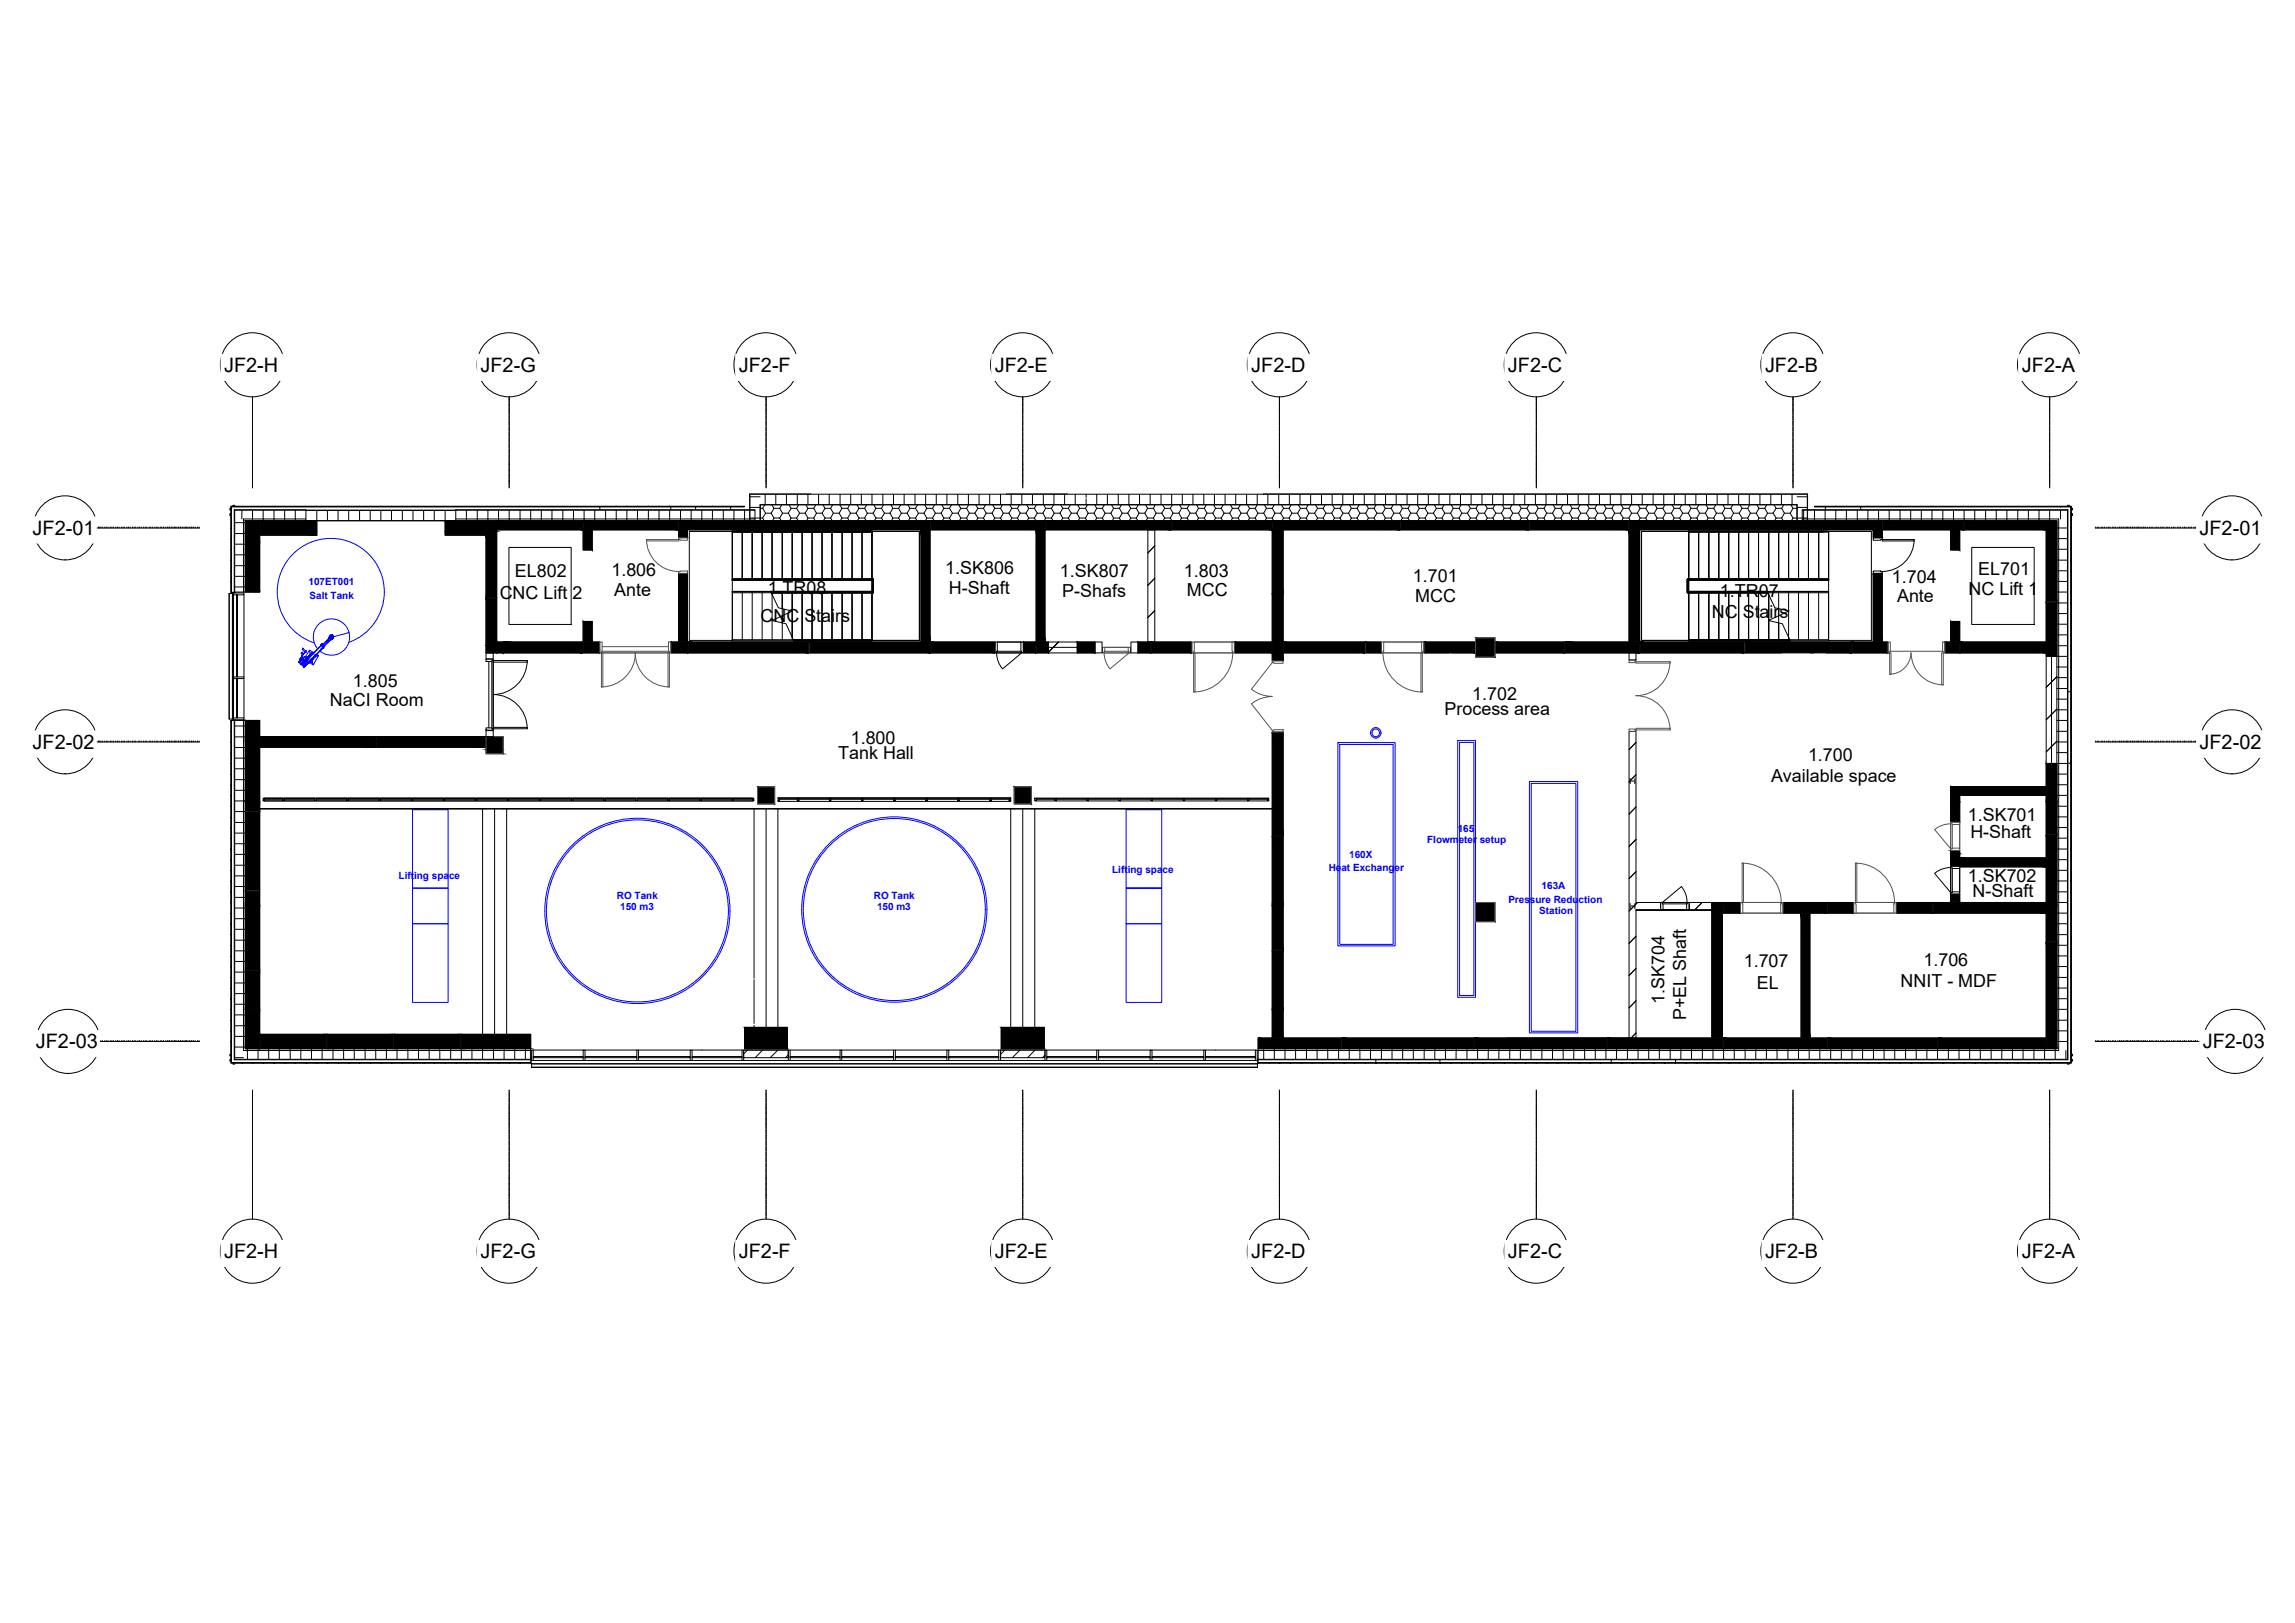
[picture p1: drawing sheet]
<svg xmlns="http://www.w3.org/2000/svg" width="420mm" height="297mm" viewBox="0 0 420 297" stroke-linecap="round" stroke-linejoin="round" font-family="sans-serif">
<defs><g id="words">
<g font-size="3.6">
<text x="41" y="68.1">JF2-H</text>
<text x="88" y="68.1">JF2-G</text>
<text x="135.3" y="68.1">JF2-F</text>
<text x="182.1" y="68.1">JF2-E</text>
<text x="229.1" y="68.1">JF2-D</text>
<text x="276.1" y="68.1">JF2-C</text>
<text x="323.1" y="68.1">JF2-B</text>
<text x="370.2" y="68.1">JF2-A</text>
<text x="6" y="97.9">JF2-01</text>
<text x="402.7" y="97.9">JF2-01</text>
<text x="6" y="137.1">JF2-02</text>
<text x="402.7" y="137.1">JF2-02</text>
<text x="6.6" y="191.9">JF2-03</text>
<text x="403.3" y="191.9">JF2-03</text>
<text x="41" y="230.3">JF2-H</text>
<text x="88" y="230.3">JF2-G</text>
<text x="135.3" y="230.3">JF2-F</text>
<text x="182.1" y="230.3">JF2-E</text>
<text x="229.1" y="230.3">JF2-D</text>
<text x="276.1" y="230.3">JF2-C</text>
<text x="323.1" y="230.3">JF2-B</text>
<text x="370.2" y="230.3">JF2-A</text>
</g>
<g font-size="3.3">
<text x="94.3" y="105.6">EL802</text>
<text x="111.9" y="105.4">1.806</text>
<text x="173.1" y="105">1.SK806</text>
<text x="194.1" y="105.6">1.SK807</text>
<text x="216.7" y="105.6">1.803</text>
<text x="258.7" y="106.5">1.701</text>
<text x="346.4" y="106.7">1.704</text>
<text x="362.2" y="105.2">EL701</text>
<text x="91.5" y="109.5">CNC Lift 2</text>
<text x="112.4" y="109">Ante</text>
<text x="139.2" y="113.9">CNC Stairs</text>
<text x="140.5" y="108.7">1.TR08</text>
<text x="173.7" y="108.8">H-Shaft</text>
<text x="194.5" y="109.3">P-Shafs</text>
<text x="217.3" y="109.2">MCC</text>
<text x="259.1" y="110.2">MCC</text>
<text x="313.4" y="113.2">NC Stairs</text>
<text x="314.9" y="109.3">1.TR07</text>
<text x="347.3" y="110.1">Ante</text>
<text x="360.4" y="108.9">NC Lift 1</text>
<text x="64.6" y="125.8">1.805</text>
<text x="60.4" y="129.2">NaCI Room</text>
<text x="264.5" y="130.9">Process area</text>
<text x="269.5" y="128.1">1.702</text>
<text x="155.7" y="136.1">1.800</text>
<text x="153.5" y="138.9">Tank Hall</text>
<text x="324.2" y="143.1">Available space</text>
<text x="331" y="139.3">1.700</text>
<text x="360.3" y="150.2">1.SK701</text>
<text x="360.7" y="153.4">H-Shaft</text>
<text x="360.3" y="161.4">1.SK702</text>
<text x="361.1" y="164.2">N-Shaft</text>
<text x="319.2" y="177.1">1.707</text>
<text x="352.1" y="176.8">1.706</text>
<text x="304.8" y="183.7" transform="rotate(-90 304.8 183.7)">1.SK704</text>
<text x="321.6" y="180.9">EL</text>
<text x="347.9" y="180.7">NNIT - MDF</text>
<text x="308.7" y="186.7" transform="rotate(-90 308.7 186.7)">P+EL Shaft</text>
</g>
<g font-size="1.8" fill="#00f">
<text x="56.5" y="107.1">107ET001</text>
<text x="56.7" y="109.7">Salt Tank</text>
<text x="261.3" y="154.3">Flowmeter setup</text>
<text x="266.9" y="152.3">165</text>
<text x="73" y="160.8">Lifting space</text>
<text x="203.6" y="159.8">Lifting space</text>
<text x="243.2" y="159.3">Heat Exchanger</text>
<text x="247" y="157">160X</text>
<text x="112.9" y="164.5">RO Tank</text>
<text x="113.5" y="166.5">150 m3</text>
<text x="160" y="164.5">RO Tank</text>
<text x="160.6" y="166.5">150 m3</text>
<text x="276.1" y="165.2">Pressure Reduction</text>
<text x="281.8" y="167.3">Station</text>
<text x="282.2" y="162.8">163A</text>
</g>
</g></defs>
<!-- layer: Equipment -->
<g fill="none" stroke="#00f" stroke-width=".18">
<path d="M55.2 119.6l.2 .2M55.2 119.5h.1M55.2 119.5v.1M55.3 119.5h.1M55.3 119.5l-.1 .1M55.3 119.5l.2 .2M55.4 118.8h.1M55.4 118.8v.1M55.4 119.9h.1M55.4 118.7v.1M55.5 118.7h.1M55.5 118.7l.5 .5-.2 .2-.5-.5 .1-.2"/>
<path d="M55.5 119.7l-.1 .1M55.5 119.7h.1M55.5 118.7l-.1 .1M55.9 119.3l-.6 .7M55.9 119.3h.1M56 119.3h.1M56 119.2h.1M56.1 119.2l-.8 .7 .2-.2M56.1 119.2l-.1 .1M56.6 120l.1 .3M56.7 120h.1M56.7 120l.1 .1"/>
<path d="M56.7 120h-.1M56.8 120h.1M56.8 120h-.1M56.9 119.9l-.2 .1M56.9 119.8v.2l-.2-.5 .2 .4M56.9 119.8h.1M56.9 120h.1M56.9 119.7h.1M56.9 119.8l.1 .2M56.9 119.7l.2 .1M56.9 119.8l.1 .1M57 119.9h-.1"/>
<path d="M57 119.9h.1M57 119.7h.1M57 119.7v.2M57 119.7v.1M57 119.7l.1-.1 .1 .1M57 119.6l.1 .1M57 119.6h.1M57 119.7l.1-.1-.1 .1M57 119.7l-.1 .1M57 119.8h.1M57.1 119.8h.1M57.1 119.7h.1"/>
<path d="M57.1 119.7l-.1 .2M57.1 119.8h-.1M57.1 119.7h-.1M57.1 119.7v.1M57.1 119.6h.1M57.1 119.6l-.1 .1M57.1 119.7h.1l-.2 .1M57.2 119.7l-1.2 1.1M57.2 119.7h.1M57.2 119.6l-.2 .1M57.2 119.7h-.1M57.2 119.6v.1"/>
<path d="M57.2 119.7l-.3 .3M57.2 119.6l.1 .1M57.3 119.7h.1M57.3 119.6l-.1 .1M57.3 119.7h-.1M57.3 119.6h.1M57.5 119.5l-.9-.5-.7 1.3M57.9 119.9h.1M57.9 119.8h.1M58 119.7l.3 .3-.9 1.7-.8-.5M58.2 118.7a3.3 3.3 0 0 1 1.7-5.3 3.3 3.3 0 0 1 4 4 3.3 3.3 0 0 1-5.4 1.7M58.6 119.1h-.1"/>
<path d="M58.6 119v.1M58.7 118.2h.1M58.7 118.9l-.1 .2M58.7 119l-.1 .1M58.7 118.9h.1M58.7 118.1l.1 .1M58.7 118.9v.1M58.8 118.1v.1M58.8 118.1l.1-.1zM58.8 118.1l-.1 .1M58.8 118.1h.1M58.8 118.9h.1"/>
<path d="M58.9 118a.29 .29 0 0 0 .1 .3 .29 .29 0 0 0 .3 .1M58.9 118.1h-.1M58.9 118h.1M58.9 118.8l-.1 .1M58.9 118.8h.1M58.9 118v.2M58.9 117.9h.1M58.9 118l-2.7 2.7M59 117.9h.1M59 118h-.1M59 118.1h.1M59 118.2h.1"/>
<path d="M59 118h.1M59 118.7l-.1 .1M59 118l-2.7 2.7 2.6-2.7M59 118v.1M59 118.3l.2 .1M59.1 117.9h-.1M59.1 117.9h.1M59.1 117.9l-.1 .1M59.1 118l-.2 .1M59.1 118.6h.1M59.2 118.6h.1M59.2 118.5h.1"/>
<path d="M59.2 118.5l.1 .1M59.3 118.4h.1M59.3 118.6h-.1M59.4 118.3h.1M59.4 118.3l-.1 .1M59.4 118.3l-2.8 2.8M59.4 118.2v.1M59.4 118.3v.1M59.8 117.3h.1M59.9 117.3h.1M59.9 117.2l.1 .3 .1-.1M60 117.4h.1"/>
<path d="M60 117.5h.1M60 117.4l-.1-.1-.9 .9M60 117.2v.1M60 117v.3M60 117.2h.1M60.1 117.5l-1 .8h-.1M60.1 117.3h.1M60.1 117.2l-.1 .1M60.1 117.1h.1M60.1 117.1v.1M60.1 117h.1M60.1 116.8v.1"/>
<path d="M60.2 116.8h.1M60.2 116.7v.1M60.2 116.7l.1 .1M60.2 117.2l-.1 .1M60.2 116.8l-1.2 1.3M60.2 117.2v.1M60.2 116.8l.1-.1zM60.2 116.7h.1M60.2 117.2h.1M60.2 117.2l.1 .1M60.3 116.7h.1M60.3 116.7l-.1 .1"/>
<path d="M60.3 116.8h.1M60.3 116.8h-.1M60.3 116.9l.2 .1M60.3 116.7l.1-.1zM60.3 116.7v.1M60.3 117.2h.1M60.4 116.7h.1M60.4 116.8l.1 .2M60.4 116.4l.1 .1M60.4 116.8l-.1 .1M60.4 116.8h.1M60.4 116.4h.1"/>
<path d="M60.4 116.7l-.2 .1M60.4 116.5h.1M60.4 116.4v.1M60.4 116.5v.1M60.4 116.6l.3 .4M60.4 116.4v.2M60.5 116.6l-.2 .1M60.5 116.6h.1M60.5 116.7l-.1 .1M60.5 116.7h.1M60.5 116.7l.1 .2M60.5 116.4h.1"/>
<path d="M60.5 116.5h.1M60.5 116.4l-.1 .1M60.5 116.5v.1M60.5 117.1h-.1M60.5 116.4l.1 .1M60.5 116.4v.1M60.5 116.7l-.1 .1zM60.5 117v.1M60.5 117.1h.1M60.5 116.6v.1M60.5 117h.1M60.6 117.1h.1"/>
<path d="M60.5 116.8h.1M60.5 116.4l-.1 .1 .1-.1M60.5 116.6l.2 .2M60.5 116.7v.1M60.6 117h.1M60.6 116.4l-.1 .1M60.6 116.4h.1M60.6 116.6h-.1M60.6 116.6h.1M60.6 117.1l-1.3 1.3M60.6 116.5h.1M60.6 116.4v.1"/>
<path d="M60.6 117l-.1 .1M60.6 117v.1M60.6 116.9h.1zM60.6 116.9h.1M60.6 116.9v.1M60.6 116.8h.1M60.6 117.1h-.1M60.6 117l-.1 .1 .1-.1M60.6 116.4h-.1M60.6 116.8l-.1 .1M60.6 116.9l-.1 .1M60.6 116.5v.1"/>
<path d="M60.7 116.9h.1M60.6 116.5l-.1 .1M60.7 116.9l-.2 .1M60.7 116.9h-.1M60.7 116.9l-.1 .1M60.7 116.5h.1M60.7 116.8h.1M60.7 116.4l-.2 .1 .1-.1M60.7 116.6v.1M60.7 116.5l-.2 .1zM60.7 116.6h.1M60.7 116.7h.1"/>
<path d="M60.7 116.4v.3M60.7 116.8v.1M60.7 116.7h-.1M60.7 116.4h.1M60.7 116.4v.1M60.7 116.8l.3-.2-.3 .2M60.7 116.4l-.2 .2M60.7 116.4v.1zM60.7 117h.1M60.7 116.4v.1l.1-.1M60.7 116.4l-.2 .2 .3-.2M60.7 116.7v.1"/>
<path d="M60.7 116.8l.1 .1M60.7 116.9h.2M60.8 116.8h.1M60.8 116.7l-.1 .1M60.8 116.7h.1M60.8 116.4l-.1 .1M60.8 116.6h.1M60.8 116.4h.1M60.8 116.9l-.1 .1M60.8 116.4l-.1 .1 .1-.2-.1 .1M60.8 116.5v.1M60.8 116.5h.1"/>
<path d="M60.8 116.9l.1-.1-.1 .1M60.8 116.5l-.2 .2M60.8 116.3l.2 .2M60.8 116.3v.1M60.8 116.3l-.1 .1M60.8 116.3h.1M60.8 116.8l-.2 .1M60.8 116.9h.1M60.8 117h.1M60.8 116.3l-1 1M60.8 116.4l-1 .9M60.9 116.8h.1"/>
<path d="M60.8 116.7l.1-.1zM60.8 116.7v.1M60.8 116.9v.1M60.8 116.7l.1 .1M60.8 116.4v.1M60.8 116.5l-.1 .2M60.9 116.7h.1M60.9 116.6l-.1 .1M60.9 116.8l-.1 .1M60.9 116.8h-.1M60.9 116.7l-.1 .1M60.9 116.4l-.1 .1"/>
<path d="M60.9 116.5h.1M60.9 116.5h-.1M60.9 116.5l-.1 .1M60.9 116.8l-.1 .1zM60.9 116.9h.1M60.9 116.9l-.1 .1M60.9 116.9h-.1M60.9 116.6v.1M60.9 116.6h.1M60.9 116.7v.1M60.9 116.8l-.1 .2M60.9 116.6l-.1 .1z"/>
<path d="M60.9 116.8v.1M61 116.6h.1M61 116.6h-.1M61 116.6l-.2 .1M61 116.6l-.3 .2M61 116.5l-.1 .1M61 116.5l-.1 .2M61 116.6l-.1 .1M61 116.5l-.1 .2 .1-.2M61 116.5l-.2 .2 .2-.2M61 116.5v.1M61 116.5h.1"/>
<path d="M61 116.5l-1 1M63.9 117.6a9.8 9.8 0 0 0 4.5-15.2 9.8 9.8 0 0 0-15.8 .3 9.8 9.8 0 0 0 4.9 15M63.9 115.8l-2.9 .7M54.7 121.2l.2-.2-.2 .3 .3 .2M54.7 121.2h.1M54.7 121.2l.2-.1zM54.7 121.2l.2-.2-.2 .2M54.7 121.2l.2-.2zM54.7 121.2l.4-.3zM54.8 121.2h.1M54.8 121.2l.1-.1zM54.8 121.2h-.1"/>
<path d="M54.9 121.1h.1M54.9 120.7h.1M54.9 120.7v.1M54.9 121.1l.1 .1M54.9 121.1l.3 .2-.2 .2M54.9 121.1l.3-.3 .2 .3-.2 .2M55 120.8h.1M54.9 121v.1zM54.9 121v.1v-.1M54.9 121.5h.1M54.9 121.1l-.2 .2M55 121.5l.1 .1"/>
<path d="M55 121h.1M55 120.8l.1-.1-.1 .1M55 120.8l.1-.1zM55 120.8l.2 .1M55 120.8l.4-.2-.3 .3M55 120.9h.1M55 120.8l.1 .1M55.1 120.8v.1M55.1 120.8h.1M55.1 120.7l.1-.2zM55.1 120.5l-.2 .2M55.1 120.5h.1"/>
<path d="M55.1 120.5l.1-.1zM55.1 120.9l-.2 .2zM55.1 120.8h-.1M55.1 120.8l-.1 .1M55.2 120.6l-.3 .1M55.2 120.4l-.1 .1M55.2 120.6h.1M55.2 120.3l-.1 .1M55.2 120.4h.1M55.2 120.5l-.1 .1M55.2 120.6l.2-.2-.2 .2M55.2 120.3l-.1 .2 .1-.2"/>
<path d="M55.2 120.3h.1M55.2 121.3l-.2 .2M55.2 121.2l.1 .1M55.2 120.5h.1M55.2 120.4l-.1 .2h.1M55.2 120.5l.1 .1M55.2 121.4l-.2 .2M55.2 120.7l-.1 .2M55.2 120.5v.1M55.2 120.8l.2 .1M55.2 120.6v.1M55.3 120.6l.1-.1-.1 .1"/>
<path d="M55.3 120.5h.1M55.3 121.3l.1-.1zM55.3 121.3h.1M55.3 120.6l-.2 .2M55.3 120.6h.1M55.3 120.5v.1M55.3 120.7l.1 .1M55.3 120l-.1 .4M55.3 120.4h.1M55.3 120.3v.1M55.3 121.4h.1M55.3 120.6l.2-.2-.1 .2"/>
<path d="M55.3 120.6l-.3 .2M55.3 120.4l-.1 .2M55.3 120.4l-.1 .1M55.4 120.6h.1M55.4 120.3l.1 .1M55.4 121.3h-.1M55.4 121.2h.1M55.4 121.3h.1M55.4 120.6l.4-.4-.6 .6-.1-.1M55.4 120.8h.1M55.4 120.6l-.4 .3M55.4 120.6h-.1"/>
<path d="M55.4 120.4h.1M55.4 120.4h-.1M55.4 120.3v-.4l-.1 .5M55.4 120.3l-.1 .1M55.4 120.5h.1M55.4 120.3v.1M55.4 121.3l-.2 .1M55.4 120.3h.1M55.4 121.2l-.2 .2M55.4 120.6l-.2 .2M55.4 120.6l.1-.2-.1 .2M55.4 121.2l-.1 .1"/>
<path d="M55.4 120.4l-.1 .2M55.5 121.3v.1M55.5 120.4h.1M55.5 121.1h.1M55.5 121.1l-.1 .1M55.5 121.1l-.3 .3M55.6 121l.1-.1zM55.6 121.1l-.2 .2M55.6 120.4l-.7 .6M55.6 121.4h.1M55.6 120.3l-.4 .5 .2-.2M55.6 121.4l.2 .2"/>
<path d="M55.6 121.4l.3-.2-.2 .3M55.7 121h.1M55.7 121.4h.1M55.7 121.5h.1M55.7 120.3h.1M55.7 120.8h.1M55.7 120.9l-.5 .4M55.7 120.9v.1M55.7 120.9h.1M55.7 120.2v.1zM55.7 121.6h.1M55.7 120.2v.1"/>
<path d="M55.8 120.2l-.9 .8M55.8 121.4h.1M55.8 121.5h.1M55.8 121.6h.1M55.8 120.3l.2 .2M55.8 120.2l-.3 .2M55.8 120.2l-.6 .6 .2-.2M55.8 120.9l.1 .2M55.8 121.8h.1M55.8 121.5l-.1 .1M55.8 120.8l.2-.2-.4 .5M55.8 120.8h.1"/>
<path d="M55.8 120.8l-.4 .4M55.8 120.8l.2-.2-.7 .8M55.8 121.2h.1M55.8 121.9h.1M55.8 120.8v.1M55.8 121.2v.1M55.8 121.3l-.1 .1M55.8 121.3l.2-.2-.1 .2M55.8 121.2l.1 .1zM55.8 121.2l.2 .2M55.8 121.3l-.2 .2M55.9 121.2l.1 .1"/>
<path d="M55.9 121.2l.1 .2 .1-.1M55.9 121.8l-.1 .1 .2-.2-.4 .4 .1-.2M55.9 120.7h.1M55.9 121.2l-.2 .2M55.9 121.3h.1M55.9 121.4h.1M55.9 121.3l-.2 .2M55.9 121.5h.1M55.9 121.2h.1M55.9 121.6h-.1M55.9 121.2v.2M55.9 121.6h.1"/>
<path d="M55.9 121h.1M55.9 120.7l.6 .6M55.9 120.8h.1M55.9 121.1l-.6 .6 .3-.3M55.9 121.3l-.1 .1M55.9 121.1v.1M55.9 121.1h.1M55.9 121l.1 .1M55.9 121.7h.1M55.9 121.2l.2 .2M55.9 120.7l-.1 .1M55.9 121.1l-.1 .1"/>
<path d="M55.9 121.1l-.2 .3 .2-.2M55.9 121.4v.1M55.9 121.4l-.1 .2 .1-.1M55.9 121.2l-.2 .3M55.9 121.3l-.1-.1 .1 .1M55.9 121.8l.3-.3-.4 .4zM55.9 121.6l.1 .1M55.9 121.3v.1M55.9 120.6h.1M56 120.7v.1M56 120.8l-.9 .8 .9-.9-.1 .1M56 120.7h-.1"/>
<path d="M56 120.8h.1M56 120.6h.1M56 121.3v-.1l-.3 .3M56 121.4h-.2M56 121.1h.1M56 121.1v.1M56 121h.1M56 121.6h.1M56 121.3l-.2 .1 .1 .1M56 120.7l-.2 .1M56 120.7l-.6 .5 .4-.4M56 120.6l-.3 .3"/>
<path d="M56 120.7h.1M56 120.7l-.2 .1zM56 121.1h-.1M56 121.1l-.4 .3M56 121.1l-.1 .1M56 121.3l.1-.1-.4 .3M56 121.2h.1M56 121.2l.1-.1zM56 121.1l-.1 .1zM56 121v.1M56 121.4h.1M56 120.8v.1"/>
<path d="M56 120.9h.1M56 120.7l-.3 .2M56 120.8h.1h-.1M56 120.7l-.1 .1M56 120.6l-.1 .1M56 121.2l-.3 .2 .2-.1M56 121.2v.1M56 121.1l.1-.1zM56 121v.1v-.1M56 121.6l-.2 .2zM56 121.3h.1M56 120.5l-.4 .3-.2-.2"/>
<path d="M56 120.4h.1M56 120.4l.1 .1M56 120.7l.1 .1M56 120.5l.2 .1-.1-.1M56 120.3l.1 .3M56 121.1l.1 .1M56 120.5h.1M56 120.8l.1-.1-.1 .1M56 121.2l.1 .1M56 121.2l-.3 .4 .4-.4M56 121.2l-.3 .3M56 121.1l.1-.1-.2 .3z"/>
<path d="M56 121.7l-.1 .1zM56 120.5l.1 .1M56 120.9l.4 .4M56 120.3l.1 .1M56 121.2l-.1 .2M56.1 121h.1M56.1 120.8h.1M56.1 120.6l.1 .1M56.1 120.6h.1M56.1 120.4v.1h.1M56.1 120.6v.1M56.1 121l-.1 .1"/>
<path d="M56.1 121.3l-.3 .1M56.1 121.2l-.1 .1M56.1 121.1h.1M56.1 121.1l-.1 .1M56.1 121.5h.1M56.1 120.5h.1M56.1 120.7h.1M56.1 121.3h.1M56.1 121.3l-.3 .2M56.1 121.3l-.3 .3 .2-.4-.3 .3M56.1 121h-.1M56.1 121l-.2 .1"/>
<path d="M56.1 121l-.1 .1v-.1M56.1 121.2h.1M56.1 121.5l-.1 .1M56.1 121.7l.1-.1zM56.1 120.5l-.1-.1 .1 .2M56.1 120.5l.1 .1M56.1 121.1h.2M56.1 120.8l.4 .4M56.1 121.7l-.3 .2M56.1 120.8h-.1M56.1 120.5v.1M56.1 121.4v.1"/>
<path d="M56.1 121.2l-.3 .3M56.1 120.6l-.1 .1M56.1 121l-.2 .2M56.1 120.7l.1-.1v.1M56.1 121.2v.1M56.1 121.2l-.4 .4 .3-.3M56.1 121.4h.1M56.1 120.6h-.1h.1l-.1-.1-.6 .6 .3-.2M56.1 120.9l-.8 .8 .7-.6M56.1 121v.1M56.1 121l.1 .1M56.1 121.4l.3-.2-.9 .7"/>
<path d="M56.1 121.4l.3-.2-.8 .7 .2-.1M56.1 121.2l-.3 .4M56.1 121.6l.1-.1-.4 .4 .3-.3M56.1 121.6l.3-.3-.4 .4M56.1 121.6l.1-.1-.3 .3M56.1 120.6h.2M56.1 121.4l-.1 .2M56.1 121.6h.1M56.2 120.8h.1M56.2 120.6h.1M56.2 120.7h-.1M56.2 120.6h-.1"/>
<path d="M56.2 121h.1M56.2 121.5l-.2 .2M56.2 121.6l-.1 .1zM56.2 121.6l-.1 .1M56.2 120.4h.1M56.2 120.5h.1M56.2 120.5l-.1 .1M56.2 120.2l.1 .1M56.2 120.2h.2v.2M56.2 120.8h-.1l.1-.1 .1 .1M56.2 121.4h.1M56.2 121.2l.1-.1-.2 .3"/>
<path d="M56.2 121.2l-.6 .7 .2-.3M56.2 121.2l-.7 .7 .3-.2M56.2 121.6l-.2 .1h.1M56.2 121.6h-.1M56.2 120.2h.1M56.2 120.4v.1M56.2 120.2l-.1 .2M56.2 120.2l-.2 .1M56.3 120.6h.1M56.3 120.4h.1M56.3 121.3h.1M56.3 120.5h.1"/>
<path d="M56.3 120.5h-.1M56.3 120.6l-.2 .1M56.3 121.3l-.1 .1M56.3 120.5v.1M56.3 120.5l.1-.1-.1 .2M56.3 121.3l.1-.1-.3 .2M56.3 121.3l-.7 .6 .4-.3M56.3 120.5l-.1 .1M56.3 120.3l.2 .1M56.3 120.4h-.1M56.3 120.4l.1 .1M56.3 120.3v.1"/>
<path d="M56.3 120.3l.1 .1M56.3 121.1v.1M56.4 120.6l.4 .3-.2 .2M56.4 120.3h.1M56.4 120.4l-.1 .2M56.4 120.4h.1M56.4 120.6l-.1 .1 .1-.2-.1 .1M56.4 120.6l-.3 .2M56.4 120.3v.1M56.4 120.4l-.1 .1M56.4 121.2l-.1 .2M56.4 120.5h.1"/>
<path d="M56.4 121.4h.1M56.4 121.3h.1M56.4 120.4l.1-.1zM56.4 121.3l-.3 .4M56.4 121.3l-.8 .8 .5-.4M56.4 121.3l-.2 .2M56.4 121.3l-.5 .5 .5-.5-.2 .2M56.4 120.3h.2M56.4 121.3l-.6 .6M56.4 121.3v.1M56.5 120.5h.1M56.5 121.4h.1"/>
<path d="M56.5 120.3h.1M56.5 120.4h-.1M56.5 120.3h-.1M56.5 120.4h.1M56.5 121.3l-.3 .3M56.5 121.3l-.9 .8 .7-.6M56.5 121.2h.1M56.5 120.4v.1M56.6 120.3h.1M56.5 121.1h.1M56.6 120.4h.1M56.6 121.1h.1"/>
<path d="M56.6 121.3h.1M56.6 121.3h-.1h.1M56.6 120.3h-.1M56.6 121.1l-.1 .1M56.6 121.2v.1M56.6 120.3l-.3 .3M56.6 121.2l-.1 .2M56.6 121.3h-.1M56.6 120.3v.1M56.6 121.2l-.1 .1M56.6 121.2h.1M56.6 121.1l-.1 .1 .1-.1"/>
<path d="M56.6 121.3l-.1 .1M56.6 120.2h.1M56.6 120.1v.1zM56.6 120.1v.2M56.6 120.1v.2zM56.6 120l.1 .1M56.6 120.1h.1M56.6 120h.1M56.6 120v.1M56.6 121.1l2.7-2.7-2.6 2.7M56.6 120l.2 .1M56.6 121l.1 .1"/>
<path d="M56.7 120.1l-.1 .1M56.7 121.1h.1M56.7 120.1h.1M56.7 120l-.1 .1M56.7 120.1l.1-.1-.1 .2M56.7 121l-.1 .1 .2-.2-.2 .2M56.7 121.1v.1M56.7 120.2h.1M56.7 121l-.1 .1M56.7 121.1l-.1 .1M56.7 121.2h.1M56.7 121.1l-.3 .3"/>
<path d="M56.7 120l.2 .1M56.7 120.1v.1M56.7 121.1h-.1M56.8 120.2h.1M56.8 120v.1M56.8 121.1l-.1 .1M56.8 121.1h.1M56.8 120.1h-.1M56.8 120l-.1 .1M56.8 120.9h.1M56.8 121l.1 .1M56.8 120.1l-.8 .8"/>
<path d="M56.9 121.1h-.1M56.9 121h.1M56.9 121l-.1 .1M56.9 120h-.1M56.9 120.8h.1M56.9 120.9h.1M56.9 120.9v.1M56.9 120.9l-.2 .2M56.9 121l-.2 .1M56.9 120.8v.1M56.9 120l-.1 .1M56.9 121.1h.1"/>
<path d="M56.9 121l.1 .1M56.9 121.1l.1 .1M57 120.7h-.1M57 120.8h.1M57 120.8l-.1 .1M57 120.8l-.1 .1 .1-.1M57 121.1h.1M57 121.2h.1M57 120.7h.1M57 120.8l-.1 .1h.1M57 120.9h.1M57 120.9h-.1"/>
<path d="M57 121.1v.1M57 120.6h.1M57.1 120.8v.1M57.1 120.8h.1M57.1 120.8l.1 .1M57.1 120.8v.1zM57.1 120.9h.1M57.1 120.7l-.1 .1M57.1 120.7h.1M57.1 120.8l-.2 .1M57.1 120.8v-.1l.1 .5v-.4M57.1 120.8h.1z"/>
<path d="M57.2 120.8h.1M57.1 120.7v.1M57.2 120.8h-.1l.1 .1M57.2 120.7l-.1 .1M57.2 120.6h.1M57.2 120.8l-.1 .1M57.2 120.6l-.1 .1M57.2 120.6l-.2 .1M57.2 120.6h.1zM57.2 120.6v.1M57.2 120.6h.1h-.1M57.2 120.5h.1"/>
<path d="M57.2 120.7h.1M57.2 120.5l-.8 .9M57.2 120.6l.1 .1M57.2 120.5l.1 .1M57.3 120.5h-.1M57.3 120.4h-.1M57.3 120.6h.1M57.3 120.6h-.1M57.3 120.5h.1M57.3 120.5l-.1 .2M57.3 120.4h.1M57.3 120.5l-.1 .1"/>
<path d="M57.3 120.6l-.1 .1 .1-.1M57.3 120.6v.1M57.3 120.4v.2M57.4 120.3h.1M57.5 120.3h.1M57.5 120.4h.1M57.5 120.4l.1-.1-.1 .1M57.5 120.3v.1M57.6 120.2l-.1 .1M57.6 120.3h.1M57.6 120.3l-.1 .1M57.6 120.2h.1z"/>
<path d="M57.6 120.3h-.1M57.6 120.3h-.2M57.6 120.1h.3l-.2 .1M57.6 120.1h.1M57.6 120.1l.1 .1M57.6 120.2h.1M57.6 120.1l.1-.1zM57.6 120.1l-.4 .4M57.7 120.1h.1M57.7 120h.1M57.7 120.2h.1M57.7 120.1l-1.2 1.2"/>
<path d="M57.7 120l-.1 .1M57.7 120l-.2 .2M57.7 120.1v.1M57.7 120.2h-.1M57.7 120v.1M57.7 120.1l-.1 .1M57.7 120.1l-.1 .2M57.7 120.2l-.1 .1M57.7 120.2v.1M57.7 120.1l-.3 .2M244.9 135.9h10.5v37.2h-10.5zM245.3 136.3h9.8v36.5h-9.8z"/>
<path d="M250.9 134.1h.1M251.9 133.2v.1M251.9 135.1v.1M252.8 134.1h.1M266.9 135.5h3.2v47h-3.2zM267.2 135.9h2.6v46.3h-2.6zM75.5 148.2h6.5v14.3h-6.5zM206.2 148.2h6.5v14.3h-6.5v6.6h6.5v-6.6h-6.5zM280 143h8.8v46h-8.8zM280.3 143.4h8.2v45.4h-8.2zM75.5 162.5h6.5v6.6h-6.5zM75.5 169.1h6.5v14.4h-6.5z"/>
<path d="M152.6 178.8a16.7 16.7 0 0 1 5.5-28 16.7 16.7 0 0 1 22.1 18.2 16.7 16.7 0 0 1-26.5 10.7l-1.1-.9M206.2 169.1h6.5v14.4h-6.5z"/>
<circle cx="56.7" cy="119.2" r=".06"/>
<circle cx="57.3" cy="121.5" r=".06"/>
<circle cx="58.1" cy="120" r=".06"/>
<circle cx="251.9" cy="134.1" r=".95"/>
<circle cx="251.9" cy="134.1" r=".7"/>
<circle cx="116.7" cy="166.7" r="17"/>
<circle cx="116.7" cy="166.7" r="16.7"/>
<circle cx="163.7" cy="166.5" r="17"/>
</g>
<!-- layer: A-WALL-PATT -->
<g fill="#000" stroke="#000" stroke-width=".18">
<path d="M44.9 97.3l2 11.1v-11.1zM44.9 97.3l2 11.1h-2z"/>
<path d="M44.9 95.3l2.6 2v-2zM44.9 95.3l2.6 2h-2.6z"/>
<path d="M46.9 97.3l.6 1.8v-1.8zM46.9 97.3l.6 1.8h-.6z"/>
<path d="M46.9 99.1l.6 9.3v-9.3zM46.9 99.1l.6 9.3h-.6z"/>
<path d="M47.7 95.3l10.3 2v-2zM47.7 95.3l10.3 2h-10.3z"/>
<path d="M47.7 97.3l10.3 .6v-.6zM47.7 97.3l10.3 .6h-10.3z"/>
<path d="M81.5 95.3l9.4 2v-2zM81.5 95.3l9.4 2h-9.4z"/>
<path d="M81.5 97.3l9.4 .6v-.6zM81.5 97.3l9.4 .6h-9.4z"/>
<path d="M89 98.1l1.9 11.3v-11.3zM89 98.1l1.9 11.3h-1.9z"/>
<path d="M91.1 95.3l15.5 1.7v-1.7zM91.1 95.3l15.5 1.7h-15.5z"/>
<path d="M106.8 97.1l1.6 3.6v-3.6zM106.8 97.1l1.6 3.6h-1.6z"/>
<path d="M106.8 95.3l17.3 1.7v-1.7zM106.8 95.3l17.3 1.7h-17.3z"/>
<path d="M124.2 97.1l1.7 1.3v-1.3zM124.2 97.1l1.7 1.3h-1.7z"/>
<path d="M168.6 97.1l1.7 20.3v-20.3zM168.6 97.1l1.7 20.3h-1.7z"/>
<path d="M124.2 95.3l46.1 1.7v-1.7zM124.2 95.3l46.1 1.7h-46.1z"/>
<path d="M189.7 97.1l1.6 20.3v-20.3zM189.7 97.1l1.6 20.3h-1.6z"/>
<path d="M170.4 95.3l21.1 1.7v-1.7zM170.4 95.3l21.1 1.7h-21.1z"/>
<path d="M191.6 95.3l22.9 1.7v-1.7zM191.6 95.3l22.9 1.7h-22.9z"/>
<path d="M214.6 95.3l18.2 1.7v-1.7zM214.6 95.3l18.2 1.7h-18.2z"/>
<path d="M232.9 97.1l2 11.5v-11.5zM232.9 97.1l2 11.5h-2z"/>
<path d="M232.9 95.3l23.4 1.7v-1.7zM232.9 95.3l23.4 1.7h-23.4z"/>
<path d="M256.5 95.3l23.5 1.7v-1.7zM256.5 95.3l23.5 1.7h-23.5z"/>
<path d="M280.1 95.3l18 1.7v-1.7zM280.1 95.3l18 1.7h-18z"/>
<path d="M298.2 97.1l2 20.3v-20.3zM298.2 97.1l2 20.3h-2z"/>
<path d="M342.9 97.1l1.7 1.3v-1.3zM342.9 97.1l1.7 1.3h-1.7z"/>
<path d="M298.2 95.3l46.4 1.7v-1.7zM298.2 95.3l46.4 1.7h-46.4z"/>
<path d="M357.1 97.1l1.7 3.6v-3.6zM357.1 97.1l1.7 3.6h-1.7z"/>
<path d="M344.7 95.3l14.8 1.7v-1.7zM344.7 95.3l14.8 1.7h-14.8z"/>
<path d="M359.7 95.3l14.8 1.7v-1.7zM359.7 95.3l14.8 1.7h-14.8z"/>
<path d="M374.6 95.3l2 14.8v-14.8zM374.6 95.3l2 14.8h-2z"/>
<path d="M89 109.5l1.9 8.6v-8.6zM89 109.5l1.9 8.6h-1.9z"/>
<path d="M89 118.1l1.9 1.4v-1.4zM89 118.1l1.9 1.4h-1.9z"/>
<path d="M91.1 117.5l1 2v-2zM91.1 117.5l1 2h-1z"/>
<path d="M92.1 117.5l14.5 .6v-.6zM92.1 117.5l14.5 .6h-14.5z"/>
<path d="M92.1 118.1l14.5 1.4v-1.4zM92.1 118.1l14.5 1.4h-14.5z"/>
<path d="M106.8 113.7l1.6 3.7v-3.7zM106.8 113.7l1.6 3.7h-1.6z"/>
<path d="M106.8 117.5l3 2v-2zM106.8 117.5l3 2h-3z"/>
<path d="M124.2 105l1.7 12.4v-12.4zM124.2 105l1.7 12.4h-1.7z"/>
<path d="M122.9 117.5l3 2v-2zM122.9 117.5l3 2h-3z"/>
<path d="M126 117.5l22.1 2v-2zM126 117.5l22.1 2h-22.1z"/>
<path d="M148.3 117.5l22.1 2v-2zM148.3 117.5l22.1 2h-22.1z"/>
<path d="M170.6 117.5l11.5 2v-2zM170.6 117.5l11.5 2h-11.5z"/>
<path d="M187.4 117.5l2.2 2v-2zM187.4 117.5l2.2 2h-2.2z"/>
<path d="M189.7 117.5l2.2 2v-2zM189.7 117.5l2.2 2h-2.2z"/>
<path d="M197.2 117.5l3.2 2v-2zM197.2 117.5l3.2 2h-3.2z"/>
<path d="M208.4 117.5l2.3 2v-2zM208.4 117.5l2.3 2h-2.3z"/>
<path d="M210.8 117.5l7.3 2v-2zM210.8 117.5l7.3 2h-7.3z"/>
<path d="M226.1 117.5l6.7 2v-2zM226.1 117.5l6.7 2h-6.7z"/>
<path d="M232.9 108.6l2 12.3v-12.3zM232.9 108.6l2 12.3h-2z"/>
<path d="M235 117.5l14.9 2v-2zM235 117.5l14.9 2h-14.9z"/>
<path d="M250.1 117.5l2.8 2v-2zM250.1 117.5l2.8 2h-2.8z"/>
<path d="M260.7 117.5l9.3 2v-2zM260.7 117.5l9.3 2h-9.3z"/>
<path d="M273.8 117.5l12.7 2v-2zM273.8 117.5l12.7 2h-12.7z"/>
<path d="M286.6 117.5l13.6 .6v-.6zM286.6 117.5l13.6 .6h-13.6z"/>
<path d="M286.6 118.1l13.6 1.4v-1.4zM286.6 118.1l13.6 1.4h-13.6z"/>
<path d="M300.3 117.5l19 2v-2zM300.3 117.5l19 2h-19z"/>
<path d="M319.5 117.5l19.5 2v-2zM319.5 117.5l19.5 2h-19.5z"/>
<path d="M342.9 105l1.7 12.4v-12.4zM342.9 105l1.7 12.4h-1.7z"/>
<path d="M339.2 117.5l6.4 2v-2zM339.2 117.5l6.4 2h-6.4z"/>
<path d="M357.1 113.7l1.7 3.7v-3.7zM357.1 113.7l1.7 3.7h-1.7z"/>
<path d="M356.1 117.5l2.7 2v-2zM356.1 117.5l2.7 2h-2.7z"/>
<path d="M358.9 117.5l15.6 2v-2zM358.9 117.5l15.6 2h-15.6z"/>
<path d="M374.6 110.2l2 9.9v-9.9zM374.6 110.2l2 9.9h-2z"/>
<path d="M44.9 131.9l2 3.7v-3.7zM44.9 131.9l2 3.7h-2z"/>
<path d="M44.9 135.6l2.6 11.1v-11.1zM44.9 135.6l2.6 11.1h-2.6z"/>
<path d="M46.9 131.9l.6 3.7v-3.7zM46.9 131.9l.6 3.7h-.6z"/>
<path d="M47.7 134.8l21.1 .8v-.8zM47.7 134.8l21.1 .8h-21.1zM47.7 135.6l21.1 1.2v-1.2zM47.7 135.6l21.1 1.2h-21.1z"/>
<path d="M69 134.8l19.9 .8v-.8zM69 134.8l19.9 .8h-19.9zM69 135.6l19.9 1.2v-1.2zM69 135.6l19.9 1.2h-19.9z"/>
<path d="M232.9 134l2 18.9v-18.9zM232.9 134l2 18.9h-2z"/>
<path d="M374.6 139.7l2 7v-7zM374.6 139.7l2 7h-2z"/>
<path d="M44.9 148.6l2.6 14.3v-14.3zM44.9 148.6l2.6 14.3h-2.6z"/>
<path d="M44.9 146.7l2.6 1.7v-1.7zM44.9 146.7l2.6 1.7h-2.6z"/>
<path d="M232.9 153l2 12.8v-12.8zM232.9 153l2 12.8h-2z"/>
<path d="M357.1 144l1.7 2.7v-2.7zM357.1 144l1.7 2.7h-1.7z"/>
<path d="M357.1 146.7l1.7 3.7v-3.7zM357.1 146.7l1.7 3.7h-1.7z"/>
<path d="M357.1 155.7l1.7 .5v-.5zM357.1 155.7l1.7 .5h-1.7z"/>
<path d="M357.1 156.2l1.7 2.3v-2.3zM357.1 156.2l1.7 2.3h-1.7z"/>
<path d="M358.9 144l15.6 1.6v-1.6zM358.9 144l15.6 1.6h-15.6z"/>
<path d="M358.9 157l15.6 1.7v-1.7zM358.9 157l15.6 1.7h-15.6z"/>
<path d="M374.6 152.8l2 13v-13zM374.6 152.8l2 13h-2z"/>
<path d="M374.6 146.7l2 6v-6zM374.6 146.7l2 6h-2z"/>
<path d="M44.9 177.6l2.6 7.2v-7.2zM44.9 177.6l2.6 7.2h-2.6z"/>
<path d="M44.9 163.1l2.6 2.7v-2.7zM44.9 163.1l2.6 2.7h-2.6z"/>
<path d="M44.9 165.8l2.6 11.6v-11.6zM44.9 165.8l2.6 11.6h-2.6z"/>
<path d="M232.9 173.9l2 10.9v-10.9zM232.9 173.9l2 10.9h-2z"/>
<path d="M232.9 165.8l2 8v-8zM232.9 165.8l2 8h-2z"/>
<path d="M313.4 165.2l1.9 24.7v-24.7zM313.4 165.2l1.9 24.7h-1.9z"/>
<path d="M315.5 165.2l3.1 .6v-.6zM315.5 165.2l3.1 .6h-3.1z"/>
<path d="M315.5 165.8l3.1 1.3v-1.3zM315.5 165.8l3.1 1.3h-3.1z"/>
<path d="M329.7 167.2l1.6 22.7v-22.7zM329.7 167.2l1.6 22.7h-1.6z"/>
<path d="M326.5 165.2l8 .6v-.6zM326.5 165.2l8 .6h-8z"/>
<path d="M326.5 165.8l8 1.3v-1.3zM326.5 165.8l8 1.3h-8z"/>
<path d="M334.6 165.2l4.7 1.9v-1.9zM334.6 165.2l4.7 1.9h-4.7z"/>
<path d="M347.2 165.2l6.6 1.9v-1.9zM347.2 165.2l6.6 1.9h-6.6z"/>
<path d="M357.1 163.6l1.7 1.4v-1.4zM357.1 163.6l1.7 1.4h-1.7z"/>
<path d="M353.9 165.2l20.6 1.9v-1.9zM353.9 165.2l20.6 1.9h-20.6z"/>
<path d="M374.6 172.4l2 19.5v-19.5zM374.6 172.4l2 19.5h-2z"/>
<path d="M374.6 165.8l2 6.5v-6.5zM374.6 165.8l2 6.5h-2z"/>
<path d="M44.9 184.8l2.6 7.1v-7.1zM44.9 184.8l2.6 7.1h-2.6z"/>
<path d="M47.7 189.3l12.1 2.6v-2.6zM47.7 189.3l12.1 2.6h-12.1z"/>
<path d="M59.9 189.3l12.2 2.6v-2.6zM59.9 189.3l12.2 2.6h-12.2z"/>
<path d="M72.2 189.3l12.2 2.6v-2.6zM72.2 189.3l12.2 2.6h-12.2z"/>
<path d="M84.5 189.3l12.7 2.6v-2.6zM84.5 189.3l12.7 2.6h-12.7z"/>
<path d="M136.3 188l7.8 3.9v-3.9zM136.3 188l7.8 3.9h-7.8z"/>
<path d="M183.3 188l7.9 3.9v-3.9zM183.3 188l7.9 3.9h-7.9z"/>
<path d="M232.9 184.8l2 5.1v-5.1zM232.9 184.8l2 5.1h-2z"/>
<path d="M230.3 190l15.2 1.9v-1.9zM230.3 190l15.2 1.9h-15.2z"/>
<path d="M245.7 190l24.1 1.9v-1.9zM245.7 190l24.1 1.9h-24.1z"/>
<path d="M270 190l24.1 1.9v-1.9zM270 190l24.1 1.9h-24.1z"/>
<path d="M294.2 190l21.1 1.9v-1.9zM294.2 190l21.1 1.9h-21.1z"/>
<path d="M315.5 190l19 1.9v-1.9zM315.5 190l19 1.9h-19z"/>
<path d="M334.6 190l20.2 1.9v-1.9zM334.6 190l20.2 1.9h-20.2z"/>
<path d="M354.9 190l19.6 1.9v-1.9zM354.9 190l19.6 1.9h-19.6z"/>
</g>
<!-- layer: A-WALL -->
<g fill="none" stroke="#000" stroke-width=".18">
<path d="M42.2 94h-.1v.3h.1M42.2 93h-.1v.3h.1M42.6 92.7v-.2h.4v.2M44.9 95.3h2.6v13.1h-2.6zM47.7 95.3h10.3v2.6h-10.3M56 95.3v-2h-13.1v15.1h2v-13.1h331.7v96.6M56 95h-11.4v13.4M56 95.3h27.4M56 93.4h27.4M81.5 95.3h9.4v2.6h-9.4zM83.4 95.3v-2h54.8v2M83.4 95h54.8"/>
<path d="M106.6 95.3h-15.5v1.7h15.5M106.8 97h17.3M124.2 97.1v1.3h1.7v-1.3M124.2 97h46.1M137.3 95.3v-4.8h193.6v4.8M138.2 93.4h-95.2v15M139.1 95.3v-2.9h189.9v2.9M139.2 95.3v-2.9h189.8v2.9M148.5 90.4h-11.3v4.9M170.4 97h21.1M184.2 90.4h11.3M191.6 97h22.9"/>
<path d="M214.6 97h18.2M231.2 90.4h99.7v4.9M232.9 97.1h2v23.8h-2zM232.9 97h23.4M256.5 97h23.5M280.1 97h18M298.2 97h46.4M329.9 95.3v-2h48.7v100.7h-148.3v-2.1h146.3M329.9 93.4h48.6v100.5h-148.2M329.9 95h47v97.3h-146.6M342.9 97.1h1.7v1.3h-1.7zM344.7 97h14.8"/>
<path d="M359.7 97h14.8M378.5 92.7v-.2h.3v.2M379.2 94h.2v.3h-.2M379.2 93h.2v.3h-.2M124.2 117.4v-12.4h1.7v12.4M126 119.5h22.1M126 117.5h22.1M148.3 119.5h22.1M148.3 117.5h22.1M298.2 117.4v-20.3h2v20.3M300.3 119.5h19M300.3 117.5h19"/>
<path d="M319.5 119.5h6.7M319.5 117.5h19.5M331.4 119.5h.6M334.3 119.5h4.7M342.9 117.4v-12.4h1.7v12.4M374.6 110.2v9.9h2h-2v19.6h2M374.6 110.1v-14.8h2v14.8M42.9 131.9h2v60h52.2v2.1h-54.2zM43 131.9v62h54.1M44.6 131.9v60.4h52.5M47.7 136.8h21.1M47.7 134.8h21.1"/>
<path d="M69 134.8h19.9v2h-19.9M375.6 120.1v19.6M44.9 148.4v-16.5h2.6v16.5M44.9 148.6v14.3M47.5 148.6v14.3M232.9 152.9v-18.9h2v18.9M232.9 153v20.8M234.9 153v20.8M374.6 152.7v-13h2v13M374.6 152.8v19.5M44.9 177.6v14.3h2.6v-14.3M44.9 163.1v14.3"/>
<path d="M47.5 163.1v14.3M232.9 173.9v16M234.9 173.9v16M329.7 167.2v22.7M331.3 167.2v22.7M374.6 172.4v19.5h2M42.2 192.9h-.1v.3h.1M42.2 193.9h-.1v.3h.1M42.6 194.6v.2h.4v-.2M47.7 191.9h12.1M47.7 189.3h12.1M59.9 191.9h12.2"/>
<path d="M59.9 189.3h12.2M72.2 191.9h12.2M72.2 189.3h12.2M84.5 189.3h12.7v2.6h-12.7M136.3 188h7.8v3.9h-7.8zM183.3 188h7.9v3.9h-7.9zM245.5 190h-15.2v1.9h15.2M245.7 191.9h24.1M245.7 190h24.1M270 191.9h24.1M270 190h24.1M294.2 191.9h21.1"/>
<path d="M294.2 190h21.1M313.4 189.9v-24.7h1.9v24.7M315.5 191.9h19M315.5 190h19M334.6 191.9h20.2M334.6 190h20.2M354.9 191.9h19.6M354.9 190h19.6M378.5 194.6v.2h.3v-.2M379.2 192.9h.2v.3h-.2M379.2 193.9h.2v.3h-.2"/>
</g>
<!-- layer: I-WALL -->
<g fill="none" stroke="#000" stroke-width=".18">
<path d="M89 98.1v11.3M90.9 98.1v11.3M106.8 97.1v3.6h1.6v-3.6M168.6 97.1v20.3M170.3 97.1v20.3M210.1 97h1.3v20.5h-1.3zM357.1 97.1h1.7v3.6h-1.7zM89 109.5v10h1.9v-10M89 119.5h1.3v1.1h-1.3zM91.1 119.5h15.5M91.1 117.5h15.5M106.8 117.4v-3.7h1.6v3.7"/>
<path d="M106.8 117.5h3v2h-3M125.9 117.5h-3v2h3M170.6 117.5h11.5v2h-11.5M189.6 117.5h-2.2v2h2.2M189.7 117.4v-20.3h1.6v20.3M189.7 117.5h2.2v2h-2.2M191.9 117.5h5.3v2h-5.3zM191.9 118.5h5.3M197.2 117.5h3.2v2h-3.2zM200.4 117.5h1.4v2h-1.4zM210.7 117.5h-2.3v2v-2h-1.3v2h3.6M210.8 117.5h7.3v2h-7.3"/>
<path d="M232.8 117.5h-6.7v2h6.7M235 119.5h14.9M235 117.5h14.9M250.1 117.5h2.8v2h-2.8M265.4 119.5h-4.7v-2h9.3v2h-4.3M286.5 117.5h-12.7v2h12.7M286.6 119.5h13.6M286.6 117.5h13.6M298.2 119.5h1.3v1.3h-1.3zM339.2 117.5h6.4v2h-6.4M357.1 117.4v-3.7h1.7v3.7M358.8 117.5h-2.7v2h2.7"/>
<path d="M358.9 119.5h15.6M358.9 117.5h15.6M89 133.7h1.3v1.1h-1.3zM298.2 133.9h1.3v31.3h4.5v1.3h-4.5v23.5h-1.3zM357.1 158.5v-2.8h1.7v2.8M357.1 144h1.7v6.4h-1.7zM358.9 157h15.6v1.7h-15.6zM358.9 145.6h15.6M358.9 144h15.6M309.3 165.2h4.1v1.3h-4.1zM315.5 165.2h3.1v1.9h-3.1M334.5 165.2h-8v1.9h8"/>
<path d="M334.6 165.2h4.7v1.9h-4.7M353.8 165.2h-6.6v1.9h6.6M353.9 167.1h20.6M353.9 165.2h20.6M357.1 163.6v1.4M358.8 163.6v1.4"/>
</g>
<!-- layer: A-FLOR -->
<g fill="none" stroke="#000" stroke-width=".18">
<path d="M90.9 97h.2M90.9 95.7h.2M106.6 97h.2M124.8 98.4v.1M233.5 97v.1M234.5 97v.1M299.8 97v.1M343.3 97v.1M343.3 98.4v.1M344 97v.1M344 98.4v.1M357.7 97v.1"/>
<path d="M358.4 97v.1M359.5 97h.2M109.8 118.9h.1M124.8 104.9v.1M182.1 118.9h.1M182.1 118.1h.1M343.3 104.9v.1M344 104.9v.1M374.6 110.1v.1M47.6 148l40.5 .1zM89 148.1l-.9-.1h4.9l-.9 .1M93 148l45.1 .1z"/>
<path d="M138.7 148.1l-.6-.1h4.3l-.7 .1M142.4 148l42.7 .1zM185.7 148.1l-.6-.1h4.3l-.6 .1M189.4 148l43.5 .1zM233.3 152.9v.1M357.5 155.6v.1M358.3 155.6v.1M358.8 157.5h.1M358.8 158.1h.1M374.5 157.5h.1M374.5 158.1h.1M374.5 158.7h.1"/>
<path d="M299.5 166.6h13.9"/>
</g>
<!-- layer: S-FSTN -->
<path d="M189.7 97v.1M191.3 97v.1" fill="none" stroke="#000" stroke-width=".18"/>
<!-- layer: S-COLS -->
<g fill="#000" stroke="#000" stroke-width=".18">
<path d="M270.1 116.7l3.6 3.6v-3.6zM270.1 116.7l3.6 3.6h-3.6z"/>
<path d="M89 134.8l3.1 2.4v-2.4zM89 134.8l3.1 2.4h-3.1z"/>
<path d="M89 137.2l3.1 .8v-.8zM89 137.2l3.1 .8h-3.1z"/>
<path d="M138.7 144l3.1 3.1v-3.1zM138.7 144l3.1 3.1h-3.1z"/>
<path d="M185.7 144l3.1 3.1v-3.1zM185.7 144l3.1 3.1h-3.1z"/>
<path d="M270.1 165.2l3.6 3.5v-3.5zM270.1 165.2l3.6 3.5h-3.6z"/>
</g>
<g fill="none" stroke="#545454" stroke-width=".18">
<path d="M270.1 116.7h3.6v3.6h-3.6zM89 134.8h3.1v3.2h-3.1zM138.7 144h3.1v3.1h-3.1zM185.7 144h3.1v3.1h-3.1zM298.6 142.9l-.2-.4v.9l.2-.4M298.6 143h.6M298.6 142.9h.6M299.1 143l.1 .1M299.2 142.8l-.1 .1M299.3 142.9v-.4v.9v-.3M270.1 165.2h3.6v3.5h-3.6zM298.5 165.7l-.1-.3v.9l.2-.5"/>
<path d="M298.5 165.7l.1 .1M298.6 165.8h.6M299.1 165.8l.1 .1M299.2 165.7l-.1 .1M299.3 165.7v-.3v.9v-.4"/>
</g>
<path d="M299.3 165.9v.1" fill="none" stroke="#000" stroke-width=".18"/>
<!-- layer: A-WALL-PATT -->
<g fill="none" stroke="#000" stroke-width=".18">
<path d="M43 95.7h1.9M43 97.6h1.9M43 99.6h1.9M44.3 93.4v1.6M46.2 93.4v1.9M48.2 93.4v1.9M50.2 93.4v1.9M52.1 93.4v1.9M54.1 93.4v1.9M58 93.4v1.9M59.9 93.4v1.9M61.9 93.4v1.9"/>
<path d="M63.8 93.4v1.9M65.8 93.4v1.9M67.8 93.4v1.9M69.7 93.4v1.9M71.7 93.4v1.9M73.7 93.4v1.9M75.6 93.4v1.9M77.6 93.4v1.9M79.5 93.4v1.9M81.5 93.4v1.9M85.4 93.4v1.9M87.4 93.4v1.9"/>
<path d="M89.3 93.4v1.9M91.3 93.4v1.9M93.2 93.4v1.9M95.2 93.4v1.9M97.2 93.4v1.9M99.1 93.4v1.9M101 93.4v1.9M103 93.4v1.9M105 93.4v1.9M106.9 93.4v1.9M108.9 93.4v1.9M110.9 93.4v1.9"/>
<path d="M112.8 93.4v1.9M114.8 93.4v1.9M116.7 93.4v1.9M118.7 93.4v1.9M120.7 93.4v1.9M122.6 93.4v1.9M124.6 93.4v1.9M126.5 93.4v1.9M128.5 93.4v1.9M130.4 93.4v1.9M132.4 93.4v1.9M134.4 93.4v1.9"/>
<path d="M136.3 93.4v1.9M137.3 94.8h2.3M137.3 92.9h1.8M137.3 90.9h1.8M139.2 93h.4M139.6 94.8l.3 .5M139.6 93l.6 .9M140 92.4l-.4 .6M140.1 90.5v1.9M140.2 93.9h1M140.2 93.9l-.6 .9M141.2 93.9l.5 .9"/>
<path d="M141.3 92.4l.4 .6M141.7 93h1M141.7 94.8h1M141.7 93l-.5 .9M141.7 94.8l-.3 .5M142 90.5v1.9M142.7 94.8l.3 .5M142.7 93l.6 .9M143.1 92.4l-.4 .6M143.3 93.9h1M143.3 93.9l-.6 .9M144 90.5v1.9"/>
<path d="M144.3 93.9l.5 .9M144.4 92.4l.4 .6M144.8 93h1M144.8 94.8h1M144.8 93l-.5 .9M144.8 94.8l-.3 .5M145.8 94.8l.3 .5M145.8 93l.6 .9M146 90.5v1.9M146.2 92.4l-.4 .6M146.4 93.9h1M146.4 93.9l-.6 .9"/>
<path d="M147.4 93.9l.5 .9M147.5 92.4l.4 .6M147.9 93h1.1M147.9 94.8h1.1M147.9 93l-.5 .9M147.9 94.8l-.2 .5M147.9 90.5v1.9M149 94.8l.2 .5M149 93l.5 .9M149.4 92.4l-.4 .6M149.5 93.9h1M149.5 93.9l-.5 .9"/>
<path d="M149.9 90.5v1.9M150.5 93.9l.5 .9M150.7 92.4l.3 .6M151 93h1.1M151 94.8h1.1M151 93l-.5 .9M151 94.8l-.3 .5M151.8 90.5v1.9M152.1 94.8l.3 .5M152.1 93l.5 .9M152.4 92.4l-.3 .6M152.6 93.9h1"/>
<path d="M152.6 93.9l-.5 .9M153.6 93.9l.5 .9M153.8 92.4l.3 .6M153.8 90.5v1.9M154.1 93h1.1M154.1 94.8h1.1M154.1 93l-.5 .9M154.1 94.8l-.3 .5M155.2 94.8l.2 .5M155.2 93l.5 .9M155.5 92.4l-.3 .6M155.7 93.9h1"/>
<path d="M155.7 93.9l-.5 .9M155.7 90.5v1.9M156.7 93.9l.6 .9M156.9 92.4l.4 .6M157.3 93h1M157.3 94.8h1M157.3 93l-.6 .9M157.3 94.8l-.3 .5M157.7 90.5v1.9M158.3 94.8l.3 .5M158.3 93l.5 .9M158.7 92.4l-.4 .6"/>
<path d="M158.8 93.9h1.1M158.8 93.9l-.5 .9M159.6 90.5v1.9M159.9 93.9l.5 .9M160 92.4l.4 .6M160.4 93h1M160.4 94.8h1M160.4 93l-.5 .9M160.4 94.8l-.3 .5M161.4 94.8l.3 .5M161.4 93l.5 .9M161.6 90.5v1.9"/>
<path d="M161.8 92.4l-.4 .6M161.9 93.9h1M161.9 93.9l-.5 .9M162.9 93.9l.5 .9M163.1 92.4l.3 .6M163.4 93h1.1M163.4 94.8h1.1M163.4 93l-.5 .9M163.4 94.8l-.2 .5M163.6 90.5v1.9M164.5 94.8l.3 .5M164.5 93l.5 .9"/>
<path d="M164.9 92.4l-.4 .6M165 93.9h1.1M165 93.9l-.5 .9M165.5 90.5v1.9M166.1 93.9l.5 .9M166.2 92.4l.4 .6M166.6 93h1M166.6 94.8h1M166.6 93l-.5 .9M166.6 94.8l-.3 .5M167.5 90.5v1.9M167.6 94.8l.3 .5"/>
<path d="M167.6 93l.5 .9M168 92.4l-.4 .6M168.1 93.9h1.1M168.1 93.9l-.5 .9M169.2 93.9l.5 .9M169.3 92.4l.4 .6M169.5 90.5v1.9M169.7 93h1M169.7 94.8h1M169.7 93l-.5 .9M169.7 94.8l-.3 .5M170.7 94.8l.3 .5"/>
<path d="M170.7 93l.5 .9M171.1 92.4l-.4 .6M171.2 93.9h1.1M171.2 93.9l-.5 .9M171.4 90.5v1.9M172.3 93.9l.5 .9M172.4 92.4l.4 .6M172.8 93h1M172.8 94.8h1M172.8 93l-.5 .9M172.8 94.8l-.3 .5M173.4 90.5v1.9"/>
<path d="M173.8 94.8l.3 .5M173.8 93l.6 .9M174.2 92.4l-.4 .6M174.4 93.9h1M174.4 93.9l-.6 .9M175.3 90.5v1.9M175.4 93.9l.5 .9M175.5 92.4l.4 .6M175.9 93h1.1M175.9 94.8h1.1M175.9 93l-.5 .9M175.9 94.8l-.3 .5"/>
<path d="M177 94.8l.2 .5M177 93l.5 .9M177.3 90.5v1.9M177.3 92.4l-.3 .6M177.5 93.9h1M177.5 93.9l-.5 .9M178.5 93.9l.5 .9M178.6 92.4l.4 .6M179 93h1M179 94.8h1M179 93l-.5 .9M179 94.8l-.3 .5"/>
<path d="M179.2 90.5v1.9M180 94.8l.3 .5M180 93l.6 .9M180.4 92.4l-.4 .6M180.6 93.9h1M180.6 93.9l-.6 .9M181.2 90.5v1.9M181.6 93.9l.5 .9M181.7 92.4l.4 .6M182.1 93h1.1M182.1 94.8h1.1M182.1 93l-.5 .9"/>
<path d="M182.1 94.8l-.3 .5M183.2 94.8l.2 .5M183.2 93l.5 .9M183.2 90.5v1.9M183.5 92.4l-.3 .6M183.7 93.9h1M183.7 93.9l-.5 .9M184.7 93.9l.6 .9M184.9 92.4l.4 .6M185.1 90.5v1.9M185.3 93h1M185.3 94.8h1"/>
<path d="M185.3 93l-.6 .9M185.3 94.8l-.3 .5M186.3 94.8l.3 .5M186.3 93l.5 .9M186.6 92.4l-.3 .6M186.8 93.9h1M186.8 93.9l-.5 .9M187.1 90.5v1.9M187.8 93.9l.5 .9M188 92.4l.3 .6M188.3 93h1.1M188.3 94.8h1.1"/>
<path d="M188.3 93l-.5 .9M188.3 94.8l-.3 .5M189 90.5v1.9M189.4 94.8l.3 .5M189.4 93l.5 .9M189.7 92.4l-.3 .6M189.9 93.9h1M189.9 93.9l-.5 .9M190.9 93.9l.5 .9M191 90.5v1.9M191.1 92.4l.3 .6M191.4 93h1.1"/>
<path d="M191.4 94.8h1.1M191.4 93l-.5 .9M191.4 94.8l-.2 .5M192.5 94.8l.3 .5M192.5 93l.5 .9M192.9 92.4l-.4 .6M193 90.5v1.9M193 93.9h1.1M193 93.9l-.5 .9M194.1 93.9l.5 .9M194.2 92.4l.4 .6M194.6 93h1"/>
<path d="M194.6 94.8h1M194.6 93l-.5 .9M194.6 94.8l-.3 .5M194.9 90.5v1.9M195.6 94.8l.3 .5M195.6 93l.5 .9M196 92.4l-.4 .6M196.1 93.9h1M196.1 93.9l-.5 .9M196.9 90.5v1.9M197.1 93.9l.6 .9M197.3 92.4l.4 .6"/>
<path d="M197.7 93h1M197.7 94.8h1M197.7 93l-.6 .9M197.7 94.8l-.3 .5M198.7 94.8l.3 .5M198.7 93l.5 .9M198.8 90.5v.5M198.8 91.3v1.1M199.1 92.4l-.4 .6M199.2 93.9h1.1M199.2 93.9l-.5 .9M200.3 93.9l.5 .9"/>
<path d="M200.4 92.4l.4 .6M200.8 93h1M200.8 94.8h1M200.8 93l-.5 .9M200.8 94.8l-.3 .5M200.8 90.5v1.9M201.8 94.8l.3 .5M201.8 93l.5 .9M202.2 92.4l-.4 .6M202.7 90.5v1.9M203.4 93.9h-1l-.6 .9M203.4 93.9l.5 .9"/>
<path d="M203.5 92.4l.4 .6M203.9 93h1M203.9 94.8h1M203.9 93l-.5 .9M203.9 94.8l-.3 .5M204.7 90.5v1.9M204.9 94.8l.3 .5M204.9 93l.5 .9M205.3 92.4l-.4 .6M205.4 93.9h1.1M205.4 93.9l-.5 .9M206.5 93.9l.5 .9"/>
<path d="M206.6 92.4l.4 .6M206.7 90.5v1.9M207 93h1M207 94.8h1M207 93l-.5 .9M207 94.8l-.3 .5M208 94.8l.3 .5M208 93l.5 .9M208.4 92.4l-.4 .6M208.5 93.9h1.1M208.5 93.9l-.5 .9M208.6 90.5v1.9"/>
<path d="M209.6 93.9l.5 .9M209.7 92.4l.4 .6M210.1 93h1.1M210.1 94.8h1.1M210.1 93l-.5 .9M210.1 94.8l-.3 .5M210.6 90.5v1.9M211.2 94.8l.2 .5M211.2 93l.5 .9M211.4 99.9l-1.3 1.3M211.5 92.4l-.3 .6M211.7 93.9h1"/>
<path d="M211.7 93.9l-.5 .9M212.6 90.5v1.9M212.7 93.9l.5 .9M212.9 92.4l.3 .6M213.2 93h1M213.2 94.8h1M213.2 93l-.5 .9M213.2 94.8l-.3 .5M214.2 94.8l.3 .5M214.2 93l.6 .9M214.5 90.5v1.9M214.6 92.4l-.4 .6"/>
<path d="M214.8 93.9h1M214.8 93.9l-.6 .9M215.8 93.9l.5 .9M215.9 92.4l.4 .6M216.3 93h1M216.3 94.8h1M216.3 93l-.5 .9M216.3 94.8l-.3 .5M216.5 90.5v1.9M217.3 94.8l.3 .5M217.3 93l.6 .9M217.7 92.4l-.4 .6"/>
<path d="M217.9 93.9h1M217.9 93.9l-.6 .9M218.4 90.5v1.9M218.9 93.9l.5 .9M219.1 92.4l.3 .6M219.4 93h1.1M219.4 94.8h1.1M219.4 93l-.5 .9M219.4 94.8l-.2 .5M220.4 90.5v1.9M220.5 94.8l.3 .5M220.5 93l.5 .9"/>
<path d="M220.9 92.4l-.4 .6M221 93.9h1M221 93.9l-.5 .9M222 93.9l.5 .9M222.2 92.4l.3 .6M222.3 90.5v1.9M222.5 93h1.1M222.5 94.8h1.1M222.5 93l-.5 .9M222.5 94.8l-.2 .5M223.6 94.8l.3 .5M223.6 93l.5 .9"/>
<path d="M223.9 92.4l-.3 .6M224.1 93.9h1M224.1 93.9l-.5 .9M224.3 90.5v1.9M225.1 93.9l.5 .9M225.3 92.4l.3 .6M225.6 93h1.1M225.6 94.8h1.1M225.6 93l-.5 .9M225.6 94.8l-.2 .5M226.2 90.5v1.9M226.7 94.8l.2 .5"/>
<path d="M226.7 93l.5 .9M227.1 92.4l-.4 .6M227.2 93.9h1.1M227.2 93.9l-.5 .9M228.2 90.5v1.9M228.3 93.9l.5 .9M228.4 92.4l.4 .6M228.8 93h1M228.8 94.8h1M228.8 93l-.5 .9M228.8 94.8l-.3 .5M229.8 94.8l.3 .5"/>
<path d="M229.8 93l.5 .9-.5 .9M230.2 92.4l-.4 .6M230.2 90.5v1.9M230.3 93.9h1.1M231.4 93.9l.5 .9M231.5 92.4l.4 .6M231.9 93h1M231.9 94.8h1M231.9 93l-.5 .9M231.9 94.8l-.3 .5M232.1 90.5v1.9M232.9 94.8l.3 .5"/>
<path d="M232.9 93l.5 .9M233.3 92.4l-.4 .6M233.4 93.9h1M233.4 93.9l-.5 .9M234.1 90.5v1.9M234.4 93.9l.6 .9M234.6 92.4l.4 .6M235 93h1M235 94.8h1M235 93l-.6 .9M235 94.8l-.3 .5M236 94.8l.3 .5"/>
<path d="M236 93l.5 .9M236.1 90.5v1.9M236.4 92.4l-.4 .6M236.5 93.9h1.1M236.5 93.9l-.5 .9M237.6 93.9l.5 .9M237.7 92.4l.4 .6M238 90.5v1.9M238.1 93h1M238.1 94.8h1M238.1 93l-.5 .9M238.1 94.8l-.3 .5"/>
<path d="M239.1 94.8l.3 .5M239.1 93l.5 .9M239.5 92.4l-.4 .6M239.6 93.9h1.1M239.6 93.9l-.5 .9M239.9 90.5v1.9M240.7 93.9l.5 .9M240.8 92.4l.4 .6M241.2 93h1M241.2 94.8h1M241.2 93l-.5 .9M241.2 94.8l-.3 .5"/>
<path d="M241.9 90.5v1.9M242.2 94.8l.3 .5M242.2 93l.5 .9M242.6 92.4l-.4 .6M242.7 93.9h1.1M242.7 93.9l-.5 .9M243.8 93.9l.5 .9M243.9 90.5v1.9M243.9 92.4l.4 .6M244.3 93h1M244.3 94.8h1M244.3 93l-.5 .9"/>
<path d="M244.3 94.8l-.3 .5M245.3 94.8l.3 .5M245.3 93l.6 .9M245.7 92.4l-.4 .6M245.8 90.5v1.9M245.9 93.9h1M245.9 93.9l-.6 .9M246.9 93.9l.5 .9M247.1 92.4l.3 .6M247.4 93h1.1M247.4 94.8h1.1M247.4 93l-.5 .9"/>
<path d="M247.4 94.8l-.3 .5M247.8 90.5v1.9M248.5 94.8l.3 .5M248.5 93l.5 .9M248.8 92.4l-.3 .6M249 93.9h1M249 93.9l-.5 .9M249.8 90.5v1.9M250 93.9l.5 .9M250.1 92.4l.4 .6M250.5 93h1M250.5 94.8h1"/>
<path d="M250.5 93l-.5 .9M250.5 94.8l-.3 .5M251.5 94.8l.3 .5M251.5 93l.6 .9M251.7 90.5v1.9M251.9 92.4l-.4 .6M252.1 93.9h1M252.1 93.9l-.6 .9M253.1 93.9l.5 .9M253.2 92.4l.4 .6M253.6 93h1.1M253.6 94.8h1.1"/>
<path d="M253.6 93l-.5 .9M253.6 94.8l-.2 .5M253.7 90.5v1.9M254.7 94.8l.2 .5M254.7 93l.5 .9M255.1 92.4l-.4 .6M255.2 93.9h1M255.2 93.9l-.5 .9M255.6 90.5v1.9M256.2 93.9l.6 .9M256.4 92.4l.4 .6M256.8 93h1"/>
<path d="M256.8 94.8h1M256.8 93l-.6 .9M256.8 94.8l-.3 .5M257.6 90.5v1.9M257.8 94.8l.3 .5M257.8 93l.5 .9M258.1 92.4l-.3 .6M258.3 93.9h1M258.3 93.9l-.5 .9M259.3 93.9l.5 .9M259.5 92.4l.3 .6M259.5 90.5v1.9"/>
<path d="M259.8 93h1.1M259.8 94.8h1.1M259.8 93l-.5 .9M259.8 94.8l-.2 .5M260.9 94.8l.3 .5M260.9 93l.5 .9M261.3 92.4l-.4 .6M261.4 93.9h1M261.4 93.9l-.5 .9M261.5 90.5v1.9M262.4 93.9l.6 .9M262.6 92.4l.4 .6"/>
<path d="M263 93h1M263 94.8h1M263 93l-.6 .9M263 94.8l-.3 .5M263.4 90.5v1.9M264 94.8l.3 .5M264 93l.5 .9M264.4 92.4l-.4 .6M264.5 93.9h1.1M264.5 93.9l-.5 .9M265.4 90.5v1.9M265.6 93.9l.5 .9"/>
<path d="M265.7 92.4l.4 .6M266.1 93h1M266.1 94.8h1M266.1 93l-.5 .9M266.1 94.8l-.3 .5M267.1 94.8l.3 .5M267.1 93l.5 .9M267.4 90.5v1.9M267.5 92.4l-.4 .6M267.6 93.9h1M267.6 93.9l-.5 .9M268.6 93.9l.6 .9"/>
<path d="M268.8 92.4l.4 .6M269.2 93h1M269.2 94.8h1M269.2 93l-.6 .9M269.2 94.8l-.3 .5M269.3 90.5v1.9M270.2 94.8l.3 .5M270.2 93l.5 .9M270.6 92.4l-.4 .6M270.7 93.9h1.1M270.7 93.9l-.5 .9M271.3 90.5v1.9"/>
<path d="M271.8 93.9l.5 .9M271.9 92.4l.4 .6M272.3 93h1M272.3 94.8h1M272.3 93l-.5 .9M272.3 94.8l-.3 .5M273.3 90.5v1.9M273.3 94.8l.3 .5M273.3 93l.6 .9M273.7 92.4l-.4 .6M273.9 93.9h1M273.9 93.9l-.6 .9"/>
<path d="M274.9 93.9l.5 .9M275 92.4l.4 .6M275.2 90.5v1.9M275.4 93h1M275.4 94.8h1M275.4 93l-.5 .9M275.4 94.8l-.3 .5M276.4 94.8l.3 .5M276.4 93l.5 .9M276.8 92.4l-.4 .6M276.9 93.9h1.1M276.9 93.9l-.5 .9"/>
<path d="M277.2 90.5v1.9M278 93.9l.5 .9M278.1 92.4l.4 .6M278.5 93h1M278.5 94.8h1M278.5 93l-.5 .9M278.5 94.8l-.3 .5M279.1 90.5v1.9M279.5 94.8l.3 .5M279.5 93l.6 .9M279.9 92.4l-.4 .6M280.1 93.9h1"/>
<path d="M280.1 93.9l-.6 .9M281.1 93.9l.5 .9M281.1 90.5v1.9M281.2 92.4l.4 .6M281.6 93h1.1M281.6 94.8h1.1M281.6 93l-.5 .9M281.6 94.8l-.3 .5M282.7 94.8l.2 .5M282.7 93l.5 .9M283 92.4l-.3 .6M283 90.5v1.9"/>
<path d="M283.2 93.9h1M283.2 93.9l-.5 .9M284.2 93.9l.5 .9M284.4 92.4l.3 .6M284.7 93h1.1M284.7 94.8h1.1M284.7 93l-.5 .9M284.7 94.8l-.3 .5M285 90.5v1.9M285.8 94.8l.2 .5M285.8 93l.5 .9M286.1 92.4l-.3 .6"/>
<path d="M286.3 93.9h1M286.3 93.9l-.5 .9M287 90.5v1.9M287.3 93.9l.5 .9M287.4 92.4l.4 .6M287.8 93h1.1M287.8 94.8h1.1M287.8 93l-.5 .9M287.8 94.8l-.2 .5M288.9 94.8l.2 .5M288.9 93l.5 .9M288.9 90.5v1.9"/>
<path d="M289.3 92.4l-.4 .6M289.4 93.9h1M289.4 93.9l-.5 .9M290.4 93.9l.6 .9M290.6 92.4l.4 .6M290.9 90.5v1.9M291 93h1M291 94.8h1M291 93l-.6 .9M291 94.8l-.3 .5M292 94.8l.3 .5M292 93l.5 .9"/>
<path d="M292.4 92.4l-.4 .6M292.5 93.9h1M292.5 93.9l-.5 .9M292.8 90.5v1.9M293.5 93.9l.5 .9M293.7 92.4l.3 .6M294 93h1.1M294 94.8h1.1M294 93l-.5 .9M294 94.8l-.2 .5M294.8 90.5v1.9M295.1 94.8l.3 .5"/>
<path d="M295.1 93l.5 .9M295.4 92.4l-.3 .6M295.6 93.9h1M295.6 93.9l-.5 .9M296.6 93.9l.6 .9M296.8 90.5v1.9M296.8 92.4l.4 .6M297.2 93h1M297.2 94.8h1M297.2 93l-.6 .9M297.2 94.8l-.3 .5M298.2 94.8l.3 .5"/>
<path d="M298.2 93l.5 .9M298.6 92.4l-.4 .6M298.7 93.9h1.1M298.7 93.9l-.5 .9M298.7 90.5v1.9M299.8 93.9l.5 .9M299.9 92.4l.4 .6M300.3 93h1M300.3 94.8h1M300.3 93l-.5 .9M300.3 94.8l-.3 .5M300.7 90.5v1.9"/>
<path d="M301.3 94.8l.3 .5M301.3 93l.5 .9M301.7 92.4l-.4 .6M301.8 93.9h1.1M301.8 93.9l-.5 .9M302.6 90.5v1.9M302.9 93.9l.5 .9M303 92.4l.4 .6M303.4 93h1M303.4 94.8h1M303.4 93l-.5 .9M303.4 94.8l-.3 .5"/>
<path d="M304.4 94.8l.3 .5M304.4 93l.5 .9M304.6 90.5v1.9M304.8 92.4l-.4 .6M304.9 93.9h1.1M304.9 93.9l-.5 .9M306 93.9l.5 .9M306.1 92.4l.4 .6M306.5 93h1M306.5 94.8h1M306.5 93l-.5 .9M306.5 94.8l-.3 .5"/>
<path d="M306.5 90.5v1.9M307.5 94.8l.3 .5M307.5 93l.6 .9M307.9 92.4l-.4 .6M308.1 93.9h1M308.1 93.9l-.6 .9M308.5 90.5v1.9M309.1 93.9l.5 .9M309.2 92.4l.4 .6M309.6 93h1M309.6 94.8h1M309.6 93l-.5 .9"/>
<path d="M309.6 94.8l-.3 .5M310.5 90.5v1.9M310.6 94.8l.3 .5M310.6 93l.6 .9M311 92.4l-.4 .6M311.2 93.9h1M311.2 93.9l-.6 .9M312.2 93.9l.5 .9M312.3 92.4l.4 .6M312.4 90.5v1.9M312.7 93h1M312.7 94.8h1"/>
<path d="M312.7 93l-.5 .9M312.7 94.8l-.3 .5M313.7 94.8l.3 .5M313.7 93l.5 .9M314.1 92.4l-.4 .6M314.2 93.9h1.1M314.2 93.9l-.5 .9M314.4 90.5v1.9M315.3 93.9l.5 .9M315.4 92.4l.4 .6M315.8 93h1.1M315.8 94.8h1.1"/>
<path d="M315.8 93l-.5 .9M315.8 94.8l-.2 .5M316.4 90.5v1.9M316.9 94.8l.2 .5M316.9 93l.5 .9M317.2 92.4l-.3 .6M317.4 93.9h1M317.4 93.9l-.5 .9M318.3 90.5v1.9M318.4 93.9l.5 .9M318.6 92.4l.3 .6M318.9 93h1.1"/>
<path d="M318.9 94.8h1.1M318.9 93l-.5 .9M318.9 94.8l-.3 .5M320 94.8l.3 .5M320 93l.5 .9M320.3 90.5v1.9M320.3 92.4l-.3 .6M320.5 93.9h1M320.5 93.9l-.5 .9M321.5 93.9l.5 .9M321.6 92.4l.4 .6M322 93h1.1"/>
<path d="M322 94.8h1.1M322 93l-.5 .9M322 94.8l-.3 .5M322.2 90.5v1.9M323.1 94.8l.2 .5M323.1 93l.5 .9M323.4 92.4l-.3 .6M323.6 93.9h1M323.6 93.9l-.5 .9M324.2 90.5v1.9M324.6 93.9l.6 .9M324.8 92.4l.4 .6"/>
<path d="M325.2 93h1M325.2 94.8h1M325.2 93l-.6 .9M325.2 94.8l-.3 .5M326.1 90.5v1.9M326.2 94.8l.3 .5M326.2 93l.5 .9M326.6 92.4l-.4 .6M326.7 93.9h1M326.7 93.9l-.5 .9M327.7 93.9l.6 .9M327.9 92.4l.4 .6"/>
<path d="M328.1 90.5v1.9M328.3 93h.7M328.3 94.8h2.6M328.3 93l-.6 .9M328.3 94.8l-.3 .5M329 92.9h1.9M329 90.9h1.9M330.2 93.4v1.9M332.2 93.4v1.9M334.1 93.4v1.9M336.1 93.4v1.9M338 93.4v1.9"/>
<path d="M340 93.4v1.9M342 93.4v1.9M343.9 93.4v1.9M345.9 93.4v1.9M347.9 93.4v1.9M349.8 93.4v1.9M351.7 93.4v1.9M353.7 93.4v1.9M355.7 93.4v1.9M357.6 93.4v1.9M359.6 93.4v1.9M361.5 93.4v1.9"/>
<path d="M363.5 93.4v1.9M365.5 93.4v1.9M367.4 93.4v1.9M369.4 93.4v1.9M371.3 93.4v1.9M373.3 93.4v1.9M375.2 93.4v1.9M376.6 98.6h1.9M376.6 96.6h1.9M377.2 93.4v1.6M43 101.5h1.9M43 103.5h1.9"/>
<path d="M43 105.5h1.9M43 107.4h1.9M192.8 118.5l-.9 .9 .9-.9M193.8 117.5l-1 1 1-1M211.4 105.8l-1.3 1.3M211.4 111.7l-1.3 1.3M298.2 119.5h.1M376.6 118.2h1.9M376.6 116.2h1.9M376.6 114.2h1.9M376.6 112.3h1.9M376.6 110.3h1.9"/>
<path d="M376.6 108.4h1.9M376.6 106.4h1.9M376.6 104.5h1.9M376.6 102.5h1.9M376.6 100.5h1.9M43 132.9h1.9M43 134.9h1.9M43 136.8h1.9M43 138.8h1.9M89 133.7h.1M299.5 135.9l-1.3 1.3M376.6 139.7h1.9"/>
<path d="M376.6 137.7h1.9M376.6 135.8h1.9M376.6 133.8h1.9M376.6 131.9h1.9M376.6 129.9h1.9M376.6 128h1.9M376.6 126h1.9M376.6 124h1.9M376.6 122.1h1.9M376.6 120.1h1.9M376.6 123.9l-2 1.9M376.6 129.8l-2 1.9"/>
<path d="M376.6 135.7l-2 1.9M43 140.7h1.9M43 142.7h1.9M43 144.6h1.9M43 146.6h1.9M43 148.5h1.9M43 150.5h1.9M43 152.5h1.9M43 154.4h1.9M43 156.4h1.9M43 158.4h1.9M298.4 142.9l-.2 .2"/>
<path d="M299.5 141.8l-1 1M299.5 147.7l-1.3 1.3M299.5 153.6l-1.3 1.3M299.5 159.5l-1.3 1.3M376.6 159.3h1.9M376.6 157.3h1.9M376.6 155.4h1.9M376.6 153.4h1.9M376.6 151.5h1.9M376.6 149.5h1.9M376.6 147.6h1.9M376.6 145.6h1.9"/>
<path d="M376.6 143.6h1.9M376.6 141.7h1.9M43 160.3h1.9M43 162.2h1.9M43 164.2h1.9M43 166.2h1.9M43 168.1h1.9M43 170.1h1.9M43 172.1h1.9M43 174h1.9M43 176h1.9M43 177.9h1.9"/>
<path d="M43 179.9h1.9M299.1 165.8l-.9 .9M299.3 165.7l-.1 .1M299.5 171.4l-1.3 1.3M299.5 177.2l-1.3 1.3M299.8 165.2l-.5 .4M311.6 165.2l-1.3 1.3M376.6 178.9h1.9M376.6 176.9h1.9M376.6 174.9h1.9M376.6 173h1.9M376.6 171.1h1.9"/>
<path d="M376.6 169.1h1.9M376.6 167.1h1.9M376.6 165.2h1.9M376.6 163.2h1.9M376.6 161.2h1.9M43 181.8h1.9M43 183.8h1.9M43 185.7h1.9M43 187.7h1.9M43 189.7h1.9M43 191.6h1.9M43 193.6h1.6"/>
<path d="M45.3 191.9v2M47.2 191.9v2M49.2 191.9v2M51.1 191.9v2M53.1 191.9v2M55.1 191.9v2M57 191.9v2M59 191.9v2M61 191.9v2M62.9 191.9v2M64.9 191.9v2M66.8 191.9v2"/>
<path d="M68.8 191.9v2M70.7 191.9v2M72.7 191.9v2M74.7 191.9v2M76.6 191.9v2M78.6 191.9v2M80.5 191.9v2M82.5 191.9v2M84.5 191.9v2M86.4 191.9v2M88.3 191.9v2M90.3 191.9v2"/>
<path d="M92.3 191.9v2M94.2 191.9v2M96.2 191.9v2M231.4 191.9v2M233.3 191.9v2M235.2 191.9v2M237.2 191.9v2M239.2 191.9v2M241.1 191.9v2M243.1 191.9v2M245.1 191.9v2M247 191.9v2"/>
<path d="M249 191.9v2M250.9 191.9v2M252.9 191.9v2M254.8 191.9v2M256.8 191.9v2M258.7 191.9v2M260.7 191.9v2M262.7 191.9v2M264.6 191.9v2M266.6 191.9v2M268.6 191.9v2M270.5 191.9v2"/>
<path d="M272.5 191.9v2M274.4 191.9v2M276.4 191.9v2M278.3 191.9v2M280.3 191.9v2M282.3 191.9v2M284.2 191.9v2M286.2 191.9v2M288.1 191.9v2M290.1 191.9v2M292.1 191.9v2M294 191.9v2"/>
<path d="M296 191.9v2M297.9 191.9v2M299.5 183.2l-1.3 1.3M299.5 189l-.9 1M299.9 191.9v2M301.8 191.9v2M303.8 191.9v2M305.8 191.9v2M307.7 191.9v2M309.7 191.9v2M311.7 191.9v2M313.6 191.9v2"/>
<path d="M315.6 191.9v2M317.5 191.9v2M319.5 191.9v2M321.4 191.9v2M323.4 191.9v2M325.3 191.9v2M327.3 191.9v2M329.3 191.9v2M331.2 191.9v2M333.2 191.9v2M335.2 191.9v2M337.1 191.9v2"/>
<path d="M339 191.9v2M341 191.9v2M343 191.9v2M344.9 191.9v2M346.9 191.9v2M348.9 191.9v2M350.8 191.9v2M352.8 191.9v2M354.7 191.9v2M356.7 191.9v2M358.6 191.9v2M360.6 191.9v2"/>
<path d="M362.5 191.9v2M364.5 191.9v2M366.5 191.9v2M368.4 191.9v2M370.4 191.9v2M372.4 191.9v2M374.3 191.9v2M376.3 191.9v2M376.6 190.6h1.9M376.6 188.7h1.9M376.6 186.7h1.9M376.6 184.7h1.9"/>
<path d="M376.6 182.8h1.9M376.6 180.8h1.9M378.2 192.3v1.6"/>
</g>
<!-- layer: A-DOOR -->
<g fill="none" stroke="#545454" stroke-width=".18">
<path d="M118.4 98.7a5.9 5.9 0 0 0 5.8 5.9M110.1 119.5h12.5M110.2 118.3h12.2M202.1 119.5h4.6l-3.5 2.9M202.1 119.5l.3 1.5 .8 1.4M202.3 118.5h4.2M218.5 119.5h7.3M218.7 117.5h6.9M225.7 119.5a7.2 7.2 0 0 1-7.2 7.1M253.1 119.5h7.3M253.2 119.5a7.2 7.2 0 0 0 7.2 7.1M253.3 117.5h7"/>
<path d="M346.1 119.2h9.5M232.9 121.3l-3.8 4.8a5.8 5.8 0 0 0 3.8 1.4 6.7 6.7 0 0 0-3.8 1.3l3.8 4.9M318.9 158a7.2 7.2 0 0 1 7.2 7.1M339.7 158a7.2 7.2 0 0 1 7.1 7.1M357.1 150.8l-1.6 .3-1.3 .7M357.1 150.8v4.5l-2.9-3.5M358.8 150.9v4.3M318.9 165.2h7.3M319.1 167.1h6.9M339.7 165.2h7.3M339.8 167.1h6.9"/>
</g>
<!-- layer: A-DOOR-FRAM -->
<g fill="none" stroke="#545454" stroke-width=".18">
<path d="M118.4 98.7h5.8v.3h-5.8zM124.2 98.5h1.7v.4h-1.4v-.2h-.3zM109.8 117.5v2h.6v6.2h-.3v-6.5h.1v-1.7zM110.1 119.5h12.5v6.2h-.3v-6.2M110.2 119.2h12.2M116.3 119.5a6.2 6.2 0 0 0 6.2 6.2M116.3 119.5a6.2 6.2 0 0 1-6.2 6.2M122.4 117.5h.4v2h-.2v-.3h-.2zM124.2 104.6h.3v-.1h1.4v.4h-1.7zM201.8 118.5h.5l-.2 1h-.3zM202.1 119.5h4.6M202.3 119.2h4.2"/>
<path d="M202.3 118.5h4.2M206.5 118.5h.5v1h-.3v-.3h-.2zM218.2 117.5v2h.6v7.1h-.3v-7.4h.2v-1.7zM225.6 117.5h.4v2h-.3v-.3h-.1zM252.9 117.5h.4v1.7h-.1v.3h-.3zM260.1 119.5h.3v7.1h-.3zM260.3 117.5h.4v2h-.3v-.3h-.1zM345.7 117.5h.4v1.7h-.2v.3h-.2zM345.9 119.5h.3v3.9h-.3zM349.8 119.5a3.9 3.9 0 0 1-3.9 3.9M349.9 119.5a5.9 5.9 0 0 0 5.8 5.8M355.5 119.5h.3v5.8h-.3z"/>
<path d="M355.6 117.5h.5v2h-.3v-.3h-.2zM232.9 121h2v.4h-1.7v-.1h-.3zM232.9 133.7h.3v-.2h1.7v.5h-2zM298.2 133.4v.4h1.3v-.5h6.3v.3h-6.5v-.2zM298.2 120.8h1.3v.3h-.2v.2h-1.1zM299.5 121.1h6.3v.3h-6.3zM305.7 121.1a6.2 6.2 0 0 1-6.2 6.2 6.2 6.2 0 0 1 6.2 6.3M318.9 158h.3v7.2h-.3zM339.7 158h.2v7.2h-.2v.2h.1v1.7h-.4v-1.9h.3zM357.1 155.3h.3v-.1h1.4v.4h-1.7zM357.1 150.5h1.7v.4h-1.4v-.1h-.3zM357.1 150.8v4.5"/>
<path d="M357.4 150.9v4.3M358.8 150.9v4.3M318.6 165.2h.3v.2h.2v1.7h-.5zM326.1 165.2h.3v1.9h-.4v-1.7h.1zM346.8 165.2h.3v1.9h-.4v-1.7h.1z"/>
</g>
<!-- layer: A-DETL-THIN -->
<path d="M93.2 100.2h11.4v14.1h-11.4zM361 100.2h11.4v14.1h-11.4z" fill="none" stroke="#000" stroke-width=".18"/>
<!-- layer: A-GLAZ-CURT -->
<g fill="none" stroke="#000" stroke-width=".18">
<path d="M42.2 98.6h.2v1.9h-.2zM42.2 96.7h.2v1.8h-.2zM42.2 94.7h.2v1.9h-.2zM44.3 92.7h1.9v.1h-1.9zM46.3 92.7h1.8v.1h-1.8zM48.2 92.7h1.9v.1h-1.9zM50.2 92.7h1.9v.1h-1.9zM52.2 92.7h1.8v.1h-1.8zM54.1 92.7h1.9v.1h-1.9zM56 92.7h2v.1h-2zM58 92.7h1.9v.1h-1.9zM60 92.7h1.8v.1h-1.8z"/>
<path d="M61.9 92.7h1.9v.1h-1.9zM63.9 92.7h1.9v.1h-1.9zM65.8 92.7h1.9v.1h-1.9zM67.8 92.7h1.9v.1h-1.9zM69.8 92.7h1.9v.1h-1.9zM71.7 92.7h1.9v.1h-1.9zM73.7 92.7h1.9v.1h-1.9zM75.6 92.7h1.9v.1h-1.9zM77.6 92.7h1.9v.1h-1.9zM79.5 92.7h1.9v.1h-1.9zM81.5 92.7h1.9v.1h-1.9zM83.5 92.7h1.9v.1h-1.9z"/>
<path d="M85.4 92.7h1.9v.1h-1.9zM87.4 92.7h1.9v.1h-1.9zM89.4 92.7h1.8v.1h-1.8zM91.3 92.7h1.9v.1h-1.9zM93.3 92.7h1.9v.1h-1.9zM95.2 92.7h1.9v.1h-1.9zM97.2 92.7h1.9v.1h-1.9zM99.1 92.7h1.9v.1h-1.9zM101.1 92.7h1.9v.1h-1.9zM103 92.7h1.9v.1h-1.9zM105 92.7h1.9v.1h-1.9zM107 92.7h1.9v.1h-1.9z"/>
<path d="M108.9 92.7h1.9v.1h-1.9zM110.9 92.7h1.9v.1h-1.9zM112.9 92.7h1.8v.1h-1.8zM114.8 92.7h1.9v.1h-1.9zM116.8 92.7h1.9v.1h-1.9zM118.7 92.7h1.9v.1h-1.9zM120.7 92.7h1.9v.1h-1.9zM122.6 92.7h1.9v.1h-1.9zM124.6 92.7h1.9v.1h-1.9zM126.6 92.7h1.8v.1h-1.8zM128.5 92.7h1.9v.1h-1.9zM130.5 92.7h1.9v.1h-1.9z"/>
<path d="M132.4 92.7h1.9v.1h-1.9zM134.4 92.7h1.9v.1h-1.9zM332.2 92.7h1.9v.1h-1.9zM334.2 92.7h1.8v.1h-1.8zM336.1 92.7h1.9v.1h-1.9zM338.1 92.7h1.9v.1h-1.9zM340 92.7h1.9v.1h-1.9zM342 92.7h1.9v.1h-1.9zM344 92.7h1.9v.1h-1.9zM345.9 92.7h1.9v.1h-1.9zM347.9 92.7h1.9v.1h-1.9zM349.8 92.7h1.9v.1h-1.9z"/>
<path d="M351.8 92.7h1.9v.1h-1.9zM353.7 92.7h1.9v.1h-1.9zM355.7 92.7h1.9v.1h-1.9zM357.7 92.7h1.8v.1h-1.8zM359.6 92.7h1.9v.1h-1.9zM361.6 92.7h1.9v.1h-1.9zM363.5 92.7h1.9v.1h-1.9zM365.5 92.7h1.9v.1h-1.9zM367.5 92.7h1.9v.1h-1.9zM369.4 92.7h1.9v.1h-1.9zM371.4 92.7h1.9v.1h-1.9zM373.3 92.7h1.9v.1h-1.9z"/>
<path d="M375.3 92.7h1.9v.1h-1.9zM379.1 94.7h.1v1.9h-.1zM379.1 98.6h.1v1.9h-.1zM379.1 96.7h.1v1.8h-.1zM42.2 106.5h.2v1.9h-.2zM42.2 104.5h.2v1.9h-.2zM42.2 102.5h.2v1.9h-.2zM42.2 100.6h.2v1.9h-.2zM43.3 108.9h.2v15h-.2zM379.1 118.2h.1v1.9h-.1zM379.1 116.2h.1v1.9h-.1zM379.1 114.3h.1v1.9h-.1z"/>
<path d="M379.1 112.3h.1v1.9h-.1zM379.1 110.3h.1v2h-.1zM379.1 108.4h.1v1.9h-.1zM379.1 106.5h.1v1.9h-.1zM379.1 102.5h.1v1.9h-.1zM379.1 100.6h.1v1.9h-.1zM379.1 104.5h.1v1.9h-.1zM42.2 139.7h.2v1.9h-.2zM42.2 137.8h.2v1.9h-.2zM42.2 135.8h.2v1.9h-.2zM42.2 133.9h.2v1.8h-.2zM42.2 131.9h.2v1.9h-.2z"/>
<path d="M43.3 124.2h.2v7.2h-.2zM379.1 139.7h.1v1.9h-.1zM379.1 137.8h.1v1.9h-.1zM379.1 135.8h.1v1.9h-.1zM379.1 133.9h.1v1.8h-.1zM379.1 131.9h.1v1.9h-.1zM379.1 129.9h.1v2h-.1zM379.1 128h.1v1.9h-.1zM379.1 126h.1v1.9h-.1zM379.1 124.1h.1v1.9h-.1zM379.1 122.1h.1v1.9h-.1zM379.1 120.2h.1v1.8h-.1z"/>
<path d="M42.2 159.3h.2v1.9h-.2zM42.2 157.4h.2v1.8h-.2zM42.2 155.4h.2v1.9h-.2zM42.2 153.4h.2v1.9h-.2zM42.2 151.5h.2v1.9h-.2zM42.2 149.5h.2v1.9h-.2zM42.2 147.6h.2v1.9h-.2zM42.2 145.6h.2v1.9h-.2zM42.2 143.7h.2v1.9h-.2zM42.2 141.7h.2v1.9h-.2zM379.1 159.3h.1v1.9h-.1zM379.1 157.4h.1v1.8h-.1z"/>
<path d="M379.1 155.4h.1v1.9h-.1zM379.1 153.4h.1v1.9h-.1zM379.1 151.5h.1v1.9h-.1zM379.1 149.5h.1v1.9h-.1zM379.1 147.6h.1v1.9h-.1zM379.1 145.6h.1v1.9h-.1zM379.1 143.7h.1v1.9h-.1zM379.1 141.7h.1v1.9h-.1zM42.2 178.9h.2v1.9h-.2zM42.2 176.9h.2v1.9h-.2zM42.2 175h.2v1.9h-.2zM42.2 173h.2v1.9h-.2z"/>
<path d="M42.2 171.1h.2v1.9h-.2zM42.2 169.1h.2v1.9h-.2zM42.2 167.2h.2v1.9h-.2zM42.2 165.2h.2v1.9h-.2zM42.2 163.2h.2v1.9h-.2zM42.2 161.3h.2v1.9h-.2zM379.1 178.9h.1v1.9h-.1zM379.1 176.9h.1v1.9h-.1zM379.1 175h.1v1.9h-.1zM379.1 171.1h.1v1.9h-.1zM379.1 169.1h.1v1.9h-.1zM379.1 167.2h.1v1.9h-.1z"/>
<path d="M379.1 165.2h.1v1.9h-.1zM379.1 163.2h.1v1.9h-.1zM379.1 161.3h.1v1.9h-.1zM379.1 173h.1v1.9h-.1zM42.2 190.7h.2v1.9h-.2zM42.2 184.8h.2v1.9h-.2zM42.2 182.8h.2v1.9h-.2zM42.2 180.9h.2v1.8h-.2zM42.2 186.8h.2v1.8h-.2zM42.2 188.7h.2v1.9h-.2zM44.3 194.5h1.9v.1h-1.9zM46.3 194.5h1.8v.1h-1.8z"/>
<path d="M48.2 194.5h1.9v.1h-1.9zM50.2 194.5h1.9v.1h-1.9zM52.2 194.5h1.8v.1h-1.8zM54.1 194.5h1.9v.1h-1.9zM56 194.5h2v.1h-2zM58 194.5h1.9v.1h-1.9zM60 194.5h1.8v.1h-1.8zM61.9 194.5h1.9v.1h-1.9zM63.9 194.5h1.9v.1h-1.9zM65.8 194.5h1.9v.1h-1.9zM67.8 194.5h1.9v.1h-1.9zM69.8 194.5h1.9v.1h-1.9z"/>
<path d="M71.7 194.5h1.9v.1h-1.9zM73.7 194.5h1.9v.1h-1.9zM75.6 194.5h1.9v.1h-1.9zM77.6 194.5h1.9v.1h-1.9zM79.5 194.5h1.9v.1h-1.9zM81.5 194.5h1.9v.1h-1.9zM83.5 194.5h1.9v.1h-1.9zM85.4 194.5h1.9v.1h-1.9zM87.4 194.5h1.9v.1h-1.9zM89.4 194.5h1.8v.1h-1.8zM91.3 194.5h1.9v.1h-1.9zM93.3 194.5h1.9v.1h-1.9z"/>
<path d="M95.2 194.5h1.9v.1h-1.9zM97.6 193.4h9.2v.2h-9.2zM107.1 193.4h9.5v.2h-9.5zM116.9 193.4h9.5v.2h-9.5zM126.7 193.4h9.1v.2h-9.1zM136.1 192.2h8.2v1.4h-8.2zM136.9 192.2l-.8 .7M139.6 192.2l-1.3 1.4M142.4 192.2l-1.4 1.4M144.3 193.1l-.5 .5M144.7 193.4h9.1v.2h-9.1zM154.1 193.4h9.5v.2h-9.5z"/>
<path d="M163.9 193.4h9.5v.2h-9.5zM173.7 193.4h9.1v.2h-9.1zM183.2 192.2h8.1v1.4h-8.1zM183.9 192.2l-.7 .8M186.7 192.2l-1.4 1.4M189.5 192.2l-1.4 1.4M191.3 193.1l-.4 .5M191.6 193.4h9.2v.2h-9.2zM201.1 193.4h9.5v.2h-9.5zM210.9 193.4h9.5v.2h-9.5zM220.7 193.4h9.1v.2h-9.1zM230.4 194.5h1.8v.1h-1.8z"/>
<path d="M232.3 194.5h1.9v.1h-1.9zM234.3 194.5h1.9v.1h-1.9zM236.2 194.5h1.9v.1h-1.9zM238.2 194.5h1.9v.1h-1.9zM240.2 194.5h1.9v.1h-1.9zM242.1 194.5h1.9v.1h-1.9zM244.1 194.5h1.9v.1h-1.9zM246 194.5h1.9v.1h-1.9zM248 194.5h1.9v.1h-1.9zM249.9 194.5h1.9v.1h-1.9zM251.9 194.5h1.9v.1h-1.9zM253.9 194.5h1.8v.1h-1.8z"/>
<path d="M255.8 194.5h1.9v.1h-1.9zM257.8 194.5h1.9v.1h-1.9zM259.8 194.5h1.8v.1h-1.8zM261.7 194.5h1.9v.1h-1.9zM263.7 194.5h1.9v.1h-1.9zM265.6 194.5h1.9v.1h-1.9zM267.6 194.5h1.9v.1h-1.9zM269.5 194.5h1.9v.1h-1.9zM271.5 194.5h1.9v.1h-1.9zM273.4 194.5h1.9v.1h-1.9zM275.4 194.5h1.9v.1h-1.9zM277.4 194.5h1.9v.1h-1.9z"/>
<path d="M279.3 194.5h1.9v.1h-1.9zM281.3 194.5h1.9v.1h-1.9zM283.3 194.5h1.8v.1h-1.8zM285.2 194.5h1.9v.1h-1.9zM287.1 194.5h2v.1h-2zM289.1 194.5h1.9v.1h-1.9zM291.1 194.5h1.8v.1h-1.8zM293 194.5h1.9v.1h-1.9zM295 194.5h1.9v.1h-1.9zM297 194.5h1.8v.1h-1.8zM298.9 194.5h1.9v.1h-1.9zM300.9 194.5h1.9v.1h-1.9z"/>
<path d="M302.8 194.5h1.9v.1h-1.9zM304.8 194.5h1.9v.1h-1.9zM306.7 194.5h2v.1h-2zM308.7 194.5h1.9v.1h-1.9zM310.6 194.5h1.9v.1h-1.9zM312.6 194.5h1.9v.1h-1.9zM314.6 194.5h1.9v.1h-1.9zM316.5 194.5h1.9v.1h-1.9zM318.5 194.5h1.9v.1h-1.9zM320.5 194.5h1.8v.1h-1.8zM322.4 194.5h1.9v.1h-1.9zM324.4 194.5h1.9v.1h-1.9z"/>
<path d="M326.3 194.5h1.9v.1h-1.9zM328.3 194.5h1.9v.1h-1.9zM330.2 194.5h1.9v.1h-1.9zM332.2 194.5h1.9v.1h-1.9zM334.2 194.5h1.8v.1h-1.8zM336.1 194.5h1.9v.1h-1.9zM338.1 194.5h1.9v.1h-1.9zM340 194.5h1.9v.1h-1.9zM342 194.5h1.9v.1h-1.9zM344 194.5h1.9v.1h-1.9zM345.9 194.5h1.9v.1h-1.9zM347.9 194.5h1.9v.1h-1.9z"/>
<path d="M349.8 194.5h1.9v.1h-1.9zM351.8 194.5h1.9v.1h-1.9zM353.7 194.5h1.9v.1h-1.9zM355.7 194.5h1.9v.1h-1.9zM357.7 194.5h1.8v.1h-1.8zM359.6 194.5h1.9v.1h-1.9zM361.6 194.5h1.9v.1h-1.9zM363.5 194.5h1.9v.1h-1.9zM365.5 194.5h1.9v.1h-1.9zM367.5 194.5h1.9v.1h-1.9zM369.4 194.5h1.9v.1h-1.9zM371.4 194.5h1.9v.1h-1.9z"/>
<path d="M373.3 194.5h1.9v.1h-1.9zM375.3 194.5h1.9v.1h-1.9zM379.1 186.8h.1v1.8h-.1zM379.1 188.7h.1v1.9h-.1zM379.1 190.7h.1v1.9h-.1zM379.1 184.8h.1v1.9h-.1zM379.1 182.8h.1v1.9h-.1zM379.1 180.9h.1v1.8h-.1z"/>
</g>
<!-- layer: A-GLAZ-CWMG -->
<g fill="none" stroke="#000" stroke-width=".18">
<path d="M42.8 108.5h1.9v.4h-1.9zM42.8 108.9v15M44.7 108.9v15M42.8 131.4h1.9v.3h-1.9zM42.8 123.9h1.9v.3h-1.9zM42.8 124.2v7.2M44.7 124.2v7.2M97.3 192.2h.3v1.9h-.3zM97.6 194.1h9.2M97.6 192.2h9.2M106.8 192.2h.3v1.9h-.3zM107.1 194.1h9.5"/>
<path d="M107.1 192.2h9.5M116.6 192.2h.3v1.9h-.3zM116.9 194.1h9.5M116.9 192.2h9.5M126.4 192.2h.3v1.9h-.3zM126.7 194.1h9.1M126.7 192.2h9.1M135.8 192.2h.3v1.9h-.3zM136.1 194.1h8.2M136.1 192.2h8.2M144.3 192.2h.4v1.9h-.4zM144.7 194.1h9.1"/>
<path d="M144.7 192.2h9.1M153.8 192.2h.3v1.9h-.3zM154.1 194.1h9.5M154.1 192.2h9.5M163.6 192.2h.3v1.9h-.3zM163.9 194.1h9.5M163.9 192.2h9.5M173.4 192.2h.3v1.9h-.3zM173.7 194.1h9.1M173.7 192.2h9.1M182.8 192.2h.4v1.9h-.4zM183.2 194.1h8.1"/>
<path d="M183.2 192.2h8.1M191.3 192.2h.3v1.9h-.3zM191.6 194.1h9.2M191.6 192.2h9.2M200.8 192.2h.3v1.9h-.3zM201.1 194.1h9.5M201.1 192.2h9.5M210.6 192.2h.3v1.9h-.3zM210.9 194.1h9.5M210.9 192.2h9.5M220.4 192.2h.3v1.9h-.3zM220.7 194.1h9.1"/>
<path d="M220.7 192.2h9.1M229.8 192.2h.4v1.9h-.4z"/>
</g>
<!-- layer: S-STRS-MBND -->
<g fill="none" stroke="#000" stroke-width=".18">
<path d="M135.9 97.3v8.9M137.7 97.3v8.9M139.5 97.3v8.9M141.4 97.3v8.9M143.2 97.3v8.9M145 97.3v8.9M146.9 97.3v8.9M148.7 97.3v8.9M150.5 97.3v8.9M152.3 97.3v8.9M154.2 97.3v8.9M156 97.3v8.9"/>
<path d="M157.8 97.3v8.9M159.6 97.3h8.7v19.9h-8.7M159.6 97.3h-25.5v8.9h25.5M159.6 97.3v19.9M309.2 97.3h-8.7v19.9h8.7M309.2 97.3v19.9M309.2 97.3h25.6v8.9h-25.6M311 97.3v8.9M312.8 97.3v8.9M314.7 97.3v8.9M316.5 97.3v8.9M318.3 97.3v8.9"/>
<path d="M320.1 97.3v8.9M321.9 97.3v8.9M323.8 97.3v8.9M325.6 97.3v8.9M327.4 97.3v8.9M329.3 97.3v8.9M331.1 97.3v8.9M333 97.3v8.9M141.4 113.6h.1M141.4 108.2v.6M143.2 108.2v3.2M143.2 112.7v1.3"/>
<path d="M145 108.2v8.4M146.9 108.2v9M148.7 108.2v9M150.5 108.2v9M152.3 108.2v9M154.2 108.2v9M156 108.2v9M157.8 108.2v9M159.6 108.2h-18.5l1.4 3 2.5 .6-3.6 1.8 2.5 .6 1.4 3h14.3M309.2 108.2h14.3l1.5 3 2.5 .6-3.7 1.8 2.5 .6 1.4 3h-18.5M311 108.2v9M312.8 108.2v9"/>
<path d="M314.7 108.2v9M316.5 108.2v9M318.3 108.2v9M320.1 108.2v9M321.9 108.2v9M323.8 108.8v8.4M325.6 111.4v1.3M325.6 114v3.2M327.4 111.8h.1M327.4 116.6v.6"/>
</g>
<!-- layer: S-STRS -->
<g fill="none" stroke="#000" stroke-width=".18">
<path d="M134.1 97.3h-7.9v19.9h7.8M134.1 97.4v8.6M135.9 97.4v8.6M137.7 97.4v8.6M139.5 97.4v8.6M141.4 97.4v8.6M143.2 97.4v8.6M145 97.4v8.6M146.9 97.4v8.6M148.7 97.4v8.6M150.5 97.4v8.6M152.3 97.4v8.6"/>
<path d="M154.2 97.4v8.6M156 97.4v8.6M157.8 97.4v8.6M159.6 97.4v8.6M159.7 97.3h8.6v19.9h-8.7M309.2 97.3h-8.7v19.9h8.7M309.2 97.4v8.6M311 97.4v8.6M312.8 97.4v8.6M314.7 97.4v8.6M316.5 97.4v8.6M318.3 97.4v8.6"/>
<path d="M320.1 97.4v8.6M321.9 97.4v8.6M323.8 97.4v8.6M325.6 97.4v8.6M327.4 97.4v8.6M329.3 97.4v8.6M331.1 97.4v8.6M333 97.4v8.6M334.8 97.3h7.8v19.9h-7.8M334.8 97.4v8.6M134.1 108.2h25.5M134.1 106.2h25.5"/>
<path d="M134.1 106.2v2.1M134.1 108.5v8.6M135.9 106.2h.1M135.9 108.2v.1M135.9 108.5v8.6M137.7 106.2h.1M137.7 108.2v.1M137.7 108.5v8.6M139.5 106.2h.1M139.5 108.2v.1M139.5 108.5v8.6M141.4 108.5v8.6"/>
<path d="M141.4 106.2h.1M141.4 108.2v.1M143.2 106.2h.1M143.2 108.2v.1M143.2 108.5v8.6M145 111.8h.1M145 108.5v8.6M145 106.2h.1M145 108.2v.1M145.2 117.2h14.4M146.9 106.2h.1M146.9 108.2v.1"/>
<path d="M146.9 108.5v8.7M148.7 106.2h.1M148.7 108.2v.1M148.7 108.5v8.7M150.5 106.2h.1M150.5 108.2v.1M150.5 108.5v8.7M152.3 106.2h.1M152.3 108.2v.1M152.3 108.5v8.7M154.2 106.2h.1M154.2 108.2v.1"/>
<path d="M154.2 108.5v8.7M156 106.2h.1M156 108.2v.1M156 108.5v8.7M157.8 106.2h.1M157.8 108.2v.1M157.8 108.5v8.7M159.6 106.2v2.1M159.6 108.5v8.7M309.2 108.2h25.6M309.2 106.2v2.1M309.2 108.5v8.7"/>
<path d="M309.2 106.2h25.6M309.2 117.2h18.5M311 106.2h.1M311 108.2v.1M311 108.5v8.7M312.8 106.2h.1M312.8 108.2v.1M312.8 108.5v8.7M314.7 106.2h.1M314.7 108.2v.1M314.7 108.5v8.7M316.5 106.2h.1"/>
<path d="M316.5 108.2v.1M316.5 108.5v8.7M318.3 106.2h.1M318.3 108.2v.1M318.3 108.5v8.7M320.1 106.2h.1M320.1 108.2v.1M320.1 108.5v8.7M321.9 106.2h.1M321.9 108.2v.1M321.9 108.5v8.7M323.8 113.6h.1"/>
<path d="M323.8 108.5v8.7M323.8 106.2h.1M323.8 108.2v.1M325.6 106.2h.1M325.6 108.2v.1M325.6 108.5v8.7M327.4 106.2h.1M327.4 108.2v.1M327.4 108.5v8.7M329.3 106.2h.1M329.3 108.2v.1M329.3 108.5v8.6"/>
<path d="M331.1 106.2h.1M331.1 108.2v.1M331.1 108.5v8.6M333 106.2h.1M333 108.2v.1M333 108.5v8.6M334.8 106.2v2.1M334.8 108.5v8.6"/>
</g>
<!-- layer: A-DOOR -->
<path d="M350.4 98.7a5.9 5.9 0 0 1-5.8 5.9M182.5 119.5h4.5l-3.4 2.9M182.5 119.5l.2 1.5 .8 1.4M182.6 117.5h4.3M89.5 121.1v12.1M90.3 120.9v12.5M357.1 158.8l-1.6 .3-1.3 .7M357.1 158.8v4.6l-2.9-3.5M358.8 158.9v4.3M304.5 166.5h4.3M307.8 162.2l.8 1.4 .3 1.5M307.8 162.2l-3.5 3h4.6" fill="none" stroke="#000" stroke-width=".18"/>
<!-- layer: A-DOOR-FRAM -->
<g fill="none" stroke="#000" stroke-width=".18">
<path d="M342.9 98.5h1.7v.2h-.3v.2h-1.4zM344.6 98.7h5.8v.3h-5.8zM182.2 117.5h.4v1.7h-.1v.3h-.3zM182.5 119.5h4.5M182.6 117.5h4.3v1.7h.1v.3h.3v-2h-.4M182.6 119.2h4.3M342.9 104.5h1.4v.1h.3v.3h-1.7zM89 120.6h1.3v.3h-.3v.2h-1zM89 133.2h1v.2h.3v.2h-1.3zM90 121.1v12.1M90.3 133.4v-.3h6.2v.3M90.3 133.4h6.2"/>
<path d="M96.5 120.9h-6.2v12.5M96.5 120.9v.3h-6.2M96.5 120.9a6.2 6.2 0 0 1-6.2 6.2 6.2 6.2 0 0 1 6.2 6.3M357.1 158.5h1.7v.4h-1.4v-.1h-.3zM357.1 158.8v4.6M357.4 158.9v4.3M358.8 158.9v4.3M304 165.2h.3v.2h.2v1.1h-.5zM304.3 165.2h4.6M304.5 166.5h4.3M304.5 165.4h4.3M308.9 165.2h.3v1.3h-.4v-1.1h.1z"/>
<path d="M357.1 163.4h.3v-.2h1.4v.4h-1.7z"/>
</g>
<!-- layer: A-GENM -->
<g fill="none" stroke="#000" stroke-width=".18">
<path d="M42.2 92.7h2v.1h-1.8v1.8h-.2zM377.2 92.7h2v1.9h-.1v-1.8h-1.9zM88.3 148.1v41.2M89 148.1h3.1M90.6 148.1v41.2M92.8 148.1v41.2M138 148.1v30.9M138.7 148.1h3M140.3 148.1v39.9M142.4 148.1v39.9M185 148.1v39.9M185.7 148.1h3.1"/>
<path d="M187.2 148.1v39.9M189.4 148.1v39.9M138 179.3v8M42.2 192.6h.2v1.9h1.8v.1h-2zM138 187.6v.4M379.1 192.6h.1v2h-2v-.1h1.9z"/>
</g>
<!-- layer: A-GLAZ -->
<g fill="none" stroke="#000" stroke-width=".18">
<path d="M109.8 92.8v.5M110.8 92.7h.1M112.8 92.7h.1M114.7 92.7h.1M116.7 92.7h.1M118.7 92.7h.1M120.6 92.7h.1M122.6 92.7h.1M122.8 92.8v.5M127.3 92.8v.5M128.4 92.7h.1M130.4 92.7h.1"/>
<path d="M132.4 92.7h.1M133.8 92.8v.5M334.2 92.8v.5M336 92.7h.1M338 92.7h.1M340 92.7h.1M340.7 92.8v.5M42.2 108.4h.9zM42.2 131.8l.9 .1zM378.6 139.7h.5M378.6 126.6h.5M379.2 127.9v.1"/>
<path d="M379.2 129.9h.1M379.2 131.9h.1M379.2 133.8v.1M379.2 135.7v.1M379.2 137.7v.1M97.2 194.6h.1M97.2 193.7h.1M97.2 193.7v.9M230.3 193.7v.9zM251.9 194.6h.1M251.9 194v.6M253.8 194.6h.1"/>
<path d="M255.7 194.6h.1M257.7 194.6h.1M259.7 194.6h.1M261.6 194.6h.1M263.6 194.6h.1M263.6 194v.6M295 194v.5M296.9 194.6h.1M298.8 194.6h.1M300.8 194.6h.1M302.8 194.6h.1M304.7 194.6h.1"/>
<path d="M306.7 194.6h.1M306.7 194v.5"/>
</g>
<!-- layer: S-BEAM -->
<path d="M42 108.6h.6v23h-.6zM97.3 194.7h132.9v.7h-132.9zM97.3 195.3h132.9M97.3 194.7h132.9" fill="none" stroke="#000" stroke-width=".18"/>
<!-- layer: A-FLOR-HRAL -->
<g fill="none" stroke="#000" stroke-width=".18">
<path d="M134.9 97.2h24.7M135.1 97.3h.1M159.6 97.2v.1M159.6 97.4v-.2h-25.5v.2h25.5M309.1 97.2v.1M309.2 97.4v-.2h25.6v.2h-25.6M333.7 97.3h.1M134 117.1v.1M134 108.3v.1M134.1 117.1h25.5v.2h-25.5zM134.1 106h25.8v2.5h-25.8v-.2h25.6v-2.1h-25.6zM134.9 106.2h24.8v.2"/>
<path d="M134.9 106h25v.4M135.1 106.1h.1M141.1 108.3h18.6v-2.1h-25.6v-.2h25.8v2.5h-18.7M141.1 108.3h18.3M141.1 108.3l.1 .2M141.2 108.5h18.2M145.2 117.1l.1 .2zM159.4 106.1h.1M159.4 108.4h.1M159.7 106.5v1.8h-.2M159.8 106.5h.1M159.8 108.4h.1"/>
<path d="M159.8 106.1h.1M159.9 106.5v2h-.4M308.9 106h25.9v.2h-25.7v2.1h25.7v.2h-25.9zM308.9 106.5v2h.4M309 106.5h.1M309 108.4h.1M309.1 106.5v1.8h.2M309.2 117.1h25.6v.2h-25.6zM309.4 108.3h14.2M309.4 108.5h14.2M309.4 108.4h.1M309.4 106.1h.1"/>
<path d="M323.6 108.3h-14.5v-2.1h25.7v-.2h-25.9v2.5h14.7M323.6 108.3v.2M327.7 117.1v.2M333.7 106.1h.1M333.9 106.2h-24.8v.2M333.9 106h-25v.4M334.8 117.1v.1M334.8 108.3v.1M48.2 146.5v.1h.2v-.5h-.2v.4h.2M48.4 146.3h3.4M48.4 146.1h3.4M48.4 146.6h3.4"/>
<path d="M51.8 146.5v.1h.2v-.5h-.2v.4h.2M52 146.3h5.6M52 146.1h5.6M52 146.6h5.6M57.6 146.5v.1h.3v-.5h-.3v.4h.3M57.9 146.3h5.6M57.9 146.1h5.6M57.9 146.6h5.6M63.5 146.5v.1h.3v-.5h-.3v.4h.3M63.8 146.3h5.6M63.8 146.1h5.6M63.8 146.6h5.6"/>
<path d="M69.4 146.5v.1h.2v-.5h-.2v.4h.2M69.6 146.3h5.7M69.6 146.1h5.7M69.6 146.6h5.7M75.3 146.5v.1h.2v-.5h-.2v.4h.2M75.5 146.3h5.7M75.5 146.1h5.7M75.5 146.6h5.7M81.2 146.5v.1h.2v-.5h-.2v.4h.2M81.4 146.3h5.6M81.4 146.1h5.6M81.4 146.6h5.6"/>
<path d="M87 146.5v.1h.3v-.5h-.3v.4h.3M87.3 146.3h5.6M87.3 146.1h5.6M87.3 146.6h5.6M92.9 146.5v.1h.2v-.5h-.2v.4h.2M93.1 146.3h5.7M93.1 146.1h5.7M93.1 146.6h5.7M98.8 146.5v.1h.2v-.5h-.2v.4h.2M99 146.3h5.6M99 146.1h5.6M99 146.6h5.6"/>
<path d="M104.6 146.5v.1h.3v-.5h-.3v.4h.3M104.9 146.3h5.6M104.9 146.1h5.6M104.9 146.6h5.6M110.5 146.5v.1h.3v-.5h-.3v.4h.3M110.8 146.3h5.6M110.8 146.1h5.6M110.8 146.6h5.6M116.4 146.5v.1h.3v-.5h-.3v.4h.3M116.7 146.3h5.6M116.7 146.1h5.6M116.7 146.6h5.6"/>
<path d="M122.3 146.5v.1h.2v-.5h-.2v.4h.2M122.5 146.3h5.6M122.5 146.1h5.6M122.5 146.6h5.6M128.1 146.5v.1h.3v-.5h-.3v.4h.3M128.4 146.3h5.6M128.4 146.1h5.6M128.4 146.6h5.6M134 146.5v.1h.3v-.5h-.3v.4h.3M134.3 146.3h3.5M134.3 146.1h3.5M134.3 146.6h3.5"/>
<path d="M137.8 146.5v.1h.2v-.5h-.2v.4h.2M142.5 146.1h.2v.4h-.2zM142.5 146.5v.1h.2v-.1M142.5 146.6h42.5M142.5 146.1h42.5M142.7 146.3h3.3M142.7 146.1h3.3M146 146.5v.1h.3v-.5h-.3v.4h.3M146.3 146.3h5.5M146.3 146.1h5.5M151.8 146.5v.1h.3v-.5h-.3v.4h.3M152.1 146.3h5.6"/>
<path d="M152.1 146.1h5.6M157.7 146.5v.1h.3v-.5h-.3v.4h.3M158 146.3h5.6M158 146.1h5.6M163.6 146.5v.1h.3v-.5h-.3v.4h.3M163.9 146.3h5.6M163.9 146.1h5.6M169.5 146.5v.1h.3v-.5h-.3v.4h.3M169.8 146.3h5.5M169.8 146.1h5.5M175.3 146.5v.1h.3v-.5h-.3v.4h.3M175.6 146.3h5.6"/>
<path d="M175.6 146.1h5.6M181.2 146.5v.1h.3v-.5h-.3v.4h.3M181.5 146.3h3.2M181.5 146.1h3.2M184.7 146.5v.1h.3v-.5h-.3v.4h.3M189.4 146.1h.3v.4h-.3zM189.4 146.5v.1h.3v-.1M189.7 146.3h3.4M189.7 146.1h3.4M189.7 146.6h3.4M193.1 146.5v.1h.3v-.5h-.3v.4h.3M193.4 146.3h5.6"/>
<path d="M193.4 146.1h5.6M193.4 146.6h5.6M199 146.5v.1h.3v-.5h-.3v.4h.3M199.3 146.3h5.6M199.3 146.1h5.6M199.3 146.6h5.6M204.9 146.5v.1h.2v-.5h-.2v.4h.2M205.1 146.3h5.6M205.1 146.1h5.6M205.1 146.6h5.6M210.7 146.5v.1h.3v-.5h-.3v.4h.3M211 146.3h5.6"/>
<path d="M211 146.1h5.6M211 146.6h5.6M216.6 146.5v.1h.3v-.5h-.3v.4h.3M216.9 146.3h5.6M216.9 146.1h5.6M216.9 146.6h5.6M222.5 146.5v.1h.3v-.5h-.3v.4h.3M222.8 146.3h5.6M222.8 146.1h5.6M222.8 146.6h5.6M228.4 146.5v.1h.2v-.5h-.2v.4h.2M228.6 146.3h3.4"/>
<path d="M228.6 146.1h3.4M228.6 146.6h3.4M232 146.5v.1h.3v-.5h-.3v.4h.3"/>
</g>
<!-- layer: A-FLOR-HRAL-MBND -->
<path d="M141.1 108.3h18.6v-2.1h-25.6v-.2h25.8v2.5h-18.7M145.2 117.1h14.4v.2h-14.3M323.6 108.3h-14.5v-2.1h25.7v-.2h-25.9v2.5h14.7M327.7 117.1h-18.5v.2h18.5" fill="none" stroke="#000" stroke-width=".18"/>
<!-- layer: A-DETL-CNTR -->
<path d="M275.9 190h22.3" fill="none" stroke="#000" stroke-width=".18"/>
<!-- layer: S-GRID-IDEN -->
<g fill="none" stroke="#000" stroke-width=".18">
<circle cx="46.2" cy="66.8" r="5.9"/>
<circle cx="93.2" cy="66.8" r="5.9"/>
<circle cx="140.2" cy="66.8" r="5.9"/>
<circle cx="187.2" cy="66.8" r="5.9"/>
<circle cx="234.2" cy="66.8" r="5.9"/>
<circle cx="281.2" cy="66.8" r="5.9"/>
<circle cx="328.2" cy="66.8" r="5.9"/>
<circle cx="375.2" cy="66.8" r="5.9"/>
<circle cx="11.9" cy="96.6" r="5.9"/>
<circle cx="408.6" cy="96.6" r="5.9"/>
<circle cx="11.9" cy="135.8" r="5.9"/>
<circle cx="408.6" cy="135.8" r="5.9"/>
<circle cx="12.5" cy="190.6" r="5.9"/>
<circle cx="409.2" cy="190.6" r="5.9"/>
<circle cx="46.2" cy="229" r="5.9"/>
<circle cx="93.2" cy="229" r="5.9"/>
<circle cx="140.2" cy="229" r="5.9"/>
<circle cx="187.2" cy="229" r="5.9"/>
<circle cx="234.2" cy="229" r="5.9"/>
<circle cx="281.2" cy="229" r="5.9"/>
<circle cx="328.2" cy="229" r="5.9"/>
<circle cx="375.2" cy="229" r="5.9"/>
</g>
<g fill="#fff" stroke="#fff" stroke-width=".18">
<path d="M6 188.6v4.8l15.3-4.8zM6 193.4l15.3-4.8v4.8z"/>
<path d="M87.4 227v4.8l13.8-4.8zM87.4 231.8l13.8-4.8v4.8z"/>
<path d="M134.7 227v4.8l13-4.8zM134.7 231.8l13-4.8v4.8z"/>
<path d="M181.6 227v4.8l13.3-4.8zM181.6 231.8l13.3-4.8v4.8z"/>
<path d="M228.5 227v4.8l13.6-4.8zM228.5 231.8l13.6-4.8v4.8z"/>
<path d="M275.5 227v4.8l13.6-4.8zM275.5 231.8l13.6-4.8v4.8z"/>
<path d="M322.6 227v4.8l13.3-4.8zM322.6 231.8l13.3-4.8v4.8z"/>
<path d="M369.6 227v4.8l13.3-4.8zM369.6 231.8l13.3-4.8v4.8z"/>
<path d="M5.4 94.6v4.8l15.3-4.8zM5.4 99.4l15.3-4.8v4.8z"/>
<path d="M5.4 133.8v4.8l15.3-4.8zM5.4 138.6l15.3-4.8v4.8z"/>
<path d="M40.5 227v4.8l13.5-4.8zM40.5 231.8l13.5-4.8v4.8z"/>
<path d="M402.7 188.6v4.8l15.3-4.8zM402.7 193.4l15.3-4.8v4.8z"/>
<path d="M402.1 94.6v4.8l15.3-4.8zM402.1 99.4l15.3-4.8v4.8z"/>
<path d="M402.1 133.8v4.8l15.3-4.8zM402.1 138.6l15.3-4.8v4.8z"/>
<path d="M87.4 64.8v4.8l13.8-4.8zM87.4 69.6l13.8-4.8v4.8z"/>
<path d="M134.7 64.8v4.8l13-4.8zM134.7 69.6l13-4.8v4.8z"/>
<path d="M181.6 64.8v4.8l13.3-4.8zM181.6 69.6l13.3-4.8v4.8z"/>
<path d="M228.5 64.8v4.8l13.6-4.8zM228.5 69.6l13.6-4.8v4.8z"/>
<path d="M275.5 64.8v4.8l13.6-4.8zM275.5 69.6l13.6-4.8v4.8z"/>
<path d="M322.6 64.8v4.8l13.3-4.8zM322.6 69.6l13.3-4.8v4.8z"/>
<path d="M369.6 64.8v4.8l13.3-4.8zM369.6 69.6l13.3-4.8v4.8z"/>
<path d="M40.5 64.8v4.8l13.5-4.8zM40.5 69.6l13.5-4.8v4.8z"/>
</g>
<!-- layer: S-GRID -->
<g fill="none" stroke="#000" stroke-width=".18">
<path d="M46.2 80v.3M46.2 79.9h.1M46.2 79.7v.2M46.2 79.6h.1M46.2 79.4v.2M46.2 79.3h.1M46.2 78.9v.4M46.2 78.9h.1M46.2 78.6v.3M46.2 78.6h.1M46.2 78.3v.3M46.2 78.3h.1"/>
<path d="M46.2 77.9v.4M46.2 77.9h.1M46.2 77.6v.2M46.2 77.6h.1M46.2 77.3v.2M46.2 77.3h.1M46.2 76.9v.2M46.2 76.9h.1M46.2 76.6v.2M46.2 76.6h.1M46.2 76.3v.2M46.2 76.3h.1"/>
<path d="M46.2 75.9v.2M46.2 75.8h.1M46.2 75.6v.2M46.2 75.6h.1M46.2 75.3v.2M46.2 75.3h.1M46.2 75.1h.1M46.2 74.9v.2M46.2 74.8h.1M46.2 74.6v.2M46.2 74.5h.1M46.2 74.3v.2"/>
<path d="M46.2 74.2h.1M46.2 74.1h.1M46.2 73.9v.2M46.2 73.8h.1M46.2 73.6v.2M46.2 73.5h.1M46.2 73.3v.2M46.2 73.2h.1M46.2 73.1h.1M46.2 72.8v.3M46.2 72.8h.1M46.2 72.7v.1"/>
<path d="M46.2 73.1v.1M46.2 75.2h.1M46.2 76.1v.1M46.2 77.2h.1M93.2 80v.3M93.2 79.9h.1M93.2 79.7v.2M93.2 79.6h.1M93.2 79.4v.2M93.2 79.3h.1M93.2 78.9v.4M93.2 78.9h.1"/>
<path d="M93.2 78.6v.3M93.2 78.6h.1M93.2 78.3v.3M93.2 78.3h.1M93.2 77.9v.4M93.2 77.9h.1M93.2 77.6v.2M93.2 77.6h.1M93.2 77.3v.2M93.2 77.3h.1M93.2 76.9v.2M93.2 76.9h.1"/>
<path d="M93.2 76.6v.2M93.2 76.6h.1M93.2 76.3v.2M93.2 76.3h.1M93.2 75.9v.2M93.2 75.8h.1M93.2 75.6v.2M93.2 75.6h.1M93.2 75.3v.2M93.2 75.3h.1M93.2 75.1h.1M93.2 74.9v.2"/>
<path d="M93.2 74.8h.1M93.2 74.6v.2M93.2 74.5h.1M93.2 74.3v.2M93.2 74.2h.1M93.2 74.1h.1M93.2 73.9v.2M93.2 73.8h.1M93.2 73.6v.2M93.2 73.5h.1M93.2 73.3v.2M93.2 73.2h.1"/>
<path d="M93.2 73.1h.1M93.2 72.8v.3M93.2 72.8h.1M93.2 72.7v.1M93.2 73.1v.1M93.2 75.2h.1M93.2 76.1v.1M93.2 77.2h.1M140.3 80v.3M140.3 79.9h.1M140.3 79.7v.2M140.3 79.6h.1"/>
<path d="M140.3 79.4v.2M140.3 79.3h.1M140.3 78.9v.4M140.3 78.9h.1M140.3 78.6v.3M140.3 78.6h.1M140.3 78.3v.3M140.3 78.3h.1M140.3 77.9v.4M140.3 77.9h.1M140.3 77.6v.2M140.3 77.6h.1"/>
<path d="M140.3 77.3v.2M140.3 77.3h.1M140.3 76.9v.2M140.3 76.9h.1M140.3 76.6v.2M140.3 76.6h.1M140.3 76.3v.2M140.3 76.3h.1M140.3 75.9v.2M140.3 75.8h.1M140.3 75.6v.2M140.3 75.6h.1"/>
<path d="M140.3 75.3v.2M140.3 75.3h.1M140.3 75.1h.1M140.3 74.9v.2M140.3 74.8h.1M140.3 74.6v.2M140.3 74.5h.1M140.3 74.3v.2M140.3 74.2h.1M140.3 74.1h.1M140.3 73.9v.2M140.3 73.8h.1"/>
<path d="M140.3 73.6v.2M140.3 73.5h.1M140.3 73.3v.2M140.3 73.2h.1M140.3 73.1h.1M140.3 72.8v.3M140.3 72.8h.1M140.3 72.7v.1M140.3 73.1v.1M140.3 75.2h.1M140.3 76.1v.1M140.3 77.2h.1"/>
<path d="M187.2 80v.3M187.2 79.9h.1M187.2 79.7v.2M187.2 79.6h.1M187.2 79.4v.2M187.2 79.3h.1M187.2 78.9v.4M187.2 78.9h.1M187.2 78.6v.3M187.2 78.6h.1M187.2 78.3v.3M187.2 78.3h.1"/>
<path d="M187.2 77.9v.4M187.2 77.9h.1M187.2 77.6v.2M187.2 77.6h.1M187.2 77.3v.2M187.2 77.3h.1M187.2 76.9v.2M187.2 76.9h.1M187.2 76.6v.2M187.2 76.6h.1M187.2 76.3v.2M187.2 76.3h.1"/>
<path d="M187.2 75.9v.2M187.2 75.8h.1M187.2 75.6v.2M187.2 75.6h.1M187.2 75.3v.2M187.2 75.3h.1M187.2 75.1h.1M187.2 74.9v.2M187.2 74.8h.1M187.2 74.6v.2M187.2 74.5h.1M187.2 74.3v.2"/>
<path d="M187.2 74.2h.1M187.2 74.1h.1M187.2 73.9v.2M187.2 73.8h.1M187.2 73.6v.2M187.2 73.5h.1M187.2 73.3v.2M187.2 73.2h.1M187.2 73.1h.1M187.2 72.8v.3M187.2 72.8h.1M187.2 72.7v.1"/>
<path d="M187.2 73.1v.1M187.2 75.2h.1M187.2 76.1v.1M187.2 77.2h.1M234.2 80v.3M234.2 79.9h.1M234.2 79.7v.2M234.2 79.6h.1M234.2 79.4v.2M234.2 79.3h.1M234.2 78.9v.4M234.2 78.9h.1"/>
<path d="M234.2 78.6v.3M234.2 78.6h.1M234.2 78.3v.3M234.2 78.3h.1M234.2 77.9v.4M234.2 77.9h.1M234.2 77.6v.2M234.2 77.6h.1M234.2 77.3v.2M234.2 77.3h.1M234.2 76.9v.2M234.2 76.9h.1"/>
<path d="M234.2 76.6v.2M234.2 76.6h.1M234.2 76.3v.2M234.2 76.3h.1M234.2 75.9v.2M234.2 75.8h.1M234.2 75.6v.2M234.2 75.6h.1M234.2 75.3v.2M234.2 75.3h.1M234.2 75.1h.1M234.2 74.9v.2"/>
<path d="M234.2 74.8h.1M234.2 74.6v.2M234.2 74.5h.1M234.2 74.3v.2M234.2 74.2h.1M234.2 74.1h.1M234.2 73.9v.2M234.2 73.8h.1M234.2 73.6v.2M234.2 73.5h.1M234.2 73.3v.2M234.2 73.2h.1"/>
<path d="M234.2 73.1h.1M234.2 72.8v.3M234.2 72.8h.1M234.2 72.7v.1M234.2 73.1v.1M234.2 75.2h.1M234.2 76.1v.1M234.2 77.2h.1M281.3 80v.3M281.3 79.9h.1M281.3 79.7v.2M281.3 79.6h.1"/>
<path d="M281.3 79.4v.2M281.3 79.3h.1M281.3 78.9v.4M281.3 78.9h.1M281.3 78.6v.3M281.3 78.6h.1M281.3 78.3v.3M281.3 78.3h.1M281.3 77.9v.4M281.3 77.9h.1M281.3 77.6v.2M281.3 77.6h.1"/>
<path d="M281.3 77.3v.2M281.3 77.3h.1M281.3 76.9v.2M281.3 76.9h.1M281.3 76.6v.2M281.3 76.6h.1M281.3 76.3v.2M281.3 76.3h.1M281.3 75.9v.2M281.3 75.8h.1M281.3 75.6v.2M281.3 75.6h.1"/>
<path d="M281.3 75.3v.2M281.3 75.3h.1M281.3 75.1h.1M281.3 74.9v.2M281.3 74.8h.1M281.3 74.6v.2M281.3 74.5h.1M281.3 74.3v.2M281.3 74.2h.1M281.3 74.1h.1M281.3 73.9v.2M281.3 73.8h.1"/>
<path d="M281.3 73.6v.2M281.3 73.5h.1M281.3 73.3v.2M281.3 73.2h.1M281.3 73.1h.1M281.3 72.8v.3M281.3 72.8h.1M281.3 72.7v.1M281.3 73.1v.1M281.3 75.2h.1M281.3 76.1v.1M281.3 77.2h.1"/>
<path d="M328.3 80v.3M328.3 79.9h.1M328.3 79.7v.2M328.3 79.6h.1M328.3 79.4v.2M328.3 79.3h.1M328.3 78.9v.4M328.3 78.9h.1M328.3 78.6v.3M328.3 78.6h.1M328.3 78.3v.3M328.3 78.3h.1"/>
<path d="M328.3 77.9v.4M328.3 77.9h.1M328.3 77.6v.2M328.3 77.6h.1M328.3 77.3v.2M328.3 77.3h.1M328.3 76.9v.2M328.3 76.9h.1M328.3 76.6v.2M328.3 76.6h.1M328.3 76.3v.2M328.3 76.3h.1"/>
<path d="M328.3 75.9v.2M328.3 75.8h.1M328.3 75.6v.2M328.3 75.6h.1M328.3 75.3v.2M328.3 75.3h.1M328.3 75.1h.1M328.3 74.9v.2M328.3 74.8h.1M328.3 74.6v.2M328.3 74.5h.1M328.3 74.3v.2"/>
<path d="M328.3 74.2h.1M328.3 74.1h.1M328.3 73.9v.2M328.3 73.8h.1M328.3 73.6v.2M328.3 73.5h.1M328.3 73.3v.2M328.3 73.2h.1M328.3 73.1h.1M328.3 72.8v.3M328.3 72.8h.1M328.3 72.7v.1"/>
<path d="M328.3 73.1v.1M328.3 75.2h.1M328.3 76.1v.1M328.3 77.2h.1M375.2 80v.3M375.2 79.9h.1M375.2 79.7v.2M375.2 79.6h.1M375.2 79.4v.2M375.2 79.3h.1M375.2 78.9v.4M375.2 78.9h.1"/>
<path d="M375.2 78.6v.3M375.2 78.6h.1M375.2 78.3v.3M375.2 78.3h.1M375.2 77.9v.4M375.2 77.9h.1M375.2 77.6v.2M375.2 77.6h.1M375.2 77.3v.2M375.2 77.3h.1M375.2 76.9v.2M375.2 76.9h.1"/>
<path d="M375.2 76.6v.2M375.2 76.6h.1M375.2 76.3v.2M375.2 76.3h.1M375.2 75.9v.2M375.2 75.8h.1M375.2 75.6v.2M375.2 75.6h.1M375.2 75.3v.2M375.2 75.3h.1M375.2 75.1h.1M375.2 74.9v.2"/>
<path d="M375.2 74.8h.1M375.2 74.6v.2M375.2 74.5h.1M375.2 74.3v.2M375.2 74.2h.1M375.2 74.1h.1M375.2 73.9v.2M375.2 73.8h.1M375.2 73.6v.2M375.2 73.5h.1M375.2 73.3v.2M375.2 73.2h.1"/>
<path d="M375.2 73.1h.1M375.2 72.8v.3M375.2 72.8h.1M375.2 72.7v.1M375.2 73.1v.1M375.2 75.2h.1M375.2 76.1v.1M375.2 77.2h.1M17.8 96.6h.2M18 96.6h.1M18.1 96.6h.1M18.2 96.6h.1"/>
<path d="M18.2 96.6h.2M18.5 96.6h.1M18.5 96.6h.2M18.8 96.6h.1M18.8 96.6h.2M19.1 96.6h.1M19.2 96.6h.1M19.2 96.6h.2M19.5 96.6h.1M19.5 96.6h.2M19.8 96.6h.1M19.8 96.6h.2"/>
<path d="M20.1 96.6h.1M20.2 96.6h.1M20.2 96.6h.2M20.5 96.6h.1M20.5 96.6h.2M20.8 96.6h.1M20.8 96.6h.4M21.2 96.6h.1M21.3 96.6h.2M21.5 96.6h.1M21.5 96.6h.3M21.8 96.6h.1"/>
<path d="M21.8 96.6h.4M22.2 96.6h.1M22.3 96.6h.2M22.5 96.6h.1M22.6 96.6h.2M22.8 96.6h.1M22.9 96.6h.3M23.2 96.6h.1M23.3 96.6h.2M23.5 96.6h.1M23.6 96.6h.2M23.8 96.6h.1"/>
<path d="M23.9 96.6h.3M24.3 96.6h.1M24.3 96.6h.2M24.6 96.6h.1M24.6 96.6h.2M24.8 96.6h.1M24.9 96.6h.3M25.3 96.6h.1M25.3 96.6h.2M25.6 96.6h.1M25.6 96.6h.2M25.9 96.6h.1"/>
<path d="M25.9 96.6h.3M26.3 96.6h.1M26.3 96.6h.2M26.6 96.6h.1M26.6 96.6h.2M26.9 96.6h.1M26.9 96.6h.4M27.3 96.6h.1M27.3 96.6h.3M27.6 96.6h.1M27.6 96.6h.3M27.9 96.6h.1"/>
<path d="M27.9 96.6h.4M28.3 96.6h.1M28.4 96.6h.2M28.6 96.6h.1M28.7 96.6h.2M28.9 96.6h.1M29 96.6h.3M29.3 96.6h.1M29.4 96.6h.2M29.6 96.6h.1M29.7 96.6h.2M29.9 96.6h.1"/>
<path d="M30 96.6h.1M30.1 96.6h.2M30.4 96.6h.1M30.4 96.6h.2M30.6 96.6h.1M30.7 96.6h.2M30.9 96.6h.1M31 96.6h.1M31.1 96.6h.1M31.1 96.6h.2M31.4 96.6h.1M31.4 96.6h.2"/>
<path d="M31.7 96.6h.1M31.7 96.6h.2M32 96.6h.1M32.1 96.6h.1M32.1 96.6h.2M32.4 96.6h.1M32.4 96.6h.2M32.7 96.6h.1M32.7 96.6h.2M33 96.6h.1M33.1 96.6h.1M33.1 96.6h.3"/>
<path d="M33.4 96.6h.1M33.4 96.6h.3M33.7 96.6h.1M33.7 96.6h.3M34 96.6h.1M34.1 96.6h.1M34.2 96.6h.2M34.4 96.6h.1M34.5 96.6h.2M34.7 96.6h.1M34.8 96.6h.2M35 96.6h.1"/>
<path d="M35.1 96.6h.1M35.2 96.6h.2M35.4 96.6h.1M35.5 96.6h.2M35.7 96.6h.1M35.8 96.6h.2M36 96.6h.1M36.2 96.6h.1M36.2 96.6h.2M36.4 96.6h.1M36.5 96.6h.1M46.2 89.2h.1"/>
<path d="M46.2 88.8v.2M46.2 88.8h.1M46.2 88.5v.2M46.2 88.5h.1M46.2 88.2v.2M46.2 88.2h.1M46.2 88h.1M46.2 87.8v.2M46.2 87.7h.1M46.2 87.5v.2M46.2 87.4h.1M46.2 87.2v.2"/>
<path d="M46.2 87.2h.1M46.2 87h.1M46.2 86.8v.2M46.2 86.7h.1M46.2 86.5v.2M46.2 86.4h.1M46.2 86.2v.2M46.2 86.1h.1M46.2 86h.1M46.2 85.8v.2M46.2 85.7h.1M46.2 85.5v.2"/>
<path d="M46.2 85.4h.1M46.2 85.2v.2M46.2 85.1h.1M46.2 85h.1M46.2 84.7v.2M46.2 84.7h.1M46.2 84.4v.3M46.2 84.4h.1M46.2 84v.4M46.2 84h.1M46.2 83.7v.2M46.2 83.7h.1"/>
<path d="M46.2 83.4v.2M46.2 83.4h.1M46.2 83.1v.2M46.2 83h.1M46.2 82.7v.2M46.2 82.7h.1M46.2 82.4v.2M46.2 82.4h.1M46.2 82v.3M46.2 81.9h.1M46.2 81.7v.2M46.2 81.6h.1"/>
<path d="M46.2 81.4v.2M46.2 81.4h.1M46.2 81v.3M46.2 80.9h.1M46.2 80.7v.2M46.2 80.6h.1M46.2 80.4v.2M46.2 80.3h.1M46.2 83v.1M46.2 85v.1M46.2 86v.1M46.2 87.1h.1"/>
<path d="M46.2 88.1h.1M46.2 89.1h.1M46.2 89.2v.1M93.2 89.2h.1M93.2 88.8v.2M93.2 88.8h.1M93.2 88.5v.2M93.2 88.5h.1M93.2 88.2v.2M93.2 88.2h.1M93.2 88h.1M93.2 87.8v.2"/>
<path d="M93.2 87.7h.1M93.2 87.5v.2M93.2 87.4h.1M93.2 87.2v.2M93.2 87.2h.1M93.2 87h.1M93.2 86.8v.2M93.2 86.7h.1M93.2 86.5v.2M93.2 86.4h.1M93.2 86.2v.2M93.2 86.1h.1"/>
<path d="M93.2 86h.1M93.2 85.8v.2M93.2 85.7h.1M93.2 85.5v.2M93.2 85.4h.1M93.2 85.2v.2M93.2 85.1h.1M93.2 85h.1M93.2 84.7v.2M93.2 84.7h.1M93.2 84.4v.3M93.2 84.4h.1"/>
<path d="M93.2 84v.4M93.2 84h.1M93.2 83.7v.2M93.2 83.7h.1M93.2 83.4v.2M93.2 83.4h.1M93.2 83.1v.2M93.2 83h.1M93.2 82.7v.2M93.2 82.7h.1M93.2 82.4v.2M93.2 82.4h.1"/>
<path d="M93.2 82v.3M93.2 81.9h.1M93.2 81.7v.2M93.2 81.6h.1M93.2 81.4v.2M93.2 81.4h.1M93.2 81v.3M93.2 80.9h.1M93.2 80.7v.2M93.2 80.6h.1M93.2 80.4v.2M93.2 80.3h.1"/>
<path d="M93.2 83v.1M93.2 85v.1M93.2 86v.1M93.2 87.1h.1M93.2 88.1h.1M93.2 89.1h.1M93.2 89.2v.1M140.3 89.2h.1M140.3 88.8v.2M140.3 88.8h.1M140.3 88.5v.2M140.3 88.5h.1"/>
<path d="M140.3 88.2v.2M140.3 88.2h.1M140.3 88h.1M140.3 87.8v.2M140.3 87.7h.1M140.3 87.5v.2M140.3 87.4h.1M140.3 87.2v.2M140.3 87.2h.1M140.3 87h.1M140.3 86.8v.2M140.3 86.7h.1"/>
<path d="M140.3 86.5v.2M140.3 86.4h.1M140.3 86.2v.2M140.3 86.1h.1M140.3 86h.1M140.3 85.8v.2M140.3 85.7h.1M140.3 85.5v.2M140.3 85.4h.1M140.3 85.2v.2M140.3 85.1h.1M140.3 85h.1"/>
<path d="M140.3 84.7v.2M140.3 84.7h.1M140.3 84.4v.3M140.3 84.4h.1M140.3 84v.4M140.3 84h.1M140.3 83.7v.2M140.3 83.7h.1M140.3 83.4v.2M140.3 83.4h.1M140.3 83.1v.2M140.3 83h.1"/>
<path d="M140.3 82.7v.2M140.3 82.7h.1M140.3 82.4v.2M140.3 82.4h.1M140.3 82v.3M140.3 81.9h.1M140.3 81.7v.2M140.3 81.6h.1M140.3 81.4v.2M140.3 81.4h.1M140.3 81v.3M140.3 80.9h.1"/>
<path d="M140.3 80.7v.2M140.3 80.6h.1M140.3 80.4v.2M140.3 80.3h.1M140.3 83v.1M140.3 85v.1M140.3 86v.1M140.3 87.1h.1M140.3 88.1h.1M140.3 89.1h.1M140.3 89.2v.1M187.2 89.2h.1"/>
<path d="M187.2 88.8v.2M187.2 88.8h.1M187.2 88.5v.2M187.2 88.5h.1M187.2 88.2v.2M187.2 88.2h.1M187.2 88h.1M187.2 87.8v.2M187.2 87.7h.1M187.2 87.5v.2M187.2 87.4h.1M187.2 87.2v.2"/>
<path d="M187.2 87.2h.1M187.2 87h.1M187.2 86.8v.2M187.2 86.7h.1M187.2 86.5v.2M187.2 86.4h.1M187.2 86.2v.2M187.2 86.1h.1M187.2 86h.1M187.2 85.8v.2M187.2 85.7h.1M187.2 85.5v.2"/>
<path d="M187.2 85.4h.1M187.2 85.2v.2M187.2 85.1h.1M187.2 85h.1M187.2 84.7v.2M187.2 84.7h.1M187.2 84.4v.3M187.2 84.4h.1M187.2 84v.4M187.2 84h.1M187.2 83.7v.2M187.2 83.7h.1"/>
<path d="M187.2 83.4v.2M187.2 83.4h.1M187.2 83.1v.2M187.2 83h.1M187.2 82.7v.2M187.2 82.7h.1M187.2 82.4v.2M187.2 82.4h.1M187.2 82v.3M187.2 81.9h.1M187.2 81.7v.2M187.2 81.6h.1"/>
<path d="M187.2 81.4v.2M187.2 81.4h.1M187.2 81v.3M187.2 80.9h.1M187.2 80.7v.2M187.2 80.6h.1M187.2 80.4v.2M187.2 80.3h.1M187.2 83v.1M187.2 85v.1M187.2 86v.1M187.2 87.1h.1"/>
<path d="M187.2 88.1h.1M187.2 89.1h.1M187.2 89.2v.1M234.2 89.2h.1M234.2 88.8v.2M234.2 88.8h.1M234.2 88.5v.2M234.2 88.5h.1M234.2 88.2v.2M234.2 88.2h.1M234.2 88h.1M234.2 87.8v.2"/>
<path d="M234.2 87.7h.1M234.2 87.5v.2M234.2 87.4h.1M234.2 87.2v.2M234.2 87.2h.1M234.2 87h.1M234.2 86.8v.2M234.2 86.7h.1M234.2 86.5v.2M234.2 86.4h.1M234.2 86.2v.2M234.2 86.1h.1"/>
<path d="M234.2 86h.1M234.2 85.8v.2M234.2 85.7h.1M234.2 85.5v.2M234.2 85.4h.1M234.2 85.2v.2M234.2 85.1h.1M234.2 85h.1M234.2 84.7v.2M234.2 84.7h.1M234.2 84.4v.3M234.2 84.4h.1"/>
<path d="M234.2 84v.4M234.2 84h.1M234.2 83.7v.2M234.2 83.7h.1M234.2 83.4v.2M234.2 83.4h.1M234.2 83.1v.2M234.2 83h.1M234.2 82.7v.2M234.2 82.7h.1M234.2 82.4v.2M234.2 82.4h.1"/>
<path d="M234.2 82v.3M234.2 81.9h.1M234.2 81.7v.2M234.2 81.6h.1M234.2 81.4v.2M234.2 81.4h.1M234.2 81v.3M234.2 80.9h.1M234.2 80.7v.2M234.2 80.6h.1M234.2 80.4v.2M234.2 80.3h.1"/>
<path d="M234.2 83v.1M234.2 85v.1M234.2 86v.1M234.2 87.1h.1M234.2 88.1h.1M234.2 89.1h.1M234.2 89.2v.1M281.3 89.2h.1M281.3 88.8v.2M281.3 88.8h.1M281.3 88.5v.2M281.3 88.5h.1"/>
<path d="M281.3 88.2v.2M281.3 88.2h.1M281.3 88h.1M281.3 87.8v.2M281.3 87.7h.1M281.3 87.5v.2M281.3 87.4h.1M281.3 87.2v.2M281.3 87.2h.1M281.3 87h.1M281.3 86.8v.2M281.3 86.7h.1"/>
<path d="M281.3 86.5v.2M281.3 86.4h.1M281.3 86.2v.2M281.3 86.1h.1M281.3 86h.1M281.3 85.8v.2M281.3 85.7h.1M281.3 85.5v.2M281.3 85.4h.1M281.3 85.2v.2M281.3 85.1h.1M281.3 85h.1"/>
<path d="M281.3 84.7v.2M281.3 84.7h.1M281.3 84.4v.3M281.3 84.4h.1M281.3 84v.4M281.3 84h.1M281.3 83.7v.2M281.3 83.7h.1M281.3 83.4v.2M281.3 83.4h.1M281.3 83.1v.2M281.3 83h.1"/>
<path d="M281.3 82.7v.2M281.3 82.7h.1M281.3 82.4v.2M281.3 82.4h.1M281.3 82v.3M281.3 81.9h.1M281.3 81.7v.2M281.3 81.6h.1M281.3 81.4v.2M281.3 81.4h.1M281.3 81v.3M281.3 80.9h.1"/>
<path d="M281.3 80.7v.2M281.3 80.6h.1M281.3 80.4v.2M281.3 80.3h.1M281.3 83v.1M281.3 85v.1M281.3 86v.1M281.3 87.1h.1M281.3 88.1h.1M281.3 89.1h.1M281.3 89.2v.1M328.3 89.2h.1"/>
<path d="M328.3 88.8v.2M328.3 88.8h.1M328.3 88.5v.2M328.3 88.5h.1M328.3 88.2v.2M328.3 88.2h.1M328.3 88h.1M328.3 87.8v.2M328.3 87.7h.1M328.3 87.5v.2M328.3 87.4h.1M328.3 87.2v.2"/>
<path d="M328.3 87.2h.1M328.3 87h.1M328.3 86.8v.2M328.3 86.7h.1M328.3 86.5v.2M328.3 86.4h.1M328.3 86.2v.2M328.3 86.1h.1M328.3 86h.1M328.3 85.8v.2M328.3 85.7h.1M328.3 85.5v.2"/>
<path d="M328.3 85.4h.1M328.3 85.2v.2M328.3 85.1h.1M328.3 85h.1M328.3 84.7v.2M328.3 84.7h.1M328.3 84.4v.3M328.3 84.4h.1M328.3 84v.4M328.3 84h.1M328.3 83.7v.2M328.3 83.7h.1"/>
<path d="M328.3 83.4v.2M328.3 83.4h.1M328.3 83.1v.2M328.3 83h.1M328.3 82.7v.2M328.3 82.7h.1M328.3 82.4v.2M328.3 82.4h.1M328.3 82v.3M328.3 81.9h.1M328.3 81.7v.2M328.3 81.6h.1"/>
<path d="M328.3 81.4v.2M328.3 81.4h.1M328.3 81v.3M328.3 80.9h.1M328.3 80.7v.2M328.3 80.6h.1M328.3 80.4v.2M328.3 80.3h.1M328.3 83v.1M328.3 85v.1M328.3 86v.1M328.3 87.1h.1"/>
<path d="M328.3 88.1h.1M328.3 89.1h.1M328.3 89.2v.1M375.2 89.2h.1M375.2 88.8v.2M375.2 88.8h.1M375.2 88.5v.2M375.2 88.5h.1M375.2 88.2v.2M375.2 88.2h.1M375.2 88h.1M375.2 87.8v.2"/>
<path d="M375.2 87.7h.1M375.2 87.5v.2M375.2 87.4h.1M375.2 87.2v.2M375.2 87.2h.1M375.2 87h.1M375.2 86.8v.2M375.2 86.7h.1M375.2 86.5v.2M375.2 86.4h.1M375.2 86.2v.2M375.2 86.1h.1"/>
<path d="M375.2 86h.1M375.2 85.8v.2M375.2 85.7h.1M375.2 85.5v.2M375.2 85.4h.1M375.2 85.2v.2M375.2 85.1h.1M375.2 85h.1M375.2 84.7v.2M375.2 84.7h.1M375.2 84.4v.3M375.2 84.4h.1"/>
<path d="M375.2 84v.4M375.2 84h.1M375.2 83.7v.2M375.2 83.7h.1M375.2 83.4v.2M375.2 83.4h.1M375.2 83.1v.2M375.2 83h.1M375.2 82.7v.2M375.2 82.7h.1M375.2 82.4v.2M375.2 82.4h.1"/>
<path d="M375.2 82v.3M375.2 81.9h.1M375.2 81.7v.2M375.2 81.6h.1M375.2 81.4v.2M375.2 81.4h.1M375.2 81v.3M375.2 80.9h.1M375.2 80.7v.2M375.2 80.6h.1M375.2 80.4v.2M375.2 80.3h.1"/>
<path d="M375.2 83v.1M375.2 85v.1M375.2 86v.1M375.2 87.1h.1M375.2 88.1h.1M375.2 89.1h.1M375.2 89.2v.1M383.6 96.6h.1M383.7 96.6h.1M383.7 96.6h.2M384 96.6h.1M384 96.6h.2"/>
<path d="M384.3 96.6h.1M384.3 96.6h.3M384.7 96.6h.1M384.7 96.6h.2M385 96.6h.1M385 96.6h.2M385.3 96.6h.1M385.3 96.6h.4M385.7 96.6h.1M385.7 96.6h.3M386 96.6h.1M386 96.6h.2"/>
<path d="M386.3 96.6h.1M386.5 96.6h.2M386.7 96.6h.1M386.8 96.6h.2M387 96.6h.1M387.1 96.6h.2M387.3 96.6h.1M387.4 96.6h.1M387.5 96.6h.2M387.7 96.6h.1M387.8 96.6h.2M388 96.6h.1"/>
<path d="M388.1 96.6h.2M388.3 96.6h.1M388.4 96.6h.1M388.5 96.6h.1M388.5 96.6h.2M388.7 96.6h.1M388.8 96.6h.2M389 96.6h.1M389.1 96.6h.2M389.3 96.6h.1M389.4 96.6h.1M389.5 96.6h.1"/>
<path d="M389.5 96.6h.2M389.8 96.6h.1M389.8 96.6h.2M390.1 96.6h.1M390.1 96.6h.2M390.4 96.6h.1M390.5 96.6h.1M390.5 96.6h.2M390.8 96.6h.1M390.8 96.6h.2M391.1 96.6h.1M391.1 96.6h.2"/>
<path d="M391.4 96.6h.1M391.5 96.6h.1M391.5 96.6h.3M391.8 96.6h.1M391.8 96.6h.2M392.1 96.6h.1M392.1 96.6h.2M392.4 96.6h.1M392.5 96.6h.1M392.6 96.6h.2M392.8 96.6h.1M392.9 96.6h.2"/>
<path d="M393.1 96.6h.1M393.1 96.6h.4M393.5 96.6h.1M393.6 96.6h.2M393.8 96.6h.1M393.9 96.6h.2M394.1 96.6h.1M394.2 96.6h.2M394.4 96.6h.1M394.5 96.6h.1M394.6 96.6h.2M394.8 96.6h.1"/>
<path d="M394.9 96.6h.2M395.1 96.6h.1M395.2 96.6h.2M395.4 96.6h.1M395.6 96.6h.1M395.6 96.6h.2M395.9 96.6h.1M395.9 96.6h.2M396.2 96.6h.1M396.2 96.6h.3M396.6 96.6h.1M396.6 96.6h.2"/>
<path d="M396.9 96.6h.1M396.9 96.6h.2M397.2 96.6h.1M397.2 96.6h.4M397.6 96.6h.1M397.6 96.6h.2M397.9 96.6h.1M397.9 96.6h.2M398.2 96.6h.1M398.2 96.6h.4M398.6 96.6h.1M398.7 96.6h.2"/>
<path d="M398.9 96.6h.1M398.9 96.6h.3M399.2 96.6h.1M399.2 96.6h.4M399.6 96.6h.1M399.7 96.6h.2M399.9 96.6h.1M400 96.6h.2M400.2 96.6h.1M400.3 96.6h.3M400.6 96.6h.1M400.7 96.6h.2"/>
<path d="M400.9 96.6h.1M401 96.6h.2M401.2 96.6h.1M401.3 96.6h.3M401.7 96.6h.1M401.7 96.6h.2M402 96.6h.1M402 96.6h.2M402.3 96.6h.1M402.3 96.6h.3M402.7 96.6h.1M402.7 96.6h.2"/>
<path d="M403 96.6h.1M403 96.6h.2M403.3 96.6h.1M17.8 135.8h.2M18 135.8h.1M18.1 135.8h.1M18.2 135.8h.1M18.2 135.8h.2M18.5 135.8h.1M18.5 135.8h.2M18.8 135.8h.1M18.8 135.8h.2"/>
<path d="M19.1 135.8h.1M19.2 135.8h.1M19.2 135.8h.2M19.5 135.8h.1M19.5 135.8h.2M19.8 135.8h.1M19.8 135.8h.2M20.1 135.8h.1M20.2 135.8h.1M20.2 135.8h.2M20.5 135.8h.1M20.5 135.8h.2"/>
<path d="M20.8 135.8h.1M20.8 135.8h.4M21.2 135.8h.1M21.3 135.8h.2M21.5 135.8h.1M21.5 135.8h.3M21.8 135.8h.1M21.8 135.8h.4M22.2 135.8h.1M22.3 135.8h.2M22.5 135.8h.1M22.6 135.8h.2"/>
<path d="M22.8 135.8h.1M22.9 135.8h.3M23.2 135.8h.1M23.3 135.8h.2M23.5 135.8h.1M23.6 135.8h.2M23.8 135.8h.1M23.9 135.8h.3M24.3 135.8h.1M24.3 135.8h.2M24.6 135.8h.1M24.6 135.8h.2"/>
<path d="M24.8 135.8h.1M24.9 135.8h.3M25.3 135.8h.1M25.3 135.8h.2M25.6 135.8h.1M25.6 135.8h.2M25.9 135.8h.1M25.9 135.8h.3M26.3 135.8h.1M26.3 135.8h.2M26.6 135.8h.1M26.6 135.8h.2"/>
<path d="M26.9 135.8h.1M26.9 135.8h.4M27.3 135.8h.1M27.3 135.8h.3M27.6 135.8h.1M27.6 135.8h.3M27.9 135.8h.1M27.9 135.8h.4M28.3 135.8h.1M28.4 135.8h.2M28.6 135.8h.1M28.7 135.8h.2"/>
<path d="M28.9 135.8h.1M29 135.8h.3M29.3 135.8h.1M29.4 135.8h.2M29.6 135.8h.1M29.7 135.8h.2M29.9 135.8h.1M30 135.8h.1M30.1 135.8h.2M30.4 135.8h.1M30.4 135.8h.2M30.6 135.8h.1"/>
<path d="M30.7 135.8h.2M30.9 135.8h.1M31 135.8h.1M31.1 135.8h.1M31.1 135.8h.2M31.4 135.8h.1M31.4 135.8h.2M31.7 135.8h.1M31.7 135.8h.2M32 135.8h.1M32.1 135.8h.1M32.1 135.8h.2"/>
<path d="M32.4 135.8h.1M32.4 135.8h.2M32.7 135.8h.1M32.7 135.8h.2M33 135.8h.1M33.1 135.8h.1M33.1 135.8h.3M33.4 135.8h.1M33.4 135.8h.3M33.7 135.8h.1M33.7 135.8h.3M34 135.8h.1"/>
<path d="M34.1 135.8h.1M34.2 135.8h.2M34.4 135.8h.1M34.5 135.8h.2M34.7 135.8h.1M34.8 135.8h.2M35 135.8h.1M35.1 135.8h.1M35.2 135.8h.2M35.4 135.8h.1M35.5 135.8h.2M35.7 135.8h.1"/>
<path d="M35.8 135.8h.2M36 135.8h.1M36.2 135.8h.1M36.2 135.8h.2M36.4 135.8h.1M36.5 135.8h.1M383.6 135.8h.1M383.7 135.8h.1M383.7 135.8h.2M384 135.8h.1M384 135.8h.2M384.3 135.8h.1"/>
<path d="M384.3 135.8h.3M384.7 135.8h.1M384.7 135.8h.2M385 135.8h.1M385 135.8h.2M385.3 135.8h.1M385.3 135.8h.4M385.7 135.8h.1M385.7 135.8h.3M386 135.8h.1M386 135.8h.2M386.3 135.8h.1"/>
<path d="M386.5 135.8h.2M386.7 135.8h.1M386.8 135.8h.2M387 135.8h.1M387.1 135.8h.2M387.3 135.8h.1M387.4 135.8h.1M387.5 135.8h.2M387.7 135.8h.1M387.8 135.8h.2M388 135.8h.1M388.1 135.8h.2"/>
<path d="M388.3 135.8h.1M388.4 135.8h.1M388.5 135.8h.1M388.5 135.8h.2M388.7 135.8h.1M388.8 135.8h.2M389 135.8h.1M389.1 135.8h.2M389.3 135.8h.1M389.4 135.8h.1M389.5 135.8h.1M389.5 135.8h.2"/>
<path d="M389.8 135.8h.1M389.8 135.8h.2M390.1 135.8h.1M390.1 135.8h.2M390.4 135.8h.1M390.5 135.8h.1M390.5 135.8h.2M390.8 135.8h.1M390.8 135.8h.2M391.1 135.8h.1M391.1 135.8h.2M391.4 135.8h.1"/>
<path d="M391.5 135.8h.1M391.5 135.8h.3M391.8 135.8h.1M391.8 135.8h.2M392.1 135.8h.1M392.1 135.8h.2M392.4 135.8h.1M392.5 135.8h.1M392.6 135.8h.2M392.8 135.8h.1M392.9 135.8h.2M393.1 135.8h.1"/>
<path d="M393.1 135.8h.4M393.5 135.8h.1M393.6 135.8h.2M393.8 135.8h.1M393.9 135.8h.2M394.1 135.8h.1M394.2 135.8h.2M394.4 135.8h.1M394.5 135.8h.1M394.6 135.8h.2M394.8 135.8h.1M394.9 135.8h.2"/>
<path d="M395.1 135.8h.1M395.2 135.8h.2M395.4 135.8h.1M395.6 135.8h.1M395.6 135.8h.2M395.9 135.8h.1M395.9 135.8h.2M396.2 135.8h.1M396.2 135.8h.3M396.6 135.8h.1M396.6 135.8h.2M396.9 135.8h.1"/>
<path d="M396.9 135.8h.2M397.2 135.8h.1M397.2 135.8h.4M397.6 135.8h.1M397.6 135.8h.2M397.9 135.8h.1M397.9 135.8h.2M398.2 135.8h.1M398.2 135.8h.4M398.6 135.8h.1M398.7 135.8h.2M398.9 135.8h.1"/>
<path d="M398.9 135.8h.3M399.2 135.8h.1M399.2 135.8h.4M399.6 135.8h.1M399.7 135.8h.2M399.9 135.8h.1M400 135.8h.2M400.2 135.8h.1M400.3 135.8h.3M400.6 135.8h.1M400.7 135.8h.2M400.9 135.8h.1"/>
<path d="M401 135.8h.2M401.2 135.8h.1M401.3 135.8h.3M401.7 135.8h.1M401.7 135.8h.2M402 135.8h.1M402 135.8h.2M402.3 135.8h.1M402.3 135.8h.3M402.7 135.8h.1M402.7 135.8h.2M403 135.8h.1"/>
<path d="M403 135.8h.2M403.3 135.8h.1M18.4 190.6h.1M18.5 190.6h.1M18.5 190.6h.2M18.8 190.6h.1M18.8 190.6h.2M19.1 190.6h.1M19.2 190.6h.1M19.2 190.6h.2M19.5 190.6h.1M19.5 190.6h.2"/>
<path d="M19.8 190.6h.1M19.8 190.6h.2M20.1 190.6h.1M20.2 190.6h.1M20.2 190.6h.2M20.5 190.6h.1M20.5 190.6h.2M20.8 190.6h.1M20.8 190.6h.2M21.1 190.6h.1M21.2 190.6h.1M21.3 190.6h.2"/>
<path d="M21.5 190.6h.1M21.5 190.6h.3M21.8 190.6h.1M21.8 190.6h.4M22.2 190.6h.1M22.3 190.6h.2M22.5 190.6h.1M22.6 190.6h.2M22.8 190.6h.1M22.9 190.6h.3M23.2 190.6h.1M23.3 190.6h.2"/>
<path d="M23.5 190.6h.1M23.6 190.6h.2M23.8 190.6h.1M23.9 190.6h.3M24.3 190.6h.1M24.3 190.6h.2M24.6 190.6h.1M24.6 190.6h.2M24.8 190.6h.1M24.9 190.6h.3M25.3 190.6h.1M25.3 190.6h.2"/>
<path d="M25.6 190.6h.1M25.6 190.6h.2M25.9 190.6h.1M25.9 190.6h.3M26.3 190.6h.1M26.3 190.6h.2M26.6 190.6h.1M26.6 190.6h.2M26.9 190.6h.1M26.9 190.6h.4M27.3 190.6h.1M27.3 190.6h.3"/>
<path d="M27.6 190.6h.1M27.6 190.6h.3M27.9 190.6h.1M27.9 190.6h.4M28.3 190.6h.1M28.4 190.6h.2M28.6 190.6h.1M28.7 190.6h.2M28.9 190.6h.1M29 190.6h.3M29.3 190.6h.1M29.4 190.6h.2"/>
<path d="M29.6 190.6h.1M29.7 190.6h.2M29.9 190.6h.1M30 190.6h.1M30.1 190.6h.2M30.4 190.6h.1M30.4 190.6h.2M30.6 190.6h.1M30.7 190.6h.2M30.9 190.6h.1M31 190.6h.1M31.1 190.6h.1"/>
<path d="M31.1 190.6h.2M31.4 190.6h.1M31.4 190.6h.2M31.7 190.6h.1M31.7 190.6h.2M32 190.6h.1M32.1 190.6h.1M32.1 190.6h.2M32.4 190.6h.1M32.4 190.6h.2M32.7 190.6h.1M32.7 190.6h.2"/>
<path d="M33 190.6h.1M33.1 190.6h.1M33.1 190.6h.3M33.4 190.6h.1M33.4 190.6h.3M33.7 190.6h.1M33.7 190.6h.3M34 190.6h.1M34.1 190.6h.1M34.2 190.6h.2M34.4 190.6h.1M34.5 190.6h.2"/>
<path d="M34.7 190.6h.1M34.8 190.6h.2M35 190.6h.1M35.1 190.6h.1M35.2 190.6h.2M35.4 190.6h.1M35.5 190.6h.2M35.7 190.6h.1M35.8 190.6h.2M36 190.6h.1M36.2 190.6h.1M36.2 190.6h.2"/>
<path d="M36.4 190.6h.1M36.5 190.6h.1M46.2 199.8v.3M46.2 199.7h.1M46.2 199.5v.2M93.2 199.8v.3M93.2 199.7h.1M93.2 199.5v.2M140.3 199.8v.3M140.3 199.7h.1M140.3 199.5v.2M187.2 199.8v.3"/>
<path d="M187.2 199.7h.1M187.2 199.5v.2M234.2 199.8v.3M234.2 199.7h.1M234.2 199.5v.2M281.3 199.8v.3M281.3 199.7h.1M281.3 199.5v.2M328.3 199.8v.3M328.3 199.7h.1M328.3 199.5v.2M375.2 199.8v.3"/>
<path d="M375.2 199.7h.1M375.2 199.5v.2M383.6 190.6h.1M383.7 190.6h.1M383.7 190.6h.2M384 190.6h.1M384 190.6h.2M384.3 190.6h.1M384.3 190.6h.3M384.7 190.6h.1M384.7 190.6h.2M385 190.6h.1"/>
<path d="M385 190.6h.2M385.3 190.6h.1M385.3 190.6h.4M385.7 190.6h.1M385.7 190.6h.3M386 190.6h.1M386 190.6h.2M386.3 190.6h.1M386.5 190.6h.2M386.7 190.6h.1M386.8 190.6h.2M387 190.6h.1"/>
<path d="M387.1 190.6h.2M387.3 190.6h.1M387.4 190.6h.1M387.5 190.6h.2M387.7 190.6h.1M387.8 190.6h.2M388 190.6h.1M388.1 190.6h.2M388.3 190.6h.1M388.4 190.6h.1M388.5 190.6h.1M388.5 190.6h.2"/>
<path d="M388.7 190.6h.1M388.8 190.6h.2M389 190.6h.1M389.1 190.6h.2M389.3 190.6h.1M389.4 190.6h.1M389.5 190.6h.1M389.5 190.6h.2M389.8 190.6h.1M389.8 190.6h.2M390.1 190.6h.1M390.1 190.6h.2"/>
<path d="M390.4 190.6h.1M390.5 190.6h.1M390.5 190.6h.2M390.8 190.6h.1M390.8 190.6h.2M391.1 190.6h.1M391.1 190.6h.2M391.4 190.6h.1M391.5 190.6h.1M391.5 190.6h.3M391.8 190.6h.1M391.8 190.6h.2"/>
<path d="M392.1 190.6h.1M392.1 190.6h.2M392.4 190.6h.1M392.5 190.6h.1M392.6 190.6h.2M392.8 190.6h.1M392.9 190.6h.2M393.1 190.6h.1M393.1 190.6h.4M393.5 190.6h.1M393.6 190.6h.2M393.8 190.6h.1"/>
<path d="M393.9 190.6h.2M394.1 190.6h.1M394.2 190.6h.2M394.4 190.6h.1M394.5 190.6h.1M394.6 190.6h.2M394.8 190.6h.1M394.9 190.6h.2M395.1 190.6h.1M395.2 190.6h.2M395.4 190.6h.1M395.6 190.6h.1"/>
<path d="M395.6 190.6h.2M395.9 190.6h.1M395.9 190.6h.2M396.2 190.6h.1M396.2 190.6h.3M396.6 190.6h.1M396.6 190.6h.2M396.9 190.6h.1M396.9 190.6h.2M397.2 190.6h.1M397.2 190.6h.4M397.6 190.6h.1"/>
<path d="M397.6 190.6h.2M397.9 190.6h.1M397.9 190.6h.2M398.2 190.6h.1M398.2 190.6h.4M398.6 190.6h.1M398.7 190.6h.2M398.9 190.6h.1M398.9 190.6h.3M399.2 190.6h.1M399.2 190.6h.4M399.6 190.6h.1"/>
<path d="M399.7 190.6h.2M399.9 190.6h.1M400 190.6h.2M400.2 190.6h.1M400.3 190.6h.3M400.6 190.6h.1M400.7 190.6h.2M400.9 190.6h.1M401 190.6h.2M401.2 190.6h.1M401.3 190.6h.3M401.7 190.6h.1"/>
<path d="M401.7 190.6h.2M402 190.6h.1M402 190.6h.2M402.3 190.6h.1M402.3 190.6h.3M402.7 190.6h.1M402.7 190.6h.2M403 190.6h.1M403 190.6h.2M403.3 190.6h.1M46.2 219.9v.2M46.2 219.9h.1"/>
<path d="M46.2 219.5v.2M46.2 219.4h.1M46.2 219.2v.2M46.2 219.1h.1M46.2 218.9v.2M46.2 218.8h.1M46.2 218.7h.1M46.2 218.5v.2M46.2 218.4h.1M46.2 218.2v.2M46.2 218.1h.1M46.2 217.9v.2"/>
<path d="M46.2 217.8h.1M46.2 217.7h.1M46.2 217.5v.2M46.2 217.4h.1M46.2 217.2v.2M46.2 217.1h.1M46.2 216.9v.2M46.2 216.8h.1M46.2 216.7h.1M46.2 216.4v.2M46.2 216.4h.1M46.2 216.1v.3"/>
<path d="M46.2 216.1h.1M46.2 215.8v.3M46.2 215.8h.1M46.2 215.7h.1M46.2 215.4v.2M46.2 215.4h.1M46.2 215.1v.2M46.2 215.1h.1M46.2 214.8v.2M46.2 214.7h.1M46.2 214.4v.2M46.2 214.4h.1"/>
<path d="M46.2 214.1v.2M46.2 214.1h.1M46.2 213.7v.3M46.2 213.6h.1M46.2 213.4v.2M46.2 213.3h.1M46.2 213.1v.2M46.2 213h.1M46.2 212.7v.3M46.2 212.6h.1M46.2 212.4v.2M46.2 212.3h.1"/>
<path d="M46.2 212.1v.2M46.2 212h.1M46.2 211.7v.3M46.2 211.6h.1M46.2 211.4v.2M46.2 211.3h.1M46.2 211.1v.2M46.2 211h.1M46.2 210.6v.4M46.2 210.6h.1M46.2 210.3v.3M46.2 210.3h.1"/>
<path d="M46.2 210v.3M46.2 210h.1M46.2 209.6v.4M46.2 209.6h.1M46.2 209.3v.2M46.2 209.3h.1M46.2 209v.2M46.2 209h.1M46.2 208.6v.3M46.2 208.6h.1M46.2 208.3v.2M46.2 208.3h.1"/>
<path d="M46.2 208v.2M46.2 208h.1M46.2 207.6v.2M46.2 207.5h.1M46.2 207.3v.2M46.2 207.2h.1M46.2 207v.2M46.2 207h.1M46.2 206.6v.2M46.2 206.5h.1M46.2 206.3v.2M46.2 206.2h.1"/>
<path d="M46.2 206v.2M46.2 205.9h.1M46.2 205.8h.1M46.2 205.6v.2M46.2 205.5h.1M46.2 205.3v.2M46.2 205.2h.1M46.2 205v.2M46.2 204.9h.1M46.2 204.8h.1M46.2 204.5v.3M46.2 204.5h.1"/>
<path d="M46.2 204.2v.3M46.2 204.2h.1M46.2 203.9v.3M46.2 203.9h.1M46.2 203.8h.1M46.2 203.5v.2M46.2 203.5h.1M46.2 203.2v.2M46.2 203.2h.1M46.2 202.9v.2M46.2 202.9h.1M46.2 202.8h.1"/>
<path d="M46.2 202.5v.2M46.2 202.5h.1M46.2 202.2v.2M46.2 202.2h.1M46.2 201.9v.2M46.2 201.7h.1M46.2 201.5v.2M46.2 201.5h.1M46.2 201.2v.2M46.2 201.2h.1M46.2 200.8v.3M46.2 200.7h.1"/>
<path d="M46.2 200.5v.2M46.2 200.4h.1M46.2 200.2v.2M46.2 200.1h.1M46.2 201.8v.1M46.2 203.8v.1M46.2 204.8v.1M46.2 206.8v.1M46.2 207.8v.1M46.2 214.7v.1M46.2 215.7v.1M46.2 216.7v.1"/>
<path d="M46.2 217.7v.1M46.2 219.7v.1M93.2 219.9v.2M93.2 219.9h.1M93.2 219.5v.2M93.2 219.4h.1M93.2 219.2v.2M93.2 219.1h.1M93.2 218.9v.2M93.2 218.8h.1M93.2 218.7h.1M93.2 218.5v.2"/>
<path d="M93.2 218.4h.1M93.2 218.2v.2M93.2 218.1h.1M93.2 217.9v.2M93.2 217.8h.1M93.2 217.7h.1M93.2 217.5v.2M93.2 217.4h.1M93.2 217.2v.2M93.2 217.1h.1M93.2 216.9v.2M93.2 216.8h.1"/>
<path d="M93.2 216.7h.1M93.2 216.4v.2M93.2 216.4h.1M93.2 216.1v.3M93.2 216.1h.1M93.2 215.8v.3M93.2 215.8h.1M93.2 215.7h.1M93.2 215.4v.2M93.2 215.4h.1M93.2 215.1v.2M93.2 215.1h.1"/>
<path d="M93.2 214.8v.2M93.2 214.7h.1M93.2 214.4v.2M93.2 214.4h.1M93.2 214.1v.2M93.2 214.1h.1M93.2 213.7v.3M93.2 213.6h.1M93.2 213.4v.2M93.2 213.3h.1M93.2 213.1v.2M93.2 213h.1"/>
<path d="M93.2 212.7v.3M93.2 212.6h.1M93.2 212.4v.2M93.2 212.3h.1M93.2 212.1v.2M93.2 212h.1M93.2 211.7v.3M93.2 211.6h.1M93.2 211.4v.2M93.2 211.3h.1M93.2 211.1v.2M93.2 211h.1"/>
<path d="M93.2 210.6v.4M93.2 210.6h.1M93.2 210.3v.3M93.2 210.3h.1M93.2 210v.3M93.2 210h.1M93.2 209.6v.4M93.2 209.6h.1M93.2 209.3v.2M93.2 209.3h.1M93.2 209v.2M93.2 209h.1"/>
<path d="M93.2 208.6v.3M93.2 208.6h.1M93.2 208.3v.2M93.2 208.3h.1M93.2 208v.2M93.2 208h.1M93.2 207.6v.2M93.2 207.5h.1M93.2 207.3v.2M93.2 207.2h.1M93.2 207v.2M93.2 207h.1"/>
<path d="M93.2 206.6v.2M93.2 206.5h.1M93.2 206.3v.2M93.2 206.2h.1M93.2 206v.2M93.2 205.9h.1M93.2 205.8h.1M93.2 205.6v.2M93.2 205.5h.1M93.2 205.3v.2M93.2 205.2h.1M93.2 205v.2"/>
<path d="M93.2 204.9h.1M93.2 204.8h.1M93.2 204.5v.3M93.2 204.5h.1M93.2 204.2v.3M93.2 204.2h.1M93.2 203.9v.3M93.2 203.9h.1M93.2 203.8h.1M93.2 203.5v.2M93.2 203.5h.1M93.2 203.2v.2"/>
<path d="M93.2 203.2h.1M93.2 202.9v.2M93.2 202.9h.1M93.2 202.8h.1M93.2 202.5v.2M93.2 202.5h.1M93.2 202.2v.2M93.2 202.2h.1M93.2 201.9v.2M93.2 201.7h.1M93.2 201.5v.2M93.2 201.5h.1"/>
<path d="M93.2 201.2v.2M93.2 201.2h.1M93.2 200.8v.3M93.2 200.7h.1M93.2 200.5v.2M93.2 200.4h.1M93.2 200.2v.2M93.2 200.1h.1M93.2 201.8v.1M93.2 203.8v.1M93.2 204.8v.1M93.2 206.8v.1"/>
<path d="M93.2 207.8v.1M93.2 214.7v.1M93.2 215.7v.1M93.2 216.7v.1M93.2 217.7v.1M93.2 219.7v.1M140.3 219.9v.2M140.3 219.9h.1M140.3 219.5v.2M140.3 219.4h.1M140.3 219.2v.2M140.3 219.1h.1"/>
<path d="M140.3 218.9v.2M140.3 218.8h.1M140.3 218.7h.1M140.3 218.5v.2M140.3 218.4h.1M140.3 218.2v.2M140.3 218.1h.1M140.3 217.9v.2M140.3 217.8h.1M140.3 217.7h.1M140.3 217.5v.2M140.3 217.4h.1"/>
<path d="M140.3 217.2v.2M140.3 217.1h.1M140.3 216.9v.2M140.3 216.8h.1M140.3 216.7h.1M140.3 216.4v.2M140.3 216.4h.1M140.3 216.1v.3M140.3 216.1h.1M140.3 215.8v.3M140.3 215.8h.1M140.3 215.7h.1"/>
<path d="M140.3 215.4v.2M140.3 215.4h.1M140.3 215.1v.2M140.3 215.1h.1M140.3 214.8v.2M140.3 214.7h.1M140.3 214.4v.2M140.3 214.4h.1M140.3 214.1v.2M140.3 214.1h.1M140.3 213.7v.3M140.3 213.6h.1"/>
<path d="M140.3 213.4v.2M140.3 213.3h.1M140.3 213.1v.2M140.3 213h.1M140.3 212.7v.3M140.3 212.6h.1M140.3 212.4v.2M140.3 212.3h.1M140.3 212.1v.2M140.3 212h.1M140.3 211.7v.3M140.3 211.6h.1"/>
<path d="M140.3 211.4v.2M140.3 211.3h.1M140.3 211.1v.2M140.3 211h.1M140.3 210.6v.4M140.3 210.6h.1M140.3 210.3v.3M140.3 210.3h.1M140.3 210v.3M140.3 210h.1M140.3 209.6v.4M140.3 209.6h.1"/>
<path d="M140.3 209.3v.2M140.3 209.3h.1M140.3 209v.2M140.3 209h.1M140.3 208.6v.3M140.3 208.6h.1M140.3 208.3v.2M140.3 208.3h.1M140.3 208v.2M140.3 208h.1M140.3 207.6v.2M140.3 207.5h.1"/>
<path d="M140.3 207.3v.2M140.3 207.2h.1M140.3 207v.2M140.3 207h.1M140.3 206.6v.2M140.3 206.5h.1M140.3 206.3v.2M140.3 206.2h.1M140.3 206v.2M140.3 205.9h.1M140.3 205.8h.1M140.3 205.6v.2"/>
<path d="M140.3 205.5h.1M140.3 205.3v.2M140.3 205.2h.1M140.3 205v.2M140.3 204.9h.1M140.3 204.8h.1M140.3 204.5v.3M140.3 204.5h.1M140.3 204.2v.3M140.3 204.2h.1M140.3 203.9v.3M140.3 203.9h.1"/>
<path d="M140.3 203.8h.1M140.3 203.5v.2M140.3 203.5h.1M140.3 203.2v.2M140.3 203.2h.1M140.3 202.9v.2M140.3 202.9h.1M140.3 202.8h.1M140.3 202.5v.2M140.3 202.5h.1M140.3 202.2v.2M140.3 202.2h.1"/>
<path d="M140.3 201.9v.2M140.3 201.7h.1M140.3 201.5v.2M140.3 201.5h.1M140.3 201.2v.2M140.3 201.2h.1M140.3 200.8v.3M140.3 200.7h.1M140.3 200.5v.2M140.3 200.4h.1M140.3 200.2v.2M140.3 200.1h.1"/>
<path d="M140.3 201.8v.1M140.3 203.8v.1M140.3 204.8v.1M140.3 206.8v.1M140.3 207.8v.1M140.3 214.7v.1M140.3 215.7v.1M140.3 216.7v.1M140.3 217.7v.1M140.3 219.7v.1M187.2 219.9v.2M187.2 219.9h.1"/>
<path d="M187.2 219.5v.2M187.2 219.4h.1M187.2 219.2v.2M187.2 219.1h.1M187.2 218.9v.2M187.2 218.8h.1M187.2 218.7h.1M187.2 218.5v.2M187.2 218.4h.1M187.2 218.2v.2M187.2 218.1h.1M187.2 217.9v.2"/>
<path d="M187.2 217.8h.1M187.2 217.7h.1M187.2 217.5v.2M187.2 217.4h.1M187.2 217.2v.2M187.2 217.1h.1M187.2 216.9v.2M187.2 216.8h.1M187.2 216.7h.1M187.2 216.4v.2M187.2 216.4h.1M187.2 216.1v.3"/>
<path d="M187.2 216.1h.1M187.2 215.8v.3M187.2 215.8h.1M187.2 215.7h.1M187.2 215.4v.2M187.2 215.4h.1M187.2 215.1v.2M187.2 215.1h.1M187.2 214.8v.2M187.2 214.7h.1M187.2 214.4v.2M187.2 214.4h.1"/>
<path d="M187.2 214.1v.2M187.2 214.1h.1M187.2 213.7v.3M187.2 213.6h.1M187.2 213.4v.2M187.2 213.3h.1M187.2 213.1v.2M187.2 213h.1M187.2 212.7v.3M187.2 212.6h.1M187.2 212.4v.2M187.2 212.3h.1"/>
<path d="M187.2 212.1v.2M187.2 212h.1M187.2 211.7v.3M187.2 211.6h.1M187.2 211.4v.2M187.2 211.3h.1M187.2 211.1v.2M187.2 211h.1M187.2 210.6v.4M187.2 210.6h.1M187.2 210.3v.3M187.2 210.3h.1"/>
<path d="M187.2 210v.3M187.2 210h.1M187.2 209.6v.4M187.2 209.6h.1M187.2 209.3v.2M187.2 209.3h.1M187.2 209v.2M187.2 209h.1M187.2 208.6v.3M187.2 208.6h.1M187.2 208.3v.2M187.2 208.3h.1"/>
<path d="M187.2 208v.2M187.2 208h.1M187.2 207.6v.2M187.2 207.5h.1M187.2 207.3v.2M187.2 207.2h.1M187.2 207v.2M187.2 207h.1M187.2 206.6v.2M187.2 206.5h.1M187.2 206.3v.2M187.2 206.2h.1"/>
<path d="M187.2 206v.2M187.2 205.9h.1M187.2 205.8h.1M187.2 205.6v.2M187.2 205.5h.1M187.2 205.3v.2M187.2 205.2h.1M187.2 205v.2M187.2 204.9h.1M187.2 204.8h.1M187.2 204.5v.3M187.2 204.5h.1"/>
<path d="M187.2 204.2v.3M187.2 204.2h.1M187.2 203.9v.3M187.2 203.9h.1M187.2 203.8h.1M187.2 203.5v.2M187.2 203.5h.1M187.2 203.2v.2M187.2 203.2h.1M187.2 202.9v.2M187.2 202.9h.1M187.2 202.8h.1"/>
<path d="M187.2 202.5v.2M187.2 202.5h.1M187.2 202.2v.2M187.2 202.2h.1M187.2 201.9v.2M187.2 201.7h.1M187.2 201.5v.2M187.2 201.5h.1M187.2 201.2v.2M187.2 201.2h.1M187.2 200.8v.3M187.2 200.7h.1"/>
<path d="M187.2 200.5v.2M187.2 200.4h.1M187.2 200.2v.2M187.2 200.1h.1M187.2 201.8v.1M187.2 203.8v.1M187.2 204.8v.1M187.2 206.8v.1M187.2 207.8v.1M187.2 214.7v.1M187.2 215.7v.1M187.2 216.7v.1"/>
<path d="M187.2 217.7v.1M187.2 219.7v.1M234.2 219.9v.2M234.2 219.9h.1M234.2 219.5v.2M234.2 219.4h.1M234.2 219.2v.2M234.2 219.1h.1M234.2 218.9v.2M234.2 218.8h.1M234.2 218.7h.1M234.2 218.5v.2"/>
<path d="M234.2 218.4h.1M234.2 218.2v.2M234.2 218.1h.1M234.2 217.9v.2M234.2 217.8h.1M234.2 217.7h.1M234.2 217.5v.2M234.2 217.4h.1M234.2 217.2v.2M234.2 217.1h.1M234.2 216.9v.2M234.2 216.8h.1"/>
<path d="M234.2 216.7h.1M234.2 216.4v.2M234.2 216.4h.1M234.2 216.1v.3M234.2 216.1h.1M234.2 215.8v.3M234.2 215.8h.1M234.2 215.7h.1M234.2 215.4v.2M234.2 215.4h.1M234.2 215.1v.2M234.2 215.1h.1"/>
<path d="M234.2 214.8v.2M234.2 214.7h.1M234.2 214.4v.2M234.2 214.4h.1M234.2 214.1v.2M234.2 214.1h.1M234.2 213.7v.3M234.2 213.6h.1M234.2 213.4v.2M234.2 213.3h.1M234.2 213.1v.2M234.2 213h.1"/>
<path d="M234.2 212.7v.3M234.2 212.6h.1M234.2 212.4v.2M234.2 212.3h.1M234.2 212.1v.2M234.2 212h.1M234.2 211.7v.3M234.2 211.6h.1M234.2 211.4v.2M234.2 211.3h.1M234.2 211.1v.2M234.2 211h.1"/>
<path d="M234.2 210.6v.4M234.2 210.6h.1M234.2 210.3v.3M234.2 210.3h.1M234.2 210v.3M234.2 210h.1M234.2 209.6v.4M234.2 209.6h.1M234.2 209.3v.2M234.2 209.3h.1M234.2 209v.2M234.2 209h.1"/>
<path d="M234.2 208.6v.3M234.2 208.6h.1M234.2 208.3v.2M234.2 208.3h.1M234.2 208v.2M234.2 208h.1M234.2 207.6v.2M234.2 207.5h.1M234.2 207.3v.2M234.2 207.2h.1M234.2 207v.2M234.2 207h.1"/>
<path d="M234.2 206.6v.2M234.2 206.5h.1M234.2 206.3v.2M234.2 206.2h.1M234.2 206v.2M234.2 205.9h.1M234.2 205.8h.1M234.2 205.6v.2M234.2 205.5h.1M234.2 205.3v.2M234.2 205.2h.1M234.2 205v.2"/>
<path d="M234.2 204.9h.1M234.2 204.8h.1M234.2 204.5v.3M234.2 204.5h.1M234.2 204.2v.3M234.2 204.2h.1M234.2 203.9v.3M234.2 203.9h.1M234.2 203.8h.1M234.2 203.5v.2M234.2 203.5h.1M234.2 203.2v.2"/>
<path d="M234.2 203.2h.1M234.2 202.9v.2M234.2 202.9h.1M234.2 202.8h.1M234.2 202.5v.2M234.2 202.5h.1M234.2 202.2v.2M234.2 202.2h.1M234.2 201.9v.2M234.2 201.7h.1M234.2 201.5v.2M234.2 201.5h.1"/>
<path d="M234.2 201.2v.2M234.2 201.2h.1M234.2 200.8v.3M234.2 200.7h.1M234.2 200.5v.2M234.2 200.4h.1M234.2 200.2v.2M234.2 200.1h.1M234.2 201.8v.1M234.2 203.8v.1M234.2 204.8v.1M234.2 206.8v.1"/>
<path d="M234.2 207.8v.1M234.2 214.7v.1M234.2 215.7v.1M234.2 216.7v.1M234.2 217.7v.1M234.2 219.7v.1M281.3 219.9v.2M281.3 219.9h.1M281.3 219.5v.2M281.3 219.4h.1M281.3 219.2v.2M281.3 219.1h.1"/>
<path d="M281.3 218.9v.2M281.3 218.8h.1M281.3 218.7h.1M281.3 218.5v.2M281.3 218.4h.1M281.3 218.2v.2M281.3 218.1h.1M281.3 217.9v.2M281.3 217.8h.1M281.3 217.7h.1M281.3 217.5v.2M281.3 217.4h.1"/>
<path d="M281.3 217.2v.2M281.3 217.1h.1M281.3 216.9v.2M281.3 216.8h.1M281.3 216.7h.1M281.3 216.4v.2M281.3 216.4h.1M281.3 216.1v.3M281.3 216.1h.1M281.3 215.8v.3M281.3 215.8h.1M281.3 215.7h.1"/>
<path d="M281.3 215.4v.2M281.3 215.4h.1M281.3 215.1v.2M281.3 215.1h.1M281.3 214.8v.2M281.3 214.7h.1M281.3 214.4v.2M281.3 214.4h.1M281.3 214.1v.2M281.3 214.1h.1M281.3 213.7v.3M281.3 213.6h.1"/>
<path d="M281.3 213.4v.2M281.3 213.3h.1M281.3 213.1v.2M281.3 213h.1M281.3 212.7v.3M281.3 212.6h.1M281.3 212.4v.2M281.3 212.3h.1M281.3 212.1v.2M281.3 212h.1M281.3 211.7v.3M281.3 211.6h.1"/>
<path d="M281.3 211.4v.2M281.3 211.3h.1M281.3 211.1v.2M281.3 211h.1M281.3 210.6v.4M281.3 210.6h.1M281.3 210.3v.3M281.3 210.3h.1M281.3 210v.3M281.3 210h.1M281.3 209.6v.4M281.3 209.6h.1"/>
<path d="M281.3 209.3v.2M281.3 209.3h.1M281.3 209v.2M281.3 209h.1M281.3 208.6v.3M281.3 208.6h.1M281.3 208.3v.2M281.3 208.3h.1M281.3 208v.2M281.3 208h.1M281.3 207.6v.2M281.3 207.5h.1"/>
<path d="M281.3 207.3v.2M281.3 207.2h.1M281.3 207v.2M281.3 207h.1M281.3 206.6v.2M281.3 206.5h.1M281.3 206.3v.2M281.3 206.2h.1M281.3 206v.2M281.3 205.9h.1M281.3 205.8h.1M281.3 205.6v.2"/>
<path d="M281.3 205.5h.1M281.3 205.3v.2M281.3 205.2h.1M281.3 205v.2M281.3 204.9h.1M281.3 204.8h.1M281.3 204.5v.3M281.3 204.5h.1M281.3 204.2v.3M281.3 204.2h.1M281.3 203.9v.3M281.3 203.9h.1"/>
<path d="M281.3 203.8h.1M281.3 203.5v.2M281.3 203.5h.1M281.3 203.2v.2M281.3 203.2h.1M281.3 202.9v.2M281.3 202.9h.1M281.3 202.8h.1M281.3 202.5v.2M281.3 202.5h.1M281.3 202.2v.2M281.3 202.2h.1"/>
<path d="M281.3 201.9v.2M281.3 201.7h.1M281.3 201.5v.2M281.3 201.5h.1M281.3 201.2v.2M281.3 201.2h.1M281.3 200.8v.3M281.3 200.7h.1M281.3 200.5v.2M281.3 200.4h.1M281.3 200.2v.2M281.3 200.1h.1"/>
<path d="M281.3 201.8v.1M281.3 203.8v.1M281.3 204.8v.1M281.3 206.8v.1M281.3 207.8v.1M281.3 214.7v.1M281.3 215.7v.1M281.3 216.7v.1M281.3 217.7v.1M281.3 219.7v.1M328.3 219.9v.2M328.3 219.9h.1"/>
<path d="M328.3 219.5v.2M328.3 219.4h.1M328.3 219.2v.2M328.3 219.1h.1M328.3 218.9v.2M328.3 218.8h.1M328.3 218.7h.1M328.3 218.5v.2M328.3 218.4h.1M328.3 218.2v.2M328.3 218.1h.1M328.3 217.9v.2"/>
<path d="M328.3 217.8h.1M328.3 217.7h.1M328.3 217.5v.2M328.3 217.4h.1M328.3 217.2v.2M328.3 217.1h.1M328.3 216.9v.2M328.3 216.8h.1M328.3 216.7h.1M328.3 216.4v.2M328.3 216.4h.1M328.3 216.1v.3"/>
<path d="M328.3 216.1h.1M328.3 215.8v.3M328.3 215.8h.1M328.3 215.7h.1M328.3 215.4v.2M328.3 215.4h.1M328.3 215.1v.2M328.3 215.1h.1M328.3 214.8v.2M328.3 214.7h.1M328.3 214.4v.2M328.3 214.4h.1"/>
<path d="M328.3 214.1v.2M328.3 214.1h.1M328.3 213.7v.3M328.3 213.6h.1M328.3 213.4v.2M328.3 213.3h.1M328.3 213.1v.2M328.3 213h.1M328.3 212.7v.3M328.3 212.6h.1M328.3 212.4v.2M328.3 212.3h.1"/>
<path d="M328.3 212.1v.2M328.3 212h.1M328.3 211.7v.3M328.3 211.6h.1M328.3 211.4v.2M328.3 211.3h.1M328.3 211.1v.2M328.3 211h.1M328.3 210.6v.4M328.3 210.6h.1M328.3 210.3v.3M328.3 210.3h.1"/>
<path d="M328.3 210v.3M328.3 210h.1M328.3 209.6v.4M328.3 209.6h.1M328.3 209.3v.2M328.3 209.3h.1M328.3 209v.2M328.3 209h.1M328.3 208.6v.3M328.3 208.6h.1M328.3 208.3v.2M328.3 208.3h.1"/>
<path d="M328.3 208v.2M328.3 208h.1M328.3 207.6v.2M328.3 207.5h.1M328.3 207.3v.2M328.3 207.2h.1M328.3 207v.2M328.3 207h.1M328.3 206.6v.2M328.3 206.5h.1M328.3 206.3v.2M328.3 206.2h.1"/>
<path d="M328.3 206v.2M328.3 205.9h.1M328.3 205.8h.1M328.3 205.6v.2M328.3 205.5h.1M328.3 205.3v.2M328.3 205.2h.1M328.3 205v.2M328.3 204.9h.1M328.3 204.8h.1M328.3 204.5v.3M328.3 204.5h.1"/>
<path d="M328.3 204.2v.3M328.3 204.2h.1M328.3 203.9v.3M328.3 203.9h.1M328.3 203.8h.1M328.3 203.5v.2M328.3 203.5h.1M328.3 203.2v.2M328.3 203.2h.1M328.3 202.9v.2M328.3 202.9h.1M328.3 202.8h.1"/>
<path d="M328.3 202.5v.2M328.3 202.5h.1M328.3 202.2v.2M328.3 202.2h.1M328.3 201.9v.2M328.3 201.7h.1M328.3 201.5v.2M328.3 201.5h.1M328.3 201.2v.2M328.3 201.2h.1M328.3 200.8v.3M328.3 200.7h.1"/>
<path d="M328.3 200.5v.2M328.3 200.4h.1M328.3 200.2v.2M328.3 200.1h.1M328.3 201.8v.1M328.3 203.8v.1M328.3 204.8v.1M328.3 206.8v.1M328.3 207.8v.1M328.3 214.7v.1M328.3 215.7v.1M328.3 216.7v.1"/>
<path d="M328.3 217.7v.1M328.3 219.7v.1M375.2 219.9v.2M375.2 219.9h.1M375.2 219.5v.2M375.2 219.4h.1M375.2 219.2v.2M375.2 219.1h.1M375.2 218.9v.2M375.2 218.8h.1M375.2 218.7h.1M375.2 218.5v.2"/>
<path d="M375.2 218.4h.1M375.2 218.2v.2M375.2 218.1h.1M375.2 217.9v.2M375.2 217.8h.1M375.2 217.7h.1M375.2 217.5v.2M375.2 217.4h.1M375.2 217.2v.2M375.2 217.1h.1M375.2 216.9v.2M375.2 216.8h.1"/>
<path d="M375.2 216.7h.1M375.2 216.4v.2M375.2 216.4h.1M375.2 216.1v.3M375.2 216.1h.1M375.2 215.8v.3M375.2 215.8h.1M375.2 215.7h.1M375.2 215.4v.2M375.2 215.4h.1M375.2 215.1v.2M375.2 215.1h.1"/>
<path d="M375.2 214.8v.2M375.2 214.7h.1M375.2 214.4v.2M375.2 214.4h.1M375.2 214.1v.2M375.2 214.1h.1M375.2 213.7v.3M375.2 213.6h.1M375.2 213.4v.2M375.2 213.3h.1M375.2 213.1v.2M375.2 213h.1"/>
<path d="M375.2 212.7v.3M375.2 212.6h.1M375.2 212.4v.2M375.2 212.3h.1M375.2 212.1v.2M375.2 212h.1M375.2 211.7v.3M375.2 211.6h.1M375.2 211.4v.2M375.2 211.3h.1M375.2 211.1v.2M375.2 211h.1"/>
<path d="M375.2 210.6v.4M375.2 210.6h.1M375.2 210.3v.3M375.2 210.3h.1M375.2 210v.3M375.2 210h.1M375.2 209.6v.4M375.2 209.6h.1M375.2 209.3v.2M375.2 209.3h.1M375.2 209v.2M375.2 209h.1"/>
<path d="M375.2 208.6v.3M375.2 208.6h.1M375.2 208.3v.2M375.2 208.3h.1M375.2 208v.2M375.2 208h.1M375.2 207.6v.2M375.2 207.5h.1M375.2 207.3v.2M375.2 207.2h.1M375.2 207v.2M375.2 207h.1"/>
<path d="M375.2 206.6v.2M375.2 206.5h.1M375.2 206.3v.2M375.2 206.2h.1M375.2 206v.2M375.2 205.9h.1M375.2 205.8h.1M375.2 205.6v.2M375.2 205.5h.1M375.2 205.3v.2M375.2 205.2h.1M375.2 205v.2"/>
<path d="M375.2 204.9h.1M375.2 204.8h.1M375.2 204.5v.3M375.2 204.5h.1M375.2 204.2v.3M375.2 204.2h.1M375.2 203.9v.3M375.2 203.9h.1M375.2 203.8h.1M375.2 203.5v.2M375.2 203.5h.1M375.2 203.2v.2"/>
<path d="M375.2 203.2h.1M375.2 202.9v.2M375.2 202.9h.1M375.2 202.8h.1M375.2 202.5v.2M375.2 202.5h.1M375.2 202.2v.2M375.2 202.2h.1M375.2 201.9v.2M375.2 201.7h.1M375.2 201.5v.2M375.2 201.5h.1"/>
<path d="M375.2 201.2v.2M375.2 201.2h.1M375.2 200.8v.3M375.2 200.7h.1M375.2 200.5v.2M375.2 200.4h.1M375.2 200.2v.2M375.2 200.1h.1M375.2 201.8v.1M375.2 203.8v.1M375.2 204.8v.1M375.2 206.8v.1"/>
<path d="M375.2 207.8v.1M375.2 214.7v.1M375.2 215.7v.1M375.2 216.7v.1M375.2 217.7v.1M375.2 219.7v.1M46.2 223v.1M46.2 222.9h.1M46.2 222.5v.4M46.2 222.5h.1M46.2 222.2v.2M46.2 222.2h.1"/>
<path d="M46.2 221.9v.3M46.2 221.9h.1M46.2 221.5v.4M46.2 221.5h.1M46.2 221.2v.2M46.2 221.2h.1M46.2 220.9v.2M46.2 220.9h.1M46.2 220.5v.2M46.2 220.5h.1M46.2 220.2v.2M46.2 220.2h.1"/>
<path d="M46.2 220.8h.1M93.2 223v.1M93.2 222.9h.1M93.2 222.5v.4M93.2 222.5h.1M93.2 222.2v.2M93.2 222.2h.1M93.2 221.9v.3M93.2 221.9h.1M93.2 221.5v.4M93.2 221.5h.1M93.2 221.2v.2"/>
<path d="M93.2 221.2h.1M93.2 220.9v.2M93.2 220.9h.1M93.2 220.5v.2M93.2 220.5h.1M93.2 220.2v.2M93.2 220.2h.1M93.2 220.8h.1M140.3 223v.1M140.3 222.9h.1M140.3 222.5v.4M140.3 222.5h.1"/>
<path d="M140.3 222.2v.2M140.3 222.2h.1M140.3 221.9v.3M140.3 221.9h.1M140.3 221.5v.4M140.3 221.5h.1M140.3 221.2v.2M140.3 221.2h.1M140.3 220.9v.2M140.3 220.9h.1M140.3 220.5v.2M140.3 220.5h.1"/>
<path d="M140.3 220.2v.2M140.3 220.2h.1M140.3 220.8h.1M187.2 223v.1M187.2 222.9h.1M187.2 222.5v.4M187.2 222.5h.1M187.2 222.2v.2M187.2 222.2h.1M187.2 221.9v.3M187.2 221.9h.1M187.2 221.5v.4"/>
<path d="M187.2 221.5h.1M187.2 221.2v.2M187.2 221.2h.1M187.2 220.9v.2M187.2 220.9h.1M187.2 220.5v.2M187.2 220.5h.1M187.2 220.2v.2M187.2 220.2h.1M187.2 220.8h.1M234.2 223v.1M234.2 222.9h.1"/>
<path d="M234.2 222.5v.4M234.2 222.5h.1M234.2 222.2v.2M234.2 222.2h.1M234.2 221.9v.3M234.2 221.9h.1M234.2 221.5v.4M234.2 221.5h.1M234.2 221.2v.2M234.2 221.2h.1M234.2 220.9v.2M234.2 220.9h.1"/>
<path d="M234.2 220.5v.2M234.2 220.5h.1M234.2 220.2v.2M234.2 220.2h.1M234.2 220.8h.1M281.3 223v.1M281.3 222.9h.1M281.3 222.5v.4M281.3 222.5h.1M281.3 222.2v.2M281.3 222.2h.1M281.3 221.9v.3"/>
<path d="M281.3 221.9h.1M281.3 221.5v.4M281.3 221.5h.1M281.3 221.2v.2M281.3 221.2h.1M281.3 220.9v.2M281.3 220.9h.1M281.3 220.5v.2M281.3 220.5h.1M281.3 220.2v.2M281.3 220.2h.1M281.3 220.8h.1"/>
<path d="M328.3 223v.1M328.3 222.9h.1M328.3 222.5v.4M328.3 222.5h.1M328.3 222.2v.2M328.3 222.2h.1M328.3 221.9v.3M328.3 221.9h.1M328.3 221.5v.4M328.3 221.5h.1M328.3 221.2v.2M328.3 221.2h.1"/>
<path d="M328.3 220.9v.2M328.3 220.9h.1M328.3 220.5v.2M328.3 220.5h.1M328.3 220.2v.2M328.3 220.2h.1M328.3 220.8h.1M375.2 223v.1M375.2 222.9h.1M375.2 222.5v.4M375.2 222.5h.1M375.2 222.2v.2"/>
<path d="M375.2 222.2h.1M375.2 221.9v.3M375.2 221.9h.1M375.2 221.5v.4M375.2 221.5h.1M375.2 221.2v.2M375.2 221.2h.1M375.2 220.9v.2M375.2 220.9h.1M375.2 220.5v.2M375.2 220.5h.1M375.2 220.2v.2"/>
<path d="M375.2 220.2h.1M375.2 220.8h.1"/>
</g>
<use href="#words"/>
</svg>
